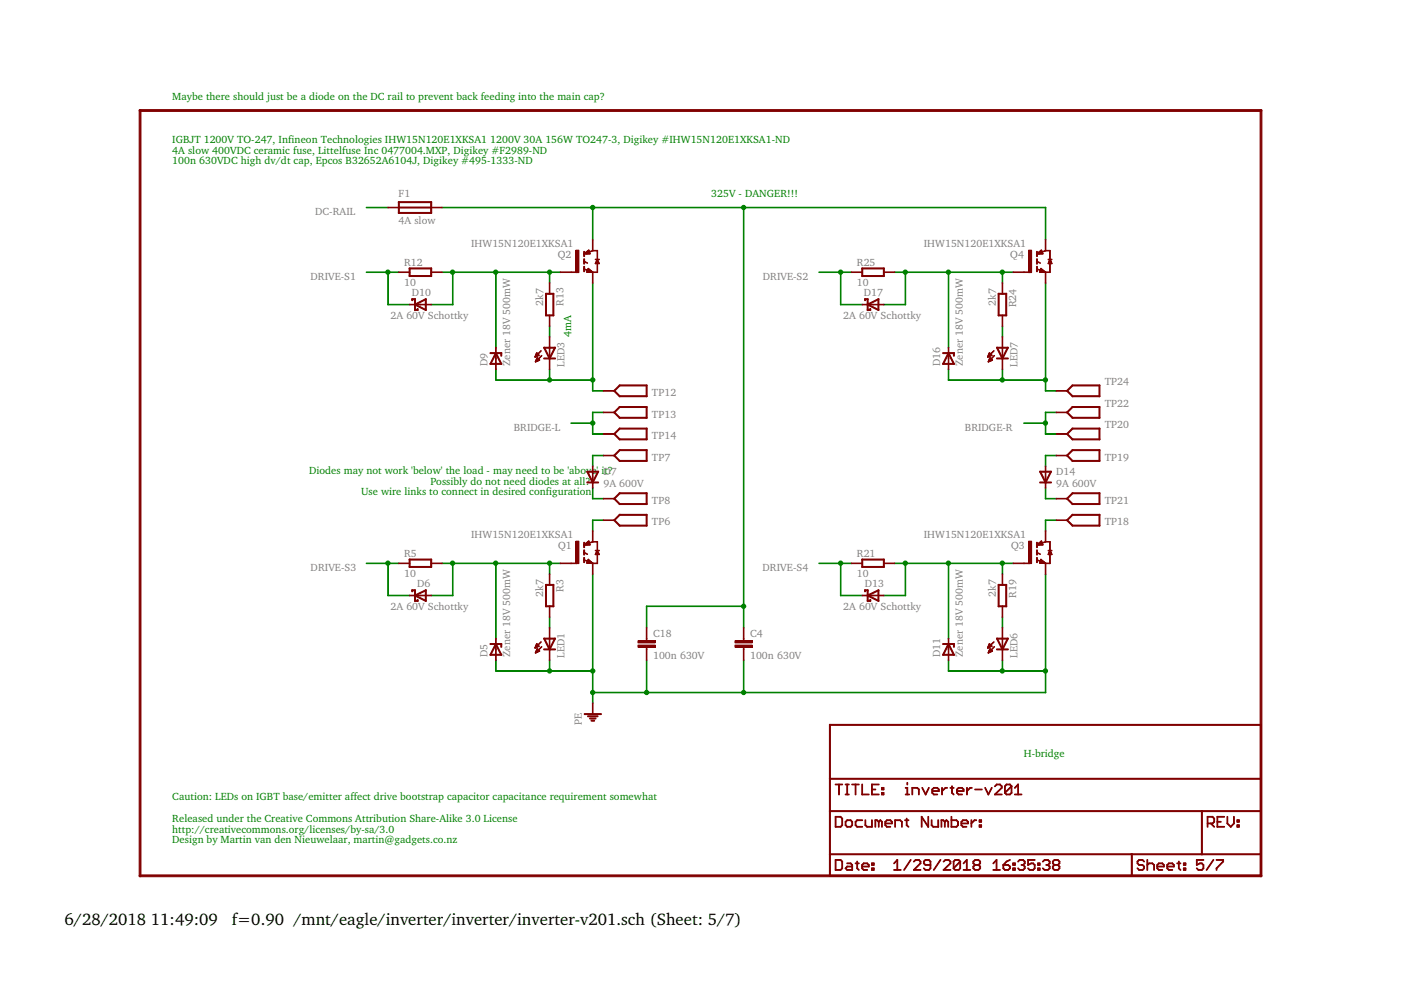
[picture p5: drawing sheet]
<svg xmlns="http://www.w3.org/2000/svg" width="297mm" height="210mm" viewBox="0 0 297 210" stroke-linecap="round" stroke-linejoin="round" font-family="sans-serif">
<defs><g id="words">
<g font-size="3.6">
<text x="13.7" y="196.2">6/28/2018 11:49:09</text>
<text x="49.2" y="196.2">f=0.90 /mnt/eagle/inverter/inverter/inverter-v201.sch (Sheet: 5/7)</text>
</g>
<g font-size="2.2" fill="#008000">
<text x="36.5" y="21.1">Maybe there should just be a diode on the DC rail to prevent back feeding into the main cap?</text>
<text x="36.5" y="30.3">IGBJT 1200V TO-247, Infineon Technologies IHW15N120E1XKSA1 1200V 30A 156W TO247-3, Digikey #IHW15N120E1XKSA1-ND</text>
<text x="36.5" y="32.6">4A slow 400VDC ceramic fuse, Littelfuse Inc 0477004.MXP, Digikey #F2989-ND</text>
<text x="36.5" y="34.9">100n 630VDC high dv/dt cap, Epcos B32652A6104J, Digikey #495-1333-ND</text>
<text x="150.8" y="41.7">325V - DANGER!!!</text>
<text x="121.1" y="71.4" transform="rotate(-90 121.1 71.4)">4mA</text>
<text x="65.5" y="100.4">Diodes may not work 'below' the load - may need to be 'above' it?</text>
<text x="76.6" y="105">Use wire links to connect in desired configuration</text>
<text x="91.2" y="102.7">Possibly do not need diodes at all?</text>
<text x="217.1" y="160.5">H-bridge</text>
<text x="36.5" y="169.7">Caution: LEDs on IGBT base/emitter affect drive bootstrap capacitor capacitance requirement somewhat</text>
<text x="36.5" y="174.2">Released under the Creative Commons Attribution Share-Alike 3.0 License</text>
<text x="36.5" y="176.5">http://creativecommons.org/licenses/by-sa/3.0</text>
<text x="36.5" y="178.8">Design by Martin van den Nieuwelaar, martin@gadgets.co.nz</text>
</g>
<g font-size="2.2" fill="#808080">
<text x="84.5" y="41.7">F1</text>
<text x="66.8" y="45.6">DC-RAIL</text>
<text x="84.5" y="47.4">4A slow</text>
<text x="99.9" y="52.5">IHW15N120E1XKSA1</text>
<text x="195.9" y="52.5">IHW15N120E1XKSA1</text>
<text x="65.8" y="59.3">DRIVE-S1</text>
<text x="85.7" y="56.4">R12</text>
<text x="118.3" y="54.7">Q2</text>
<text x="161.7" y="59.3">DRIVE-S2</text>
<text x="181.7" y="56.4">R25</text>
<text x="214.2" y="54.7">Q4</text>
<text x="85.7" y="60.7">10</text>
<text x="87.3" y="62.8">D10</text>
<text x="115.2" y="64.9" transform="rotate(-90 115.2 64.9)">2k7</text>
<text x="119.5" y="64.9" transform="rotate(-90 119.5 64.9)">R13</text>
<text x="181.7" y="60.7">10</text>
<text x="183.2" y="62.8">D17</text>
<text x="211.1" y="64.9" transform="rotate(-90 211.1 64.9)">2k7</text>
<text x="215.5" y="65.2" transform="rotate(-90 215.5 65.2)">R24</text>
<text x="82.8" y="67.6">2A 60V Schottky</text>
<text x="178.8" y="67.6">2A 60V Schottky</text>
<text x="103.4" y="77.6" transform="rotate(-90 103.4 77.6)">D9</text>
<text x="108.2" y="77.6" transform="rotate(-90 108.2 77.6)">Zener 18V 500mW</text>
<text x="119.7" y="77.8" transform="rotate(-90 119.7 77.8)">LED3</text>
<text x="199.4" y="77.6" transform="rotate(-90 199.4 77.6)">D16</text>
<text x="204.2" y="77.6" transform="rotate(-90 204.2 77.6)">Zener 18V 500mW</text>
<text x="215.7" y="77.8" transform="rotate(-90 215.7 77.8)">LED7</text>
<text x="138.2" y="84">TP12</text>
<text x="234.2" y="81.7">TP24</text>
<text x="138.2" y="88.6">TP13</text>
<text x="234.2" y="86.3">TP22</text>
<text x="108.9" y="91.3">BRIDGE-L</text>
<text x="138.2" y="93.1">TP14</text>
<text x="204.6" y="91.3">BRIDGE-R</text>
<text x="234.2" y="90.8">TP20</text>
<text x="127.9" y="100.7">D7</text>
<text x="138.2" y="97.7">TP7</text>
<text x="223.9" y="100.7">D14</text>
<text x="234.2" y="97.7">TP19</text>
<text x="127.9" y="103.2">9A 600V</text>
<text x="138.2" y="106.8">TP8</text>
<text x="223.9" y="103.2">9A 600V</text>
<text x="234.2" y="106.8">TP21</text>
<text x="138.2" y="111.4">TP6</text>
<text x="234.2" y="111.4">TP18</text>
<text x="85.7" y="118.1">R5</text>
<text x="99.9" y="114.2">IHW15N120E1XKSA1</text>
<text x="118.3" y="116.4">Q1</text>
<text x="181.7" y="118.1">R21</text>
<text x="195.9" y="114.2">IHW15N120E1XKSA1</text>
<text x="214.4" y="116.4">Q3</text>
<text x="65.9" y="121">DRIVE-S3</text>
<text x="85.7" y="122.4">10</text>
<text x="88.4" y="124.5">D6</text>
<text x="119.5" y="125.5" transform="rotate(-90 119.5 125.5)">R3</text>
<text x="161.7" y="121">DRIVE-S4</text>
<text x="181.7" y="122.4">10</text>
<text x="183.4" y="124.5">D13</text>
<text x="82.8" y="129.3">2A 60V Schottky</text>
<text x="115.2" y="126.6" transform="rotate(-90 115.2 126.6)">2k7</text>
<text x="178.8" y="129.3">2A 60V Schottky</text>
<text x="211.1" y="126.6" transform="rotate(-90 211.1 126.6)">2k7</text>
<text x="215.5" y="126.7" transform="rotate(-90 215.5 126.7)">R19</text>
<text x="138.5" y="135.1">C18</text>
<text x="159" y="135.1">C4</text>
<text x="103.4" y="139.3" transform="rotate(-90 103.4 139.3)">D5</text>
<text x="108.2" y="139.3" transform="rotate(-90 108.2 139.3)">Zener 18V 500mW</text>
<text x="119.7" y="139.5" transform="rotate(-90 119.7 139.5)">LED1</text>
<text x="138.5" y="139.6">100n 630V</text>
<text x="159" y="139.6">100n 630V</text>
<text x="199.4" y="139.3" transform="rotate(-90 199.4 139.3)">D11</text>
<text x="204.2" y="139.3" transform="rotate(-90 204.2 139.3)">Zener 18V 500mW</text>
<text x="215.7" y="139.5" transform="rotate(-90 215.7 139.5)">LED6</text>
<text x="123.4" y="153.7" transform="rotate(-90 123.4 153.7)">PE</text>
</g>
</g></defs>
<path d="M93.6 57.7h2.5z" fill-rule="evenodd" fill="#008000"/>
<path d="M93.6 57.7h2.5z" fill="none" stroke="#008000" stroke-width=".21"/>
<path d="M95.9 57.7h9.3z" fill-rule="evenodd" fill="#008000"/>
<path d="M95.9 57.7h9.3z" fill="none" stroke="#008000" stroke-width=".21"/>
<path d="M105.1 57.7h11.5z" fill-rule="evenodd" fill="#008000"/>
<path d="M105.1 57.7h11.5z" fill="none" stroke="#008000" stroke-width=".21"/>
<path d="M116.5 57.7h2.4z" fill-rule="evenodd" fill="#008000"/>
<path d="M116.5 57.7h2.4l-2.4 .1z" fill="none" stroke="#008000" stroke-width=".21"/>
<path d="M105.1 57.7h.1v16.1z" fill-rule="evenodd" fill="#008000"/>
<path d="M105.1 57.7h.1v16.1z" fill="none" stroke="#008000" stroke-width=".21"/>
<circle cx="105.1" cy="57.7" r=".46" fill="#008000"/>
<circle cx="105.1" cy="57.7" r=".46" fill="none" stroke="#008000" stroke-width=".21"/>
<path d="M116.5 57.7h.1l-.1 2.4z" fill-rule="evenodd" fill="#008000"/>
<path d="M116.5 57.7v2.4z" fill="none" stroke="#008000" stroke-width=".21"/>
<circle cx="116.5" cy="57.7" r=".46" fill="#008000"/>
<circle cx="116.5" cy="57.7" r=".46" fill="none" stroke="#008000" stroke-width=".21"/>
<path d="M91.4 64.5l4.7 .1h-4.7z" fill-rule="evenodd" fill="#008000"/>
<path d="M91.4 64.5l4.7 .1h-4.7z" fill="none" stroke="#008000" stroke-width=".21"/>
<path d="M95.9 57.7h.2l-.1 6.9z" fill-rule="evenodd" fill="#008000"/>
<path d="M95.9 57.7h.2l-.1 6.9z" fill="none" stroke="#008000" stroke-width=".21"/>
<circle cx="96" cy="57.7" r=".46" fill="#008000"/>
<circle cx="96" cy="57.7" r=".46" fill="none" stroke="#008000" stroke-width=".21"/>
<path d="M93.6 119.4l2.5 .1z" fill-rule="evenodd" fill="#008000"/>
<path d="M93.6 119.4l2.5 .1z" fill="none" stroke="#008000" stroke-width=".21"/>
<path d="M95.9 119.4l9.3 .1z" fill-rule="evenodd" fill="#008000"/>
<path d="M95.9 119.4l9.3 .1z" fill="none" stroke="#008000" stroke-width=".21"/>
<path d="M105.1 119.4l11.5 .1z" fill-rule="evenodd" fill="#008000"/>
<path d="M105.1 119.4l11.5 .1z" fill="none" stroke="#008000" stroke-width=".21"/>
<path d="M116.5 119.4l2.4 .1z" fill-rule="evenodd" fill="#008000"/>
<path d="M116.5 119.4l2.4 .1z" fill="none" stroke="#008000" stroke-width=".21"/>
<path d="M105.1 119.4h.1v16.1z" fill-rule="evenodd" fill="#008000"/>
<path d="M105.1 119.4h.1v16.1z" fill="none" stroke="#008000" stroke-width=".21"/>
<circle cx="105.1" cy="119.4" r=".46" fill="#008000"/>
<circle cx="105.1" cy="119.4" r=".46" fill="none" stroke="#008000" stroke-width=".21"/>
<path d="M116.5 119.4h.1l-.1 2.4z" fill-rule="evenodd" fill="#008000"/>
<path d="M116.5 119.4h.1l-.1 2.4z" fill="none" stroke="#008000" stroke-width=".21"/>
<circle cx="116.5" cy="119.4" r=".46" fill="#008000"/>
<circle cx="116.5" cy="119.4" r=".46" fill="none" stroke="#008000" stroke-width=".21"/>
<path d="M91.4 126.2l4.7 .1h-4.7z" fill-rule="evenodd" fill="#008000"/>
<path d="M91.4 126.2l4.7 .1z" fill="none" stroke="#008000" stroke-width=".21"/>
<path d="M95.9 119.4h.2l-.1 6.9z" fill-rule="evenodd" fill="#008000"/>
<path d="M95.9 119.4h.2l-.1 6.9z" fill="none" stroke="#008000" stroke-width=".21"/>
<circle cx="96" cy="119.4" r=".46" fill="#008000"/>
<circle cx="96" cy="119.4" r=".46" fill="none" stroke="#008000" stroke-width=".21"/>
<path d="M82.2 57.7h2.4z" fill-rule="evenodd" fill="#008000"/>
<path d="M82.2 57.7h2.4z" fill="none" stroke="#008000" stroke-width=".21"/>
<path d="M77.6 57.7h4.7z" fill-rule="evenodd" fill="#008000"/>
<path d="M77.6 57.7h4.7z" fill="none" stroke="#008000" stroke-width=".21"/>
<path d="M82.2 64.5l4.7 .1h-4.7z" fill-rule="evenodd" fill="#008000"/>
<path d="M82.2 64.5l4.7 .1h-4.7z" fill="none" stroke="#008000" stroke-width=".21"/>
<path d="M82.2 57.7h.1v6.9z" fill-rule="evenodd" fill="#008000"/>
<path d="M82.2 57.7h.1v6.9z" fill="none" stroke="#008000" stroke-width=".21"/>
<circle cx="82.2" cy="57.7" r=".46" fill="#008000"/>
<circle cx="82.2" cy="57.7" r=".46" fill="none" stroke="#008000" stroke-width=".21"/>
<path d="M77.6 119.4l4.7 .1z" fill-rule="evenodd" fill="#008000"/>
<path d="M77.6 119.4l4.7 .1z" fill="none" stroke="#008000" stroke-width=".21"/>
<path d="M82.2 119.4l2.4 .1z" fill-rule="evenodd" fill="#008000"/>
<path d="M82.2 119.4l2.4 .1z" fill="none" stroke="#008000" stroke-width=".21"/>
<path d="M82.2 126.2l4.7 .1z" fill-rule="evenodd" fill="#008000"/>
<path d="M82.2 126.2l4.7 .1z" fill="none" stroke="#008000" stroke-width=".21"/>
<path d="M82.2 119.4h.1v6.9z" fill-rule="evenodd" fill="#008000"/>
<path d="M82.2 119.4h.1v6.9z" fill="none" stroke="#008000" stroke-width=".21"/>
<circle cx="82.2" cy="119.4" r=".46" fill="#008000"/>
<circle cx="82.2" cy="119.4" r=".46" fill="none" stroke="#008000" stroke-width=".21"/>
<path d="M189.6 57.7h2.4z" fill-rule="evenodd" fill="#008000"/>
<path d="M189.6 57.7h2.4z" fill="none" stroke="#008000" stroke-width=".21"/>
<path d="M191.9 57.7h9.3z" fill-rule="evenodd" fill="#008000"/>
<path d="M191.9 57.7h9.3z" fill="none" stroke="#008000" stroke-width=".21"/>
<path d="M201 57.7h11.6z" fill-rule="evenodd" fill="#008000"/>
<path d="M201 57.7h11.6z" fill="none" stroke="#008000" stroke-width=".21"/>
<path d="M212.5 57.7h2.4z" fill-rule="evenodd" fill="#008000"/>
<path d="M212.5 57.7h2.4z" fill="none" stroke="#008000" stroke-width=".21"/>
<path d="M201 57.7h.2l-.1 16.1z" fill-rule="evenodd" fill="#008000"/>
<path d="M201 57.7h.2l-.1 16.1z" fill="none" stroke="#008000" stroke-width=".21"/>
<circle cx="201.1" cy="57.7" r=".46" fill="#008000"/>
<circle cx="201.1" cy="57.7" r=".46" fill="none" stroke="#008000" stroke-width=".21"/>
<path d="M212.5 57.7h.1v2.4z" fill-rule="evenodd" fill="#008000"/>
<path d="M212.5 57.7h.1v2.4z" fill="none" stroke="#008000" stroke-width=".21"/>
<circle cx="212.5" cy="57.7" r=".46" fill="#008000"/>
<circle cx="212.5" cy="57.7" r=".46" fill="none" stroke="#008000" stroke-width=".21"/>
<path d="M187.3 64.6h4.7z" fill-rule="evenodd" fill="#008000"/>
<path d="M187.3 64.6h4.7z" fill="none" stroke="#008000" stroke-width=".21"/>
<path d="M191.9 57.7h.1v6.9z" fill-rule="evenodd" fill="#008000"/>
<path d="M191.9 57.7h.1v6.9z" fill="none" stroke="#008000" stroke-width=".21"/>
<circle cx="191.9" cy="57.7" r=".46" fill="#008000"/>
<circle cx="191.9" cy="57.7" r=".46" fill="none" stroke="#008000" stroke-width=".21"/>
<path d="M189.6 119.4l2.4 .1z" fill-rule="evenodd" fill="#008000"/>
<path d="M189.6 119.4l2.4 .1z" fill="none" stroke="#008000" stroke-width=".21"/>
<path d="M191.9 119.4l9.3 .1z" fill-rule="evenodd" fill="#008000"/>
<path d="M191.9 119.4l9.3 .1z" fill="none" stroke="#008000" stroke-width=".21"/>
<path d="M201 119.4l11.6 .1z" fill-rule="evenodd" fill="#008000"/>
<path d="M201 119.4l11.6 .1z" fill="none" stroke="#008000" stroke-width=".21"/>
<path d="M212.5 119.4l2.4 .1z" fill-rule="evenodd" fill="#008000"/>
<path d="M212.5 119.4l2.4 .1z" fill="none" stroke="#008000" stroke-width=".21"/>
<path d="M187.3 126.2l4.7 .1z" fill-rule="evenodd" fill="#008000"/>
<path d="M187.3 126.2l4.7 .1z" fill="none" stroke="#008000" stroke-width=".21"/>
<path d="M191.9 119.4h.1v6.9z" fill-rule="evenodd" fill="#008000"/>
<path d="M191.9 119.4h.1v6.9z" fill="none" stroke="#008000" stroke-width=".21"/>
<circle cx="191.9" cy="119.4" r=".46" fill="#008000"/>
<circle cx="191.9" cy="119.4" r=".46" fill="none" stroke="#008000" stroke-width=".21"/>
<path d="M201 119.4h.2l-.1 16.1z" fill-rule="evenodd" fill="#008000"/>
<path d="M201 119.4h.2l-.1 16.1z" fill="none" stroke="#008000" stroke-width=".21"/>
<circle cx="201.1" cy="119.4" r=".46" fill="#008000"/>
<circle cx="201.1" cy="119.4" r=".46" fill="none" stroke="#008000" stroke-width=".21"/>
<path d="M212.5 119.4h.1v2.4z" fill-rule="evenodd" fill="#008000"/>
<path d="M212.5 119.4h.1v2.4z" fill="none" stroke="#008000" stroke-width=".21"/>
<circle cx="212.5" cy="119.4" r=".46" fill="#008000"/>
<circle cx="212.5" cy="119.4" r=".46" fill="none" stroke="#008000" stroke-width=".21"/>
<path d="M178.2 57.7h2.4z" fill-rule="evenodd" fill="#008000"/>
<path d="M178.2 57.7h2.4z" fill="none" stroke="#008000" stroke-width=".21"/>
<path d="M173.6 57.7h4.7z" fill-rule="evenodd" fill="#008000"/>
<path d="M173.6 57.7h4.7z" fill="none" stroke="#008000" stroke-width=".21"/>
<path d="M178.2 64.5l4.7 .1h-4.7z" fill-rule="evenodd" fill="#008000"/>
<path d="M178.2 64.6h4.7z" fill="none" stroke="#008000" stroke-width=".21"/>
<path d="M178.2 57.7h.1v6.9z" fill-rule="evenodd" fill="#008000"/>
<path d="M178.2 57.7h.1v6.9z" fill="none" stroke="#008000" stroke-width=".21"/>
<circle cx="178.2" cy="57.7" r=".46" fill="#008000"/>
<circle cx="178.2" cy="57.7" r=".46" fill="none" stroke="#008000" stroke-width=".21"/>
<path d="M173.6 119.4l4.7 .1z" fill-rule="evenodd" fill="#008000"/>
<path d="M173.6 119.4l4.7 .1z" fill="none" stroke="#008000" stroke-width=".21"/>
<path d="M178.2 119.4l2.4 .1z" fill-rule="evenodd" fill="#008000"/>
<path d="M178.2 119.4l2.4 .1z" fill="none" stroke="#008000" stroke-width=".21"/>
<path d="M178.2 126.2l4.7 .1z" fill-rule="evenodd" fill="#008000"/>
<path d="M178.2 126.2l4.7 .1z" fill="none" stroke="#008000" stroke-width=".21"/>
<path d="M178.2 119.4h.1v6.9z" fill-rule="evenodd" fill="#008000"/>
<path d="M178.2 119.4h.1v6.9z" fill="none" stroke="#008000" stroke-width=".21"/>
<circle cx="178.2" cy="119.4" r=".46" fill="#008000"/>
<circle cx="178.2" cy="119.4" r=".46" fill="none" stroke="#008000" stroke-width=".21"/>
<path d="M157.6 43.9l64.1 .1-64.1 .1z" fill-rule="evenodd" fill="#008000"/>
<path d="M157.6 43.9l64.1 .1-64.1 .1z" fill="none" stroke="#008000" stroke-width=".21"/>
<path d="M157.6 128.5l.1 4.7z" fill-rule="evenodd" fill="#008000"/>
<path d="M157.6 128.5l.1 4.7z" fill="none" stroke="#008000" stroke-width=".21"/>
<path d="M157.6 43.9l.1 84.7z" fill-rule="evenodd" fill="#008000"/>
<path d="M157.6 43.9l.1 84.7z" fill="none" stroke="#008000" stroke-width=".21"/>
<circle cx="157.7" cy="44" r=".46" fill="#008000"/>
<circle cx="157.7" cy="44" r=".46" fill="none" stroke="#008000" stroke-width=".21"/>
<path d="M93.7 43.9l32 .1-32 .1z" fill-rule="evenodd" fill="#008000"/>
<path d="M93.7 43.9l32 .1-32 .1z" fill="none" stroke="#008000" stroke-width=".21"/>
<path d="M125.6 44h32.1z" fill-rule="evenodd" fill="#008000"/>
<path d="M125.6 44h32.1z" fill="none" stroke="#008000" stroke-width=".21"/>
<path d="M137 128.5h.2l-.1 4.7z" fill-rule="evenodd" fill="#008000"/>
<path d="M137.1 128.5v4.7z" fill="none" stroke="#008000" stroke-width=".21"/>
<path d="M125.6 44h.1v6.9z" fill-rule="evenodd" fill="#008000"/>
<path d="M125.6 44h.1v6.9z" fill="none" stroke="#008000" stroke-width=".21"/>
<circle cx="125.7" cy="44" r=".46" fill="#008000"/>
<circle cx="125.7" cy="44" r=".46" fill="none" stroke="#008000" stroke-width=".21"/>
<path d="M221.7 43.9v7z" fill-rule="evenodd" fill="#008000"/>
<path d="M221.7 43.9v7z" fill="none" stroke="#008000" stroke-width=".21"/>
<path d="M137 128.5l20.7 .1z" fill-rule="evenodd" fill="#008000"/>
<path d="M137.1 128.5l20.6 .1h-20.6z" fill="none" stroke="#008000" stroke-width=".21"/>
<circle cx="157.7" cy="128.5" r=".46" fill="#008000"/>
<circle cx="157.7" cy="128.5" r=".46" fill="none" stroke="#008000" stroke-width=".21"/>
<path d="M77.7 43.9l4.6 .1-4.6 .1z" fill-rule="evenodd" fill="#008000"/>
<path d="M77.7 43.9l4.6 .1-4.6 .1z" fill="none" stroke="#008000" stroke-width=".21"/>
<path d="M212.5 69.1h.1v2.4z" fill-rule="evenodd" fill="#008000"/>
<path d="M212.5 69.1h.1v2.4z" fill="none" stroke="#008000" stroke-width=".21"/>
<path d="M125.6 142.2h.1v4.7z" fill-rule="evenodd" fill="#008000"/>
<path d="M125.6 142.2h.1v4.7z" fill="none" stroke="#008000" stroke-width=".21"/>
<path d="M125.6 146.8l11.6 .1z" fill-rule="evenodd" fill="#008000"/>
<path d="M125.6 146.8l11.6 .1z" fill="none" stroke="#008000" stroke-width=".21"/>
<path d="M137 146.8l20.7 .1z" fill-rule="evenodd" fill="#008000"/>
<path d="M137.1 146.8l20.6 .1h-20.6z" fill="none" stroke="#008000" stroke-width=".21"/>
<path d="M157.6 146.8l64.1 .1h-64.1z" fill-rule="evenodd" fill="#008000"/>
<path d="M157.6 146.8l64.1 .1h-64.1z" fill="none" stroke="#008000" stroke-width=".21"/>
<path d="M221.6 142.2h.1v4.7z" fill-rule="evenodd" fill="#008000"/>
<path d="M221.6 142.2h.1v4.7z" fill="none" stroke="#008000" stroke-width=".21"/>
<circle cx="125.7" cy="146.8" r=".46" fill="#008000"/>
<circle cx="125.7" cy="146.8" r=".46" fill="none" stroke="#008000" stroke-width=".21"/>
<path d="M125.6 146.8h.1v2.4z" fill-rule="evenodd" fill="#008000"/>
<path d="M125.6 146.8h.1v2.4z" fill="none" stroke="#008000" stroke-width=".21"/>
<path d="M201 139.9h.2l-.1 2.4z" fill-rule="evenodd" fill="#008000"/>
<path d="M201 139.9h.2l-.1 2.4z" fill="none" stroke="#008000" stroke-width=".21"/>
<path d="M201 142.2l11.6 .1z" fill-rule="evenodd" fill="#008000"/>
<path d="M201 142.2l11.6 .1z" fill="none" stroke="#008000" stroke-width=".21"/>
<path d="M212.5 142.2l9.2 .1z" fill-rule="evenodd" fill="#008000"/>
<path d="M212.5 142.2l9.2 .1z" fill="none" stroke="#008000" stroke-width=".21"/>
<path d="M212.5 139.9h.1v2.4z" fill-rule="evenodd" fill="#008000"/>
<path d="M212.5 139.9h.1v2.4z" fill="none" stroke="#008000" stroke-width=".21"/>
<circle cx="212.5" cy="142.3" r=".46" fill="#008000"/>
<circle cx="212.5" cy="142.3" r=".46" fill="none" stroke="#008000" stroke-width=".21"/>
<path d="M137 139.9h.2l-.1 7z" fill-rule="evenodd" fill="#008000"/>
<path d="M137.1 139.9v7z" fill="none" stroke="#008000" stroke-width=".21"/>
<circle cx="137.1" cy="146.8" r=".46" fill="#008000"/>
<circle cx="137.1" cy="146.8" r=".46" fill="none" stroke="#008000" stroke-width=".21"/>
<path d="M157.6 139.9l.1 7z" fill-rule="evenodd" fill="#008000"/>
<path d="M157.6 139.9l.1 7z" fill="none" stroke="#008000" stroke-width=".21"/>
<circle cx="157.7" cy="146.8" r=".46" fill="#008000"/>
<circle cx="157.7" cy="146.8" r=".46" fill="none" stroke="#008000" stroke-width=".21"/>
<path d="M105.1 139.9h.1v2.4z" fill-rule="evenodd" fill="#008000"/>
<path d="M105.1 139.9h.1v2.4z" fill="none" stroke="#008000" stroke-width=".21"/>
<path d="M105.1 142.2l11.5 .1z" fill-rule="evenodd" fill="#008000"/>
<path d="M105.1 142.2l11.5 .1z" fill="none" stroke="#008000" stroke-width=".21"/>
<path d="M116.5 142.2l9.2 .1z" fill-rule="evenodd" fill="#008000"/>
<path d="M116.5 142.2l9.2 .1h-9.2z" fill="none" stroke="#008000" stroke-width=".21"/>
<path d="M116.5 139.9h.1l-.1 2.4z" fill-rule="evenodd" fill="#008000"/>
<path d="M116.5 139.9v2.4z" fill="none" stroke="#008000" stroke-width=".21"/>
<circle cx="116.5" cy="142.3" r=".46" fill="#008000"/>
<circle cx="116.5" cy="142.3" r=".46" fill="none" stroke="#008000" stroke-width=".21"/>
<path d="M221.6 121.7h.1v20.6z" fill-rule="evenodd" fill="#008000"/>
<path d="M221.6 121.7h.1v20.6z" fill="none" stroke="#008000" stroke-width=".21"/>
<circle cx="221.6" cy="142.3" r=".46" fill="#008000"/>
<circle cx="221.6" cy="142.3" r=".46" fill="none" stroke="#008000" stroke-width=".21"/>
<path d="M125.6 121.7h.1v20.6z" fill-rule="evenodd" fill="#008000"/>
<path d="M125.6 121.7h.1v20.6z" fill="none" stroke="#008000" stroke-width=".21"/>
<circle cx="125.7" cy="142.3" r=".46" fill="#008000"/>
<circle cx="125.7" cy="142.3" r=".46" fill="none" stroke="#008000" stroke-width=".21"/>
<path d="M212.5 130.8h.1v2.4z" fill-rule="evenodd" fill="#008000"/>
<path d="M212.5 130.8h.1v2.4z" fill="none" stroke="#008000" stroke-width=".21"/>
<path d="M116.5 130.8h.1l-.1 2.4z" fill-rule="evenodd" fill="#008000"/>
<path d="M116.5 130.8v2.4z" fill="none" stroke="#008000" stroke-width=".21"/>
<path d="M116.5 69.1h.1l-.1 2.4z" fill-rule="evenodd" fill="#008000"/>
<path d="M116.5 69.1v2.4z" fill="none" stroke="#008000" stroke-width=".21"/>
<path d="M221.6 103.4h.1v2.4z" fill-rule="evenodd" fill="#008000"/>
<path d="M221.6 103.4h.1v2.4z" fill="none" stroke="#008000" stroke-width=".21"/>
<path d="M221.6 105.7l2.4 .1z" fill-rule="evenodd" fill="#008000"/>
<path d="M221.6 105.7l2.4 .1z" fill="none" stroke="#008000" stroke-width=".21"/>
<path d="M121.1 89.7l4.6 .1h-4.6z" fill-rule="evenodd" fill="#008000"/>
<path d="M121.1 89.7l4.6 .1h-4.6z" fill="none" stroke="#008000" stroke-width=".21"/>
<path d="M125.6 89.7h.1v2.4z" fill-rule="evenodd" fill="#008000"/>
<path d="M125.6 89.7h.1v2.4z" fill="none" stroke="#008000" stroke-width=".21"/>
<path d="M125.6 92h2.4z" fill-rule="evenodd" fill="#008000"/>
<path d="M125.6 92h2.4z" fill="none" stroke="#008000" stroke-width=".21"/>
<path d="M125.6 87.4h.1v2.4z" fill-rule="evenodd" fill="#008000"/>
<path d="M125.6 87.4h.1v2.4z" fill="none" stroke="#008000" stroke-width=".21"/>
<circle cx="125.7" cy="89.7" r=".46" fill="#008000"/>
<circle cx="125.7" cy="89.7" r=".46" fill="none" stroke="#008000" stroke-width=".21"/>
<path d="M125.6 87.4l2.4 .1z" fill-rule="evenodd" fill="#008000"/>
<path d="M125.6 87.4l2.4 .1z" fill="none" stroke="#008000" stroke-width=".21"/>
<path d="M125.6 82.8l2.4 .1z" fill-rule="evenodd" fill="#008000"/>
<path d="M125.6 82.8l2.4 .1z" fill="none" stroke="#008000" stroke-width=".21"/>
<path d="M125.6 80.6h.1v2.3z" fill-rule="evenodd" fill="#008000"/>
<path d="M125.6 80.6h.1v2.3z" fill="none" stroke="#008000" stroke-width=".21"/>
<path d="M125.6 60h.1v20.6z" fill-rule="evenodd" fill="#008000"/>
<path d="M125.6 60h.1v20.6z" fill="none" stroke="#008000" stroke-width=".21"/>
<circle cx="125.7" cy="80.6" r=".46" fill="#008000"/>
<circle cx="125.7" cy="80.6" r=".46" fill="none" stroke="#008000" stroke-width=".21"/>
<path d="M116.5 80.6h9.2z" fill-rule="evenodd" fill="#008000"/>
<path d="M116.5 80.5l9.2 .1h-9.2z" fill="none" stroke="#008000" stroke-width=".21"/>
<path d="M116.5 78.3h.1l-.1 2.3z" fill-rule="evenodd" fill="#008000"/>
<path d="M116.5 78.2v2.4z" fill="none" stroke="#008000" stroke-width=".21"/>
<circle cx="116.5" cy="80.6" r=".46" fill="#008000"/>
<circle cx="116.5" cy="80.6" r=".46" fill="none" stroke="#008000" stroke-width=".21"/>
<path d="M105.1 78.3h.1v2.3z" fill-rule="evenodd" fill="#008000"/>
<path d="M105.1 78.3h.1v2.3z" fill="none" stroke="#008000" stroke-width=".21"/>
<path d="M105.1 80.6h11.5z" fill-rule="evenodd" fill="#008000"/>
<path d="M105.1 80.6h11.5z" fill="none" stroke="#008000" stroke-width=".21"/>
<path d="M125.6 110.3h2.4z" fill-rule="evenodd" fill="#008000"/>
<path d="M125.6 110.3h2.4z" fill="none" stroke="#008000" stroke-width=".21"/>
<path d="M125.6 110.3h.1v2.3z" fill-rule="evenodd" fill="#008000"/>
<path d="M125.6 110.3h.1v2.3z" fill="none" stroke="#008000" stroke-width=".21"/>
<path d="M125.6 103.4h.1v2.4z" fill-rule="evenodd" fill="#008000"/>
<path d="M125.6 103.4h.1v2.4z" fill="none" stroke="#008000" stroke-width=".21"/>
<path d="M125.6 105.7l2.4 .1z" fill-rule="evenodd" fill="#008000"/>
<path d="M125.6 105.7l2.4 .1z" fill="none" stroke="#008000" stroke-width=".21"/>
<path d="M125.6 96.6h2.4z" fill-rule="evenodd" fill="#008000"/>
<path d="M125.6 96.6h2.4z" fill="none" stroke="#008000" stroke-width=".21"/>
<path d="M125.6 96.6h.1v2.3z" fill-rule="evenodd" fill="#008000"/>
<path d="M125.6 96.6h.1v2.3z" fill="none" stroke="#008000" stroke-width=".21"/>
<path d="M221.6 82.8l2.4 .1z" fill-rule="evenodd" fill="#008000"/>
<path d="M221.6 82.8l2.4 .1z" fill="none" stroke="#008000" stroke-width=".21"/>
<path d="M221.6 80.6h.1v2.3z" fill-rule="evenodd" fill="#008000"/>
<path d="M221.6 80.6h.1v2.3z" fill="none" stroke="#008000" stroke-width=".21"/>
<path d="M221.7 59.9v20.7z" fill-rule="evenodd" fill="#008000"/>
<path d="M221.7 59.9v20.7z" fill="none" stroke="#008000" stroke-width=".21"/>
<circle cx="221.6" cy="80.6" r=".46" fill="#008000"/>
<circle cx="221.6" cy="80.6" r=".46" fill="none" stroke="#008000" stroke-width=".21"/>
<path d="M212.5 78.3h.1v2.3z" fill-rule="evenodd" fill="#008000"/>
<path d="M212.5 78.3h.1v2.3z" fill="none" stroke="#008000" stroke-width=".21"/>
<path d="M212.5 80.6h9.2z" fill-rule="evenodd" fill="#008000"/>
<path d="M212.5 80.6h9.2z" fill="none" stroke="#008000" stroke-width=".21"/>
<circle cx="212.5" cy="80.6" r=".46" fill="#008000"/>
<circle cx="212.5" cy="80.6" r=".46" fill="none" stroke="#008000" stroke-width=".21"/>
<path d="M201 78.3h.2l-.1 2.3z" fill-rule="evenodd" fill="#008000"/>
<path d="M201 78.3h.2l-.1 2.3z" fill="none" stroke="#008000" stroke-width=".21"/>
<path d="M201 80.6h11.6z" fill-rule="evenodd" fill="#008000"/>
<path d="M201 80.6h11.6z" fill="none" stroke="#008000" stroke-width=".21"/>
<path d="M221.6 96.6h2.4z" fill-rule="evenodd" fill="#008000"/>
<path d="M221.6 96.6h2.4z" fill="none" stroke="#008000" stroke-width=".21"/>
<path d="M221.6 96.6h.1v2.3z" fill-rule="evenodd" fill="#008000"/>
<path d="M221.6 96.6h.1v2.3z" fill="none" stroke="#008000" stroke-width=".21"/>
<path d="M221.6 110.3h2.4z" fill-rule="evenodd" fill="#008000"/>
<path d="M221.6 110.3h2.4z" fill="none" stroke="#008000" stroke-width=".21"/>
<path d="M221.6 110.3h.1v2.3z" fill-rule="evenodd" fill="#008000"/>
<path d="M221.6 110.3h.1v2.3z" fill="none" stroke="#008000" stroke-width=".21"/>
<path d="M221.6 92h2.4z" fill-rule="evenodd" fill="#008000"/>
<path d="M221.6 92h2.4z" fill="none" stroke="#008000" stroke-width=".21"/>
<path d="M221.7 89.7v2.4z" fill-rule="evenodd" fill="#008000"/>
<path d="M221.7 89.7v2.4z" fill="none" stroke="#008000" stroke-width=".21"/>
<path d="M221.7 87.4v2.4z" fill-rule="evenodd" fill="#008000"/>
<path d="M221.7 87.4v2.4z" fill="none" stroke="#008000" stroke-width=".21"/>
<path d="M221.7 87.4l2.3 .1h-2.3z" fill-rule="evenodd" fill="#008000"/>
<path d="M221.7 87.4l2.3 .1h-2.3z" fill="none" stroke="#008000" stroke-width=".21"/>
<path d="M217 89.7l4.7 .1z" fill-rule="evenodd" fill="#008000"/>
<path d="M217 89.7l4.7 .1z" fill="none" stroke="#008000" stroke-width=".21"/>
<circle cx="221.6" cy="89.7" r=".46" fill="#008000"/>
<circle cx="221.6" cy="89.7" r=".46" fill="none" stroke="#008000" stroke-width=".21"/>
<path d="M267.3 23.2l.2 .2v162.4l-.1 .1-.2-.1v-162.4z" fill-rule="evenodd" fill="#800000"/>
<path d="M267.3 23.2l.2 .2v162.4l-.1 .1-.2-.1v-162.4z" fill="none" stroke="#800000" stroke-width=".21"/>
<path d="M29.6 23.2h237.8l.1 .3-.1 .1h-237.8l-.1-.1z" fill-rule="evenodd" fill="#800000"/>
<path d="M29.5 23.4l.1-.2h237.8l.1 .3-.1 .1h-237.8z" fill="none" stroke="#800000" stroke-width=".21"/>
<path d="M29.6 23.2l.3 .2v162.4l-.1 .1-.3-.1v-162.4z" fill-rule="evenodd" fill="#800000"/>
<path d="M29.5 23.4l.1-.2 .3 .2v162.4l-.1 .1-.3-.1z" fill="none" stroke="#800000" stroke-width=".21"/>
<path d="M29.6 185.5h237.8l.1 .3-.1 .1h-237.8l-.1-.1z" fill-rule="evenodd" fill="#800000"/>
<path d="M29.5 185.6l.1-.1h237.8l.1 .3-.1 .1h-237.8z" fill="none" stroke="#800000" stroke-width=".21"/>
<path d="M175.9 185.7l64.1-.1 .1 .1-64.2 .1z" fill-rule="evenodd" fill="#800000"/>
<path d="M175.9 185.6h64.1l.1 .1-64.2 .1z" fill="none" stroke="#800000" stroke-width=".21"/>
<path d="M254.7 171.9h12.7l.1 .1-12.7 .1z" fill-rule="evenodd" fill="#800000"/>
<path d="M254.7 171.9h12.7l.1 .1-12.7 .1z" fill="none" stroke="#800000" stroke-width=".21"/>
<path d="M175.9 181.1h.2l-.1 4.7-.1-.1z" fill-rule="evenodd" fill="#800000"/>
<path d="M175.9 181l.2 .1-.1 4.7-.1-.1z" fill="none" stroke="#800000" stroke-width=".21"/>
<path d="M177.1 182.3h.1v2.2h-.1z" fill-rule="evenodd" fill="#800000"/>
<path d="M177.1 182.3h.1v2.2h-.1z" fill="none" stroke="#800000" stroke-width=".21"/>
<path d="M177.1 184.4h1.2v.1h-1.2z" fill-rule="evenodd" fill="#800000"/>
<path d="M177.1 184.4h1.2v.1h-1.2z" fill="none" stroke="#800000" stroke-width=".21"/>
<path d="M178.1 184.4l.4-.4 .1 .1-.3 .4z" fill-rule="evenodd" fill="#800000"/>
<path d="M178.1 184.4l.4-.4 .1 .1-.3 .4z" fill="none" stroke="#800000" stroke-width=".21"/>
<path d="M178.5 182.6h.1v1.6l-.1-.1z" fill-rule="evenodd" fill="#800000"/>
<path d="M178.5 182.6h.1v1.6l-.1-.1z" fill="none" stroke="#800000" stroke-width=".21"/>
<path d="M178.1 182.3l.2-.1 .3 .5-.1 .1z" fill-rule="evenodd" fill="#800000"/>
<path d="M178.1 182.3l.2-.1 .3 .5-.1 .1z" fill="none" stroke="#800000" stroke-width=".21"/>
<path d="M177.1 182.3l1.2-.1v.2h-1.2z" fill-rule="evenodd" fill="#800000"/>
<path d="M177.1 182.3l1.2-.1v.2h-1.2z" fill="none" stroke="#800000" stroke-width=".21"/>
<path d="M179.5 183h.9v.1h-.8z" fill-rule="evenodd" fill="#800000"/>
<path d="M179.5 183h.9v.1h-.8z" fill="none" stroke="#800000" stroke-width=".21"/>
<path d="M180.3 183h.1l.4 .4-.2 .1z" fill-rule="evenodd" fill="#800000"/>
<path d="M180.3 183h.1l.4 .4-.2 .1z" fill="none" stroke="#800000" stroke-width=".21"/>
<path d="M180.6 183.3l.2 .1-.1 1.1h-.1z" fill-rule="evenodd" fill="#800000"/>
<path d="M180.6 183.4h.2l-.1 1.1h-.1z" fill="none" stroke="#800000" stroke-width=".21"/>
<path d="M179.5 184.4h1.2l.1 .1h-1.2z" fill-rule="evenodd" fill="#800000"/>
<path d="M179.5 184.4h1.2l.1 .1h-1.2z" fill="none" stroke="#800000" stroke-width=".21"/>
<path d="M179.2 184.1l.1-.1 .4 .5h-.1z" fill-rule="evenodd" fill="#800000"/>
<path d="M179.2 184.1l.1-.1 .4 .5h-.1z" fill="none" stroke="#800000" stroke-width=".21"/>
<path d="M179.6 183.7l.1 .1-.5 .4z" fill-rule="evenodd" fill="#800000"/>
<path d="M179.6 183.7l.1 .1-.5 .4z" fill="none" stroke="#800000" stroke-width=".21"/>
<path d="M179.5 183.7l1.2-.1 .1 .2h-1.2z" fill-rule="evenodd" fill="#800000"/>
<path d="M179.5 183.7l1.2-.1 .1 .2h-1.2z" fill="none" stroke="#800000" stroke-width=".21"/>
<path d="M181.7 182.6h.1v1.6l-.1-.1z" fill-rule="evenodd" fill="#800000"/>
<path d="M181.7 182.6h.1v1.6l-.1-.1z" fill="none" stroke="#800000" stroke-width=".21"/>
<path d="M181.7 184.1l.1-.1 .4 .5h-.2z" fill-rule="evenodd" fill="#800000"/>
<path d="M181.7 184.1l.1-.1 .4 .5h-.2z" fill="none" stroke="#800000" stroke-width=".21"/>
<path d="M181.3 183h.8l.1 .1h-.8z" fill-rule="evenodd" fill="#800000"/>
<path d="M181.3 183h.8l.1 .1h-.8z" fill="none" stroke="#800000" stroke-width=".21"/>
<path d="M183.1 184.4h.8v.1h-.8z" fill-rule="evenodd" fill="#800000"/>
<path d="M183 184.4h.9v.1h-.8z" fill="none" stroke="#800000" stroke-width=".21"/>
<path d="M182.7 184.1l.1-.1 .4 .5h-.1z" fill-rule="evenodd" fill="#800000"/>
<path d="M182.7 184.1l.1-.1 .4 .5h-.1z" fill="none" stroke="#800000" stroke-width=".21"/>
<path d="M182.7 183.4h.2l-.1 .8-.1-.1z" fill-rule="evenodd" fill="#800000"/>
<path d="M182.7 183.4h.2l-.1 .8-.1-.1z" fill="none" stroke="#800000" stroke-width=".21"/>
<path d="M183.1 183l.1 .1-.4 .4-.1-.1z" fill-rule="evenodd" fill="#800000"/>
<path d="M182.7 183.4l.4-.4h.1l-.4 .5z" fill="none" stroke="#800000" stroke-width=".21"/>
<path d="M183.1 183h.8v.1h-.8z" fill-rule="evenodd" fill="#800000"/>
<path d="M183 183h.9v.1h-.8z" fill="none" stroke="#800000" stroke-width=".21"/>
<path d="M183.8 183h.1l.4 .4-.1 .1z" fill-rule="evenodd" fill="#800000"/>
<path d="M183.8 183h.1l.4 .4-.1 .1z" fill="none" stroke="#800000" stroke-width=".21"/>
<path d="M184.1 183.4h.2l-.1 .4z" fill-rule="evenodd" fill="#800000"/>
<path d="M184.1 183.4h.2l-.1 .4z" fill="none" stroke="#800000" stroke-width=".21"/>
<path d="M182.7 183.7l1.5-.1 .1 .2h-1.5z" fill-rule="evenodd" fill="#800000"/>
<path d="M182.7 183.7l1.5-.1 .1 .2h-1.5z" fill="none" stroke="#800000" stroke-width=".21"/>
<path d="M184.8 183l.5 .1h-.5z" fill-rule="evenodd" fill="#800000"/>
<path d="M184.8 183h.5v.1h-.5z" fill="none" stroke="#800000" stroke-width=".21"/>
<path d="M185.2 183h.1v.5z" fill-rule="evenodd" fill="#800000"/>
<path d="M185.2 183h.1v.5z" fill="none" stroke="#800000" stroke-width=".21"/>
<path d="M184.8 183.3l.5 .1-.5 .1z" fill-rule="evenodd" fill="#800000"/>
<path d="M184.8 183.4l.5-.1v.1l-.5 .1z" fill="none" stroke="#800000" stroke-width=".21"/>
<path d="M184.8 183h.2l-.1 .5-.1-.1z" fill-rule="evenodd" fill="#800000"/>
<path d="M184.8 183h.2l-.1 .5z" fill="none" stroke="#800000" stroke-width=".21"/>
<path d="M184.8 184l.5 .1-.5 .1z" fill-rule="evenodd" fill="#800000"/>
<path d="M184.8 184.1l.5-.1v.1l-.5 .1z" fill="none" stroke="#800000" stroke-width=".21"/>
<path d="M185.2 184.1h.1v.4z" fill-rule="evenodd" fill="#800000"/>
<path d="M185.2 184.1h.1v.4z" fill="none" stroke="#800000" stroke-width=".21"/>
<path d="M184.8 184.4l.5 .1h-.5z" fill-rule="evenodd" fill="#800000"/>
<path d="M184.8 184.4h.5v.1h-.5z" fill="none" stroke="#800000" stroke-width=".21"/>
<path d="M184.8 184l.2 .1-.1 .4h-.1z" fill-rule="evenodd" fill="#800000"/>
<path d="M184.8 184.1h.2l-.1 .4z" fill="none" stroke="#800000" stroke-width=".21"/>
<path d="M190.2 182.3l.1 .1-.8 .7v-.1z" fill-rule="evenodd" fill="#800000"/>
<path d="M190.2 182.3l.1 .1-.8 .7v-.1z" fill="none" stroke="#800000" stroke-width=".21"/>
<path d="M190.2 182.3h.1v2.2h-.1z" fill-rule="evenodd" fill="#800000"/>
<path d="M190.2 182.3h.1v2.2h-.1z" fill="none" stroke="#800000" stroke-width=".21"/>
<path d="M189.5 184.4h1.5l.1 .1h-1.6z" fill-rule="evenodd" fill="#800000"/>
<path d="M189.5 184.4h1.5l.1 .1h-1.6z" fill="none" stroke="#800000" stroke-width=".21"/>
<path d="M193 182.3l.2 .1-1.6 2.1z" fill-rule="evenodd" fill="#800000"/>
<path d="M193 182.2l.2 .2-1.6 2.1z" fill="none" stroke="#800000" stroke-width=".21"/>
<path d="M193.7 184.4h1.5v.1h-1.5z" fill-rule="evenodd" fill="#800000"/>
<path d="M193.7 184.4h1.5v.1h-1.5z" fill="none" stroke="#800000" stroke-width=".21"/>
<path d="M193.7 184.4l1.4-1.4h.1l-1.4 1.5z" fill-rule="evenodd" fill="#800000"/>
<path d="M193.7 184.4l1.4-1.4h.1l-1.4 1.5z" fill="none" stroke="#800000" stroke-width=".21"/>
<path d="M195.1 182.6h.1v.5z" fill-rule="evenodd" fill="#800000"/>
<path d="M195.1 182.6h.1v.5z" fill="none" stroke="#800000" stroke-width=".21"/>
<path d="M194.7 182.3l.2-.1 .3 .5-.1 .1z" fill-rule="evenodd" fill="#800000"/>
<path d="M194.7 182.3l.2-.1 .3 .5-.1 .1z" fill="none" stroke="#800000" stroke-width=".21"/>
<path d="M194.1 182.2h.8v.2h-.8z" fill-rule="evenodd" fill="#800000"/>
<path d="M194.1 182.3l.8-.1v.2h-.8z" fill="none" stroke="#800000" stroke-width=".21"/>
<path d="M193.7 182.6l.5-.3-.4 .5z" fill-rule="evenodd" fill="#800000"/>
<path d="M193.7 182.6l.5-.3-.4 .5z" fill="none" stroke="#800000" stroke-width=".21"/>
<path d="M195.8 184l.5 .4v.1l-.5-.4z" fill-rule="evenodd" fill="#800000"/>
<path d="M195.8 184.1l.1-.1 .4 .5h-.1z" fill="none" stroke="#800000" stroke-width=".21"/>
<path d="M196.1 184.4h.9v.1h-.8z" fill-rule="evenodd" fill="#800000"/>
<path d="M196.1 184.4h.9v.1h-.8z" fill="none" stroke="#800000" stroke-width=".21"/>
<path d="M196.8 184.4l.4-.4 .2 .1-.4 .4z" fill-rule="evenodd" fill="#800000"/>
<path d="M196.8 184.4l.4-.4 .2 .1-.4 .4z" fill="none" stroke="#800000" stroke-width=".21"/>
<path d="M197.2 182.6h.2l-.1 1.6-.1-.1z" fill-rule="evenodd" fill="#800000"/>
<path d="M197.2 182.6h.2l-.1 1.6-.1-.1z" fill="none" stroke="#800000" stroke-width=".21"/>
<path d="M196.8 182.3l.2-.1 .4 .5-.2 .1z" fill-rule="evenodd" fill="#800000"/>
<path d="M196.8 182.3l.2-.1 .4 .5-.2 .1z" fill="none" stroke="#800000" stroke-width=".21"/>
<path d="M196.1 182.3l.9-.1v.2h-.8z" fill-rule="evenodd" fill="#800000"/>
<path d="M196.1 182.3l.9-.1v.2h-.8z" fill="none" stroke="#800000" stroke-width=".21"/>
<path d="M195.8 182.6l.4-.4 .1 .1-.4 .5z" fill-rule="evenodd" fill="#800000"/>
<path d="M195.8 182.6l.4-.4 .1 .1-.4 .5z" fill="none" stroke="#800000" stroke-width=".21"/>
<path d="M195.8 182.6h.2l-.1 .5h-.1z" fill-rule="evenodd" fill="#800000"/>
<path d="M195.8 182.6h.2l-.1 .5z" fill="none" stroke="#800000" stroke-width=".21"/>
<path d="M195.8 183l.5 .4v.1l-.5-.4z" fill-rule="evenodd" fill="#800000"/>
<path d="M195.8 183h.1l.4 .4-.1 .1z" fill="none" stroke="#800000" stroke-width=".21"/>
<path d="M196.1 183.4l1.2-.1 .1 .1-1.2 .1z" fill-rule="evenodd" fill="#800000"/>
<path d="M196.1 183.4l1.2-.1 .1 .1-1.2 .1z" fill="none" stroke="#800000" stroke-width=".21"/>
<path d="M199.3 182.3l.2 .1-1.5 2.1z" fill-rule="evenodd" fill="#800000"/>
<path d="M199.3 182.3l.2 .1-1.5 2.1z" fill="none" stroke="#800000" stroke-width=".21"/>
<path d="M200 184.4h1.5l.1 .1h-1.6z" fill-rule="evenodd" fill="#800000"/>
<path d="M200 184.4h1.5l.1 .1h-1.6z" fill="none" stroke="#800000" stroke-width=".21"/>
<path d="M200 184.4l1.5-1.4h.1l-1.5 1.5z" fill-rule="evenodd" fill="#800000"/>
<path d="M200 184.4l1.5-1.4h.1l-1.5 1.5z" fill="none" stroke="#800000" stroke-width=".21"/>
<path d="M201.4 182.6h.2l-.1 .5z" fill-rule="evenodd" fill="#800000"/>
<path d="M201.4 182.6h.2l-.1 .5z" fill="none" stroke="#800000" stroke-width=".21"/>
<path d="M201 182.3l.2-.1 .4 .5-.1 .1z" fill-rule="evenodd" fill="#800000"/>
<path d="M201 182.3l.2-.1 .4 .5-.1 .1z" fill="none" stroke="#800000" stroke-width=".21"/>
<path d="M200.4 182.3l.8-.1v.2h-.8z" fill-rule="evenodd" fill="#800000"/>
<path d="M200.4 182.3l.8-.1v.2h-.8z" fill="none" stroke="#800000" stroke-width=".21"/>
<path d="M200 182.6l.5-.3-.4 .5z" fill-rule="evenodd" fill="#800000"/>
<path d="M200 182.6l.5-.3-.4 .5z" fill="none" stroke="#800000" stroke-width=".21"/>
<path d="M202.1 182.6h.2l-.1 1.6-.1-.1z" fill-rule="evenodd" fill="#800000"/>
<path d="M202.1 182.6h.2l-.1 1.6-.1-.1z" fill="none" stroke="#800000" stroke-width=".21"/>
<path d="M202.1 182.6l.4-.4 .1 .1-.4 .5z" fill-rule="evenodd" fill="#800000"/>
<path d="M202.1 182.6l.4-.4 .1 .1-.4 .5z" fill="none" stroke="#800000" stroke-width=".21"/>
<path d="M202.4 182.3l.9-.1v.2h-.8z" fill-rule="evenodd" fill="#800000"/>
<path d="M202.4 182.3l.9-.1v.2h-.8z" fill="none" stroke="#800000" stroke-width=".21"/>
<path d="M203.2 182.3l.1-.1 .4 .5-.2 .1z" fill-rule="evenodd" fill="#800000"/>
<path d="M203.2 182.3l.1-.1 .4 .5-.2 .1z" fill="none" stroke="#800000" stroke-width=".21"/>
<path d="M203.5 182.6h.2l-.1 1.6-.1-.1z" fill-rule="evenodd" fill="#800000"/>
<path d="M203.5 182.6h.2l-.1 1.6-.1-.1z" fill="none" stroke="#800000" stroke-width=".21"/>
<path d="M203.5 184l.2 .1-.5 .4v-.1z" fill-rule="evenodd" fill="#800000"/>
<path d="M203.2 184.4l.3-.4 .2 .1-.4 .4z" fill="none" stroke="#800000" stroke-width=".21"/>
<path d="M202.4 184.4h.9v.1h-.8z" fill-rule="evenodd" fill="#800000"/>
<path d="M202.4 184.4h.9v.1h-.8z" fill="none" stroke="#800000" stroke-width=".21"/>
<path d="M202.1 184.1l.1-.1 .4 .5h-.1z" fill-rule="evenodd" fill="#800000"/>
<path d="M202.1 184.1l.1-.1 .4 .5h-.1z" fill="none" stroke="#800000" stroke-width=".21"/>
<path d="M203.5 182.6l.2 .1-1.6 1.5v-.1z" fill-rule="evenodd" fill="#800000"/>
<path d="M203.5 182.6l.2 .1-1.6 1.5v-.1z" fill="none" stroke="#800000" stroke-width=".21"/>
<path d="M204.9 182.3l.2 .1-.8 .7-.1-.1z" fill-rule="evenodd" fill="#800000"/>
<path d="M204.9 182.3l.2 .1-.8 .7-.1-.1z" fill="none" stroke="#800000" stroke-width=".21"/>
<path d="M204.9 182.3h.2l-.1 2.2h-.1z" fill-rule="evenodd" fill="#800000"/>
<path d="M204.9 182.3h.2l-.1 2.2h-.1z" fill="none" stroke="#800000" stroke-width=".21"/>
<path d="M204.3 184.4h1.4l.1 .1h-1.5z" fill-rule="evenodd" fill="#800000"/>
<path d="M204.2 184.4h1.5l.1 .1h-1.5z" fill="none" stroke="#800000" stroke-width=".21"/>
<path d="M206.3 182.6l.5-.3-.4 .5z" fill-rule="evenodd" fill="#800000"/>
<path d="M206.3 182.6l.5-.3-.4 .5z" fill="none" stroke="#800000" stroke-width=".21"/>
<path d="M206.7 182.3l.8-.1v.2h-.8z" fill-rule="evenodd" fill="#800000"/>
<path d="M206.7 182.3l.8-.1v.2h-.8z" fill="none" stroke="#800000" stroke-width=".21"/>
<path d="M207.3 182.3l.2-.1 .4 .5-.1 .1z" fill-rule="evenodd" fill="#800000"/>
<path d="M207.3 182.3l.2-.1 .4 .5-.1 .1z" fill="none" stroke="#800000" stroke-width=".21"/>
<path d="M207.8 182.6h.1l-.1 .5h-.1z" fill-rule="evenodd" fill="#800000"/>
<path d="M207.7 182.6h.2l-.1 .5z" fill="none" stroke="#800000" stroke-width=".21"/>
<path d="M207.4 183.3l.5-.3-.4 .5z" fill-rule="evenodd" fill="#800000"/>
<path d="M207.4 183.3l.5-.3-.4 .5z" fill="none" stroke="#800000" stroke-width=".21"/>
<path d="M207.3 183.4l.2-.1 .4 .5h-.1z" fill-rule="evenodd" fill="#800000"/>
<path d="M207.3 183.4l.2-.1 .4 .5h-.1z" fill="none" stroke="#800000" stroke-width=".21"/>
<path d="M207.8 183.6l.1 .1-.1 .5-.1-.1z" fill-rule="evenodd" fill="#800000"/>
<path d="M207.7 183.7h.2l-.1 .5z" fill="none" stroke="#800000" stroke-width=".21"/>
<path d="M207.4 184.4l.5-.3-.4 .4z" fill-rule="evenodd" fill="#800000"/>
<path d="M207.4 184.4l.5-.3-.4 .4z" fill="none" stroke="#800000" stroke-width=".21"/>
<path d="M206.7 184.4h.8v.1h-.8z" fill-rule="evenodd" fill="#800000"/>
<path d="M206.7 184.4h.8v.1h-.8z" fill="none" stroke="#800000" stroke-width=".21"/>
<path d="M206.3 184.1l.1-.1 .4 .5h-.1z" fill-rule="evenodd" fill="#800000"/>
<path d="M206.3 184.1l.1-.1 .4 .5h-.1z" fill="none" stroke="#800000" stroke-width=".21"/>
<path d="M206.3 183.7h.2l-.1 .5z" fill-rule="evenodd" fill="#800000"/>
<path d="M206.3 183.7h.2l-.1 .5z" fill="none" stroke="#800000" stroke-width=".21"/>
<path d="M206.3 183.7l.5-.3-.4 .4z" fill-rule="evenodd" fill="#800000"/>
<path d="M206.3 183.7l.5-.3-.4 .4z" fill="none" stroke="#800000" stroke-width=".21"/>
<path d="M206.3 183h.1l.4 .4-.1 .1z" fill-rule="evenodd" fill="#800000"/>
<path d="M206.3 183h.1l.4 .4-.1 .1z" fill="none" stroke="#800000" stroke-width=".21"/>
<path d="M206.3 182.6h.2l-.1 .5z" fill-rule="evenodd" fill="#800000"/>
<path d="M206.3 182.6h.2l-.1 .5z" fill="none" stroke="#800000" stroke-width=".21"/>
<path d="M206.7 183.4l.8-.1v.1l-.8 .1z" fill-rule="evenodd" fill="#800000"/>
<path d="M206.7 183.4l.8-.1v.1l-.8 .1z" fill="none" stroke="#800000" stroke-width=".21"/>
<path d="M211.2 182.3l.2 .1-.8 .7-.1-.1z" fill-rule="evenodd" fill="#800000"/>
<path d="M211.2 182.3l.2 .1-.8 .7-.1-.1z" fill="none" stroke="#800000" stroke-width=".21"/>
<path d="M211.2 182.3h.2l-.1 2.2h-.1z" fill-rule="evenodd" fill="#800000"/>
<path d="M211.2 182.3h.2l-.1 2.2h-.1z" fill="none" stroke="#800000" stroke-width=".21"/>
<path d="M210.5 184.4h1.5l.1 .1h-1.5z" fill-rule="evenodd" fill="#800000"/>
<path d="M210.5 184.4h1.5l.1 .1h-1.5z" fill="none" stroke="#800000" stroke-width=".21"/>
<path d="M213.4 182.6l.8-.3-.8 .5z" fill-rule="evenodd" fill="#800000"/>
<path d="M213.3 182.6l.9-.3-.8 .5z" fill="none" stroke="#800000" stroke-width=".21"/>
<path d="M213.3 182.6l.2 .1-.8 .8-.1-.1z" fill-rule="evenodd" fill="#800000"/>
<path d="M213.3 182.6l.2 .1-.8 .8-.1-.1z" fill="none" stroke="#800000" stroke-width=".21"/>
<path d="M212.6 183.4h.2v.8l-.2-.1z" fill-rule="evenodd" fill="#800000"/>
<path d="M212.6 183.4h.2v.8l-.2-.1z" fill="none" stroke="#800000" stroke-width=".21"/>
<path d="M212.6 184.1l.2-.1 .3 .5h-.1z" fill-rule="evenodd" fill="#800000"/>
<path d="M212.6 184.1l.2-.1 .3 .5h-.1z" fill="none" stroke="#800000" stroke-width=".21"/>
<path d="M213 184.4h.8v.1h-.8z" fill-rule="evenodd" fill="#800000"/>
<path d="M213 184.4h.8v.1h-.8z" fill="none" stroke="#800000" stroke-width=".21"/>
<path d="M213.7 184.4l.5-.3-.4 .4z" fill-rule="evenodd" fill="#800000"/>
<path d="M213.7 184.4l.5-.3-.4 .4z" fill="none" stroke="#800000" stroke-width=".21"/>
<path d="M214 183.7h.2v.5z" fill-rule="evenodd" fill="#800000"/>
<path d="M214 183.7h.2v.5z" fill="none" stroke="#800000" stroke-width=".21"/>
<path d="M213.7 183.3l.5 .4v.1l-.5-.4z" fill-rule="evenodd" fill="#800000"/>
<path d="M213.7 183.4l.1-.1 .4 .5h-.1z" fill="none" stroke="#800000" stroke-width=".21"/>
<path d="M212.6 183.4l1.2-.1v.1l-1.1 .1z" fill-rule="evenodd" fill="#800000"/>
<path d="M212.6 183.4l1.2-.1v.1l-1.1 .1z" fill="none" stroke="#800000" stroke-width=".21"/>
<path d="M214.7 183h.5l.1 .1h-.5z" fill-rule="evenodd" fill="#800000"/>
<path d="M214.7 183h.5l.1 .1h-.5z" fill="none" stroke="#800000" stroke-width=".21"/>
<path d="M215.1 183h.2l-.1 .5z" fill-rule="evenodd" fill="#800000"/>
<path d="M215.1 183h.2l-.1 .5z" fill="none" stroke="#800000" stroke-width=".21"/>
<path d="M214.7 183.4l.5-.1 .1 .1-.5 .1z" fill-rule="evenodd" fill="#800000"/>
<path d="M214.7 183.4l.5-.1 .1 .1-.5 .1z" fill="none" stroke="#800000" stroke-width=".21"/>
<path d="M214.7 183h.2l-.1 .5z" fill-rule="evenodd" fill="#800000"/>
<path d="M214.7 183h.2l-.1 .5z" fill="none" stroke="#800000" stroke-width=".21"/>
<path d="M214.7 184.1l.5-.1 .1 .1-.5 .1z" fill-rule="evenodd" fill="#800000"/>
<path d="M214.7 184.1l.5-.1 .1 .1-.5 .1z" fill="none" stroke="#800000" stroke-width=".21"/>
<path d="M215.1 184.1h.2l-.1 .4z" fill-rule="evenodd" fill="#800000"/>
<path d="M215.1 184.1h.2l-.1 .4z" fill="none" stroke="#800000" stroke-width=".21"/>
<path d="M214.7 184.4h.5l.1 .1h-.5z" fill-rule="evenodd" fill="#800000"/>
<path d="M214.7 184.4h.5l.1 .1h-.5z" fill="none" stroke="#800000" stroke-width=".21"/>
<path d="M214.7 184.1h.2l-.1 .4z" fill-rule="evenodd" fill="#800000"/>
<path d="M214.7 184.1h.2l-.1 .4z" fill="none" stroke="#800000" stroke-width=".21"/>
<path d="M216.2 182.2l.1 .2-.5 .4v-.2z" fill-rule="evenodd" fill="#800000"/>
<path d="M215.8 182.6l.4-.4 .1 .1-.4 .5z" fill="none" stroke="#800000" stroke-width=".21"/>
<path d="M216.2 182.2h.8v.2h-.8z" fill-rule="evenodd" fill="#800000"/>
<path d="M216.1 182.3l.9-.1v.2h-.8z" fill="none" stroke="#800000" stroke-width=".21"/>
<path d="M216.8 182.3l.2-.1 .3 .5-.1 .1z" fill-rule="evenodd" fill="#800000"/>
<path d="M216.8 182.3l.2-.1 .3 .5-.1 .1z" fill="none" stroke="#800000" stroke-width=".21"/>
<path d="M217.2 182.6h.1v.5z" fill-rule="evenodd" fill="#800000"/>
<path d="M217.2 182.6h.1v.5z" fill="none" stroke="#800000" stroke-width=".21"/>
<path d="M216.8 183.4l.4-.4h.1l-.3 .5z" fill-rule="evenodd" fill="#800000"/>
<path d="M216.8 183.4l.4-.4h.1l-.3 .5z" fill="none" stroke="#800000" stroke-width=".21"/>
<path d="M216.5 183.4l.5-.1v.1l-.5 .1z" fill-rule="evenodd" fill="#800000"/>
<path d="M216.5 183.4l.5-.1v.1l-.5 .1z" fill="none" stroke="#800000" stroke-width=".21"/>
<path d="M216.8 183.4l.2-.1 .3 .5h-.1z" fill-rule="evenodd" fill="#800000"/>
<path d="M216.8 183.4l.2-.1 .3 .5h-.1z" fill="none" stroke="#800000" stroke-width=".21"/>
<path d="M217.2 183.7h.1v.5z" fill-rule="evenodd" fill="#800000"/>
<path d="M217.2 183.7h.1v.5z" fill="none" stroke="#800000" stroke-width=".21"/>
<path d="M216.8 184.4l.4-.4 .1 .1-.3 .4z" fill-rule="evenodd" fill="#800000"/>
<path d="M216.8 184.4l.4-.4 .1 .1-.3 .4z" fill="none" stroke="#800000" stroke-width=".21"/>
<path d="M216.2 184.4h.8v.1h-.8z" fill-rule="evenodd" fill="#800000"/>
<path d="M216.1 184.4h.9v.1h-.8z" fill="none" stroke="#800000" stroke-width=".21"/>
<path d="M215.8 184.1l.1-.1 .4 .5h-.1z" fill-rule="evenodd" fill="#800000"/>
<path d="M215.8 184.1l.1-.1 .4 .5h-.1z" fill="none" stroke="#800000" stroke-width=".21"/>
<path d="M217.9 182.2h1.5l.1 .2h-1.6z" fill-rule="evenodd" fill="#800000"/>
<path d="M217.9 182.3l1.5-.1 .1 .2h-1.6z" fill="none" stroke="#800000" stroke-width=".21"/>
<path d="M217.9 182.2l.2 .1-.1 1.2-.1-.1z" fill-rule="evenodd" fill="#800000"/>
<path d="M217.9 182.3h.2l-.1 1.2-.1-.1z" fill="none" stroke="#800000" stroke-width=".21"/>
<path d="M217.9 183.3l.8-.3-.7 .5z" fill-rule="evenodd" fill="#800000"/>
<path d="M217.9 183.4l.8-.4-.7 .5z" fill="none" stroke="#800000" stroke-width=".21"/>
<path d="M218.6 183h.5v.1h-.5z" fill-rule="evenodd" fill="#800000"/>
<path d="M218.6 183h.5v.1h-.5z" fill="none" stroke="#800000" stroke-width=".21"/>
<path d="M218.9 183h.2l.4 .4-.2 .1z" fill-rule="evenodd" fill="#800000"/>
<path d="M218.9 183h.2l.4 .4-.2 .1z" fill="none" stroke="#800000" stroke-width=".21"/>
<path d="M219.3 183.4h.2l-.1 .8-.1-.1z" fill-rule="evenodd" fill="#800000"/>
<path d="M219.3 183.4h.2l-.1 .8-.1-.1z" fill="none" stroke="#800000" stroke-width=".21"/>
<path d="M218.9 184.4l.4-.4 .2 .1-.4 .4z" fill-rule="evenodd" fill="#800000"/>
<path d="M218.9 184.4l.4-.4 .2 .1-.4 .4z" fill="none" stroke="#800000" stroke-width=".21"/>
<path d="M218.2 184.4h.9v.1h-.8z" fill-rule="evenodd" fill="#800000"/>
<path d="M218.2 184.4h.9v.1h-.8z" fill="none" stroke="#800000" stroke-width=".21"/>
<path d="M217.9 184l.5 .4-.1 .1-.4-.4z" fill-rule="evenodd" fill="#800000"/>
<path d="M217.9 184.1l.1-.1 .4 .5h-.1z" fill="none" stroke="#800000" stroke-width=".21"/>
<path d="M220 183h.5v.1h-.4z" fill-rule="evenodd" fill="#800000"/>
<path d="M220 183h.5v.1h-.4z" fill="none" stroke="#800000" stroke-width=".21"/>
<path d="M220.4 183h.1v.5l-.2-.1z" fill-rule="evenodd" fill="#800000"/>
<path d="M220.3 183h.2v.5z" fill="none" stroke="#800000" stroke-width=".21"/>
<path d="M220 183.4l.5-.1v.1l-.4 .1z" fill-rule="evenodd" fill="#800000"/>
<path d="M220 183.4l.5-.1v.1l-.4 .1z" fill="none" stroke="#800000" stroke-width=".21"/>
<path d="M220 183h.2l-.1 .5z" fill-rule="evenodd" fill="#800000"/>
<path d="M220 183h.2l-.1 .5z" fill="none" stroke="#800000" stroke-width=".21"/>
<path d="M220 184.1l.5-.1v.1l-.4 .1z" fill-rule="evenodd" fill="#800000"/>
<path d="M220 184.1l.5-.1v.1l-.4 .1z" fill="none" stroke="#800000" stroke-width=".21"/>
<path d="M220.4 184l.1 .1v.4h-.2z" fill-rule="evenodd" fill="#800000"/>
<path d="M220.3 184.1h.2v.4z" fill="none" stroke="#800000" stroke-width=".21"/>
<path d="M220 184.4h.5v.1h-.4z" fill-rule="evenodd" fill="#800000"/>
<path d="M220 184.4h.5v.1h-.4z" fill="none" stroke="#800000" stroke-width=".21"/>
<path d="M220 184.1h.2l-.1 .4z" fill-rule="evenodd" fill="#800000"/>
<path d="M220 184.1h.2l-.1 .4z" fill="none" stroke="#800000" stroke-width=".21"/>
<path d="M221 182.6l.6-.3-.5 .5z" fill-rule="evenodd" fill="#800000"/>
<path d="M221 182.6l.6-.3-.5 .5z" fill="none" stroke="#800000" stroke-width=".21"/>
<path d="M221.4 182.3l.8-.1v.2h-.7z" fill-rule="evenodd" fill="#800000"/>
<path d="M221.4 182.3l.8-.1v.2h-.7z" fill="none" stroke="#800000" stroke-width=".21"/>
<path d="M222.1 182.2l.5 .4v.2l-.5-.4z" fill-rule="evenodd" fill="#800000"/>
<path d="M222.1 182.3l.1-.1 .4 .5-.1 .1z" fill="none" stroke="#800000" stroke-width=".21"/>
<path d="M222.5 182.6h.1v.5z" fill-rule="evenodd" fill="#800000"/>
<path d="M222.5 182.6h.1v.5z" fill="none" stroke="#800000" stroke-width=".21"/>
<path d="M222.1 183.4l.5-.4-.4 .5z" fill-rule="evenodd" fill="#800000"/>
<path d="M222.1 183.4l.5-.4-.4 .5z" fill="none" stroke="#800000" stroke-width=".21"/>
<path d="M221.7 183.4l.5-.1v.1l-.4 .1z" fill-rule="evenodd" fill="#800000"/>
<path d="M221.7 183.4l.5-.1v.1l-.4 .1z" fill="none" stroke="#800000" stroke-width=".21"/>
<path d="M222.1 183.3l.5 .4v.1l-.5-.4z" fill-rule="evenodd" fill="#800000"/>
<path d="M222.1 183.4l.1-.1 .4 .5h-.1z" fill="none" stroke="#800000" stroke-width=".21"/>
<path d="M222.5 183.7h.1v.5z" fill-rule="evenodd" fill="#800000"/>
<path d="M222.5 183.7h.1v.5z" fill="none" stroke="#800000" stroke-width=".21"/>
<path d="M222.1 184.4l.5-.3-.4 .4z" fill-rule="evenodd" fill="#800000"/>
<path d="M222.1 184.4l.5-.3-.4 .4z" fill="none" stroke="#800000" stroke-width=".21"/>
<path d="M221.4 184.4h.8v.1h-.7z" fill-rule="evenodd" fill="#800000"/>
<path d="M221.4 184.4h.8v.1h-.7z" fill="none" stroke="#800000" stroke-width=".21"/>
<path d="M221 184.1l.1-.1 .5 .5h-.1z" fill-rule="evenodd" fill="#800000"/>
<path d="M221 184.1l.1-.1 .5 .5h-.1z" fill="none" stroke="#800000" stroke-width=".21"/>
<path d="M223.1 182.6l.4-.4 .1 .1-.3 .5z" fill-rule="evenodd" fill="#800000"/>
<path d="M223.1 182.6l.4-.4 .1 .1-.3 .5z" fill="none" stroke="#800000" stroke-width=".21"/>
<path d="M223.5 182.3l.8-.1 .1 .2h-.9z" fill-rule="evenodd" fill="#800000"/>
<path d="M223.5 182.3l.8-.1 .1 .2h-.9z" fill="none" stroke="#800000" stroke-width=".21"/>
<path d="M224.2 182.3l.1-.1 .4 .5-.1 .1z" fill-rule="evenodd" fill="#800000"/>
<path d="M224.2 182.3l.1-.1 .4 .5-.1 .1z" fill="none" stroke="#800000" stroke-width=".21"/>
<path d="M224.5 182.6h.2v.5z" fill-rule="evenodd" fill="#800000"/>
<path d="M224.5 182.6h.2v.5z" fill="none" stroke="#800000" stroke-width=".21"/>
<path d="M224.2 183.4l.4-.4h.1l-.4 .5z" fill-rule="evenodd" fill="#800000"/>
<path d="M224.2 183.4l.4-.4h.1l-.4 .5z" fill="none" stroke="#800000" stroke-width=".21"/>
<path d="M224.2 183.4l.1-.1 .4 .5h-.1z" fill-rule="evenodd" fill="#800000"/>
<path d="M224.2 183.4l.1-.1 .4 .5h-.1z" fill="none" stroke="#800000" stroke-width=".21"/>
<path d="M224.5 183.7h.2v.5z" fill-rule="evenodd" fill="#800000"/>
<path d="M224.5 183.7h.2v.5z" fill="none" stroke="#800000" stroke-width=".21"/>
<path d="M224.2 184.4l.4-.4 .1 .1-.4 .4z" fill-rule="evenodd" fill="#800000"/>
<path d="M224.2 184.4l.4-.4 .1 .1-.4 .4z" fill="none" stroke="#800000" stroke-width=".21"/>
<path d="M223.5 184.4h.8l.1 .1h-.9z" fill-rule="evenodd" fill="#800000"/>
<path d="M223.5 184.4h.8l.1 .1h-.9z" fill="none" stroke="#800000" stroke-width=".21"/>
<path d="M223.1 184.1l.2-.1 .3 .5h-.1z" fill-rule="evenodd" fill="#800000"/>
<path d="M223.1 184.1l.2-.1 .3 .5h-.1z" fill="none" stroke="#800000" stroke-width=".21"/>
<path d="M223.1 183.7h.2v.5z" fill-rule="evenodd" fill="#800000"/>
<path d="M223.1 183.7h.2v.5z" fill="none" stroke="#800000" stroke-width=".21"/>
<path d="M223.5 183.3l.1 .1-.4 .4-.1-.1z" fill-rule="evenodd" fill="#800000"/>
<path d="M223.1 183.7l.4-.4 .1 .1-.3 .4z" fill="none" stroke="#800000" stroke-width=".21"/>
<path d="M223.1 183h.2l.3 .4-.1 .1z" fill-rule="evenodd" fill="#800000"/>
<path d="M223.1 183h.2l.3 .4-.1 .1z" fill="none" stroke="#800000" stroke-width=".21"/>
<path d="M223.1 182.6h.2v.5z" fill-rule="evenodd" fill="#800000"/>
<path d="M223.1 182.6h.2v.5z" fill="none" stroke="#800000" stroke-width=".21"/>
<path d="M223.5 183.4l.8-.1 .1 .1-.9 .1z" fill-rule="evenodd" fill="#800000"/>
<path d="M223.5 183.4l.8-.1 .1 .1-.9 .1z" fill="none" stroke="#800000" stroke-width=".21"/>
<path d="M175.9 181.1l64.1-.1 .1 .2h-64.2z" fill-rule="evenodd" fill="#800000"/>
<path d="M175.9 181h64.1l.1 .2h-64.2z" fill="none" stroke="#800000" stroke-width=".21"/>
<path d="M175.9 171.9h.2l-.1 9.3h-.1z" fill-rule="evenodd" fill="#800000"/>
<path d="M175.9 171.9h.2l-.1 9.3h-.1z" fill="none" stroke="#800000" stroke-width=".21"/>
<path d="M267.3 171.9h.2l-.1 9.3h-.1z" fill-rule="evenodd" fill="#800000"/>
<path d="M267.3 171.9h.2l-.1 9.3h-.1z" fill="none" stroke="#800000" stroke-width=".21"/>
<path d="M239.9 181l.2 .1-.1 4.7-.1-.1z" fill-rule="evenodd" fill="#800000"/>
<path d="M239.9 181.1h.2l-.1 4.7-.1-.1z" fill="none" stroke="#800000" stroke-width=".21"/>
<path d="M239.9 181h15v.2h-15z" fill-rule="evenodd" fill="#800000"/>
<path d="M239.9 181.1l15-.1v.2h-15z" fill="none" stroke="#800000" stroke-width=".21"/>
<path d="M239.9 185.7l27.5-.1 .1 .1-27.6 .1z" fill-rule="evenodd" fill="#800000"/>
<path d="M239.9 185.7l27.5-.1 .1 .1-27.6 .1z" fill="none" stroke="#800000" stroke-width=".21"/>
<path d="M242.1 182.3l.2-.1 .4 .5-.2 .1z" fill-rule="evenodd" fill="#800000"/>
<path d="M242.1 182.3l.2-.1 .4 .5-.2 .1z" fill="none" stroke="#800000" stroke-width=".21"/>
<path d="M241.4 182.3l.9-.1v.2h-.8z" fill-rule="evenodd" fill="#800000"/>
<path d="M241.4 182.3l.9-.1v.2h-.8z" fill="none" stroke="#800000" stroke-width=".21"/>
<path d="M241.1 182.6l.4-.4 .1 .1-.4 .5z" fill-rule="evenodd" fill="#800000"/>
<path d="M241.1 182.6l.4-.4 .1 .1-.4 .5z" fill="none" stroke="#800000" stroke-width=".21"/>
<path d="M241.1 182.6h.2l-.1 .5z" fill-rule="evenodd" fill="#800000"/>
<path d="M241.1 182.6h.2l-.1 .5z" fill="none" stroke="#800000" stroke-width=".21"/>
<path d="M241.1 183h.1l.4 .4-.1 .1z" fill-rule="evenodd" fill="#800000"/>
<path d="M241.1 183h.1l.4 .4-.1 .1z" fill="none" stroke="#800000" stroke-width=".21"/>
<path d="M241.4 183.4l.9-.1v.1l-.8 .1z" fill-rule="evenodd" fill="#800000"/>
<path d="M241.4 183.4l.9-.1v.1l-.8 .1z" fill="none" stroke="#800000" stroke-width=".21"/>
<path d="M242.1 183.4l.2-.1 .4 .5h-.2z" fill-rule="evenodd" fill="#800000"/>
<path d="M242.1 183.4l.2-.1 .4 .5h-.2z" fill="none" stroke="#800000" stroke-width=".21"/>
<path d="M242.5 183.6l.2 .1-.1 .5-.1-.1z" fill-rule="evenodd" fill="#800000"/>
<path d="M242.5 183.7h.2l-.1 .5z" fill="none" stroke="#800000" stroke-width=".21"/>
<path d="M242.5 184l.2 .1-.5 .4-.1-.1z" fill-rule="evenodd" fill="#800000"/>
<path d="M242.1 184.4l.4-.4 .2 .1-.4 .4z" fill="none" stroke="#800000" stroke-width=".21"/>
<path d="M241.4 184.4h.9v.1h-.8z" fill-rule="evenodd" fill="#800000"/>
<path d="M241.4 184.4h.9v.1h-.8z" fill="none" stroke="#800000" stroke-width=".21"/>
<path d="M241.1 184.1l.1-.1 .4 .5h-.1z" fill-rule="evenodd" fill="#800000"/>
<path d="M241.1 184.1l.1-.1 .4 .5h-.1z" fill="none" stroke="#800000" stroke-width=".21"/>
<path d="M243.2 182.3h.1v2.2h-.1z" fill-rule="evenodd" fill="#800000"/>
<path d="M243.2 182.3h.1v2.2h-.1z" fill="none" stroke="#800000" stroke-width=".21"/>
<path d="M243.2 183.3l.5-.3-.4 .5z" fill-rule="evenodd" fill="#800000"/>
<path d="M243.2 183.3l.5-.3-.4 .5z" fill="none" stroke="#800000" stroke-width=".21"/>
<path d="M243.5 183h.8l.1 .1h-.8z" fill-rule="evenodd" fill="#800000"/>
<path d="M243.5 183h.8l.1 .1h-.8z" fill="none" stroke="#800000" stroke-width=".21"/>
<path d="M244.3 183l.5 .4-.1 .1-.5-.4z" fill-rule="evenodd" fill="#800000"/>
<path d="M244.2 183h.1l.5 .4-.1 .1z" fill="none" stroke="#800000" stroke-width=".21"/>
<path d="M244.6 183.4h.2l-.1 1.1h-.1z" fill-rule="evenodd" fill="#800000"/>
<path d="M244.6 183.4h.2l-.1 1.1h-.1z" fill="none" stroke="#800000" stroke-width=".21"/>
<path d="M245.6 184.4h.9v.1h-.8z" fill-rule="evenodd" fill="#800000"/>
<path d="M245.6 184.4h.9v.1h-.8z" fill="none" stroke="#800000" stroke-width=".21"/>
<path d="M245.3 184.1l.1-.1 .4 .5h-.1z" fill-rule="evenodd" fill="#800000"/>
<path d="M245.3 184.1l.1-.1 .4 .5h-.1z" fill="none" stroke="#800000" stroke-width=".21"/>
<path d="M245.3 183.4h.1v.8l-.1-.1z" fill-rule="evenodd" fill="#800000"/>
<path d="M245.3 183.4h.1v.8l-.1-.1z" fill="none" stroke="#800000" stroke-width=".21"/>
<path d="M245.3 183.4l.4-.4h.1l-.4 .5z" fill-rule="evenodd" fill="#800000"/>
<path d="M245.3 183.4l.4-.4h.1l-.4 .5z" fill="none" stroke="#800000" stroke-width=".21"/>
<path d="M245.6 183h.9v.1h-.8z" fill-rule="evenodd" fill="#800000"/>
<path d="M245.6 183h.9v.1h-.8z" fill="none" stroke="#800000" stroke-width=".21"/>
<path d="M246.3 183h.2l.3 .4-.1 .1z" fill-rule="evenodd" fill="#800000"/>
<path d="M246.3 183h.2l.3 .4-.1 .1z" fill="none" stroke="#800000" stroke-width=".21"/>
<path d="M246.7 183.3l.1 .1v.4h-.1z" fill-rule="evenodd" fill="#800000"/>
<path d="M246.7 183.4h.1v.4z" fill="none" stroke="#800000" stroke-width=".21"/>
<path d="M245.3 183.7l1.5-.1v.2h-1.5z" fill-rule="evenodd" fill="#800000"/>
<path d="M245.3 183.7l1.5-.1v.2h-1.5z" fill="none" stroke="#800000" stroke-width=".21"/>
<path d="M247.7 184.4h.9v.1h-.8z" fill-rule="evenodd" fill="#800000"/>
<path d="M247.7 184.4h.9v.1h-.8z" fill="none" stroke="#800000" stroke-width=".21"/>
<path d="M247.4 184.1l.1-.1 .4 .5h-.1z" fill-rule="evenodd" fill="#800000"/>
<path d="M247.4 184.1l.1-.1 .4 .5h-.1z" fill="none" stroke="#800000" stroke-width=".21"/>
<path d="M247.4 183.4h.2l-.1 .8-.1-.1z" fill-rule="evenodd" fill="#800000"/>
<path d="M247.4 183.4h.2l-.1 .8-.1-.1z" fill="none" stroke="#800000" stroke-width=".21"/>
<path d="M247.4 183.4l.4-.4h.1l-.4 .5z" fill-rule="evenodd" fill="#800000"/>
<path d="M247.4 183.4l.4-.4h.1l-.4 .5z" fill="none" stroke="#800000" stroke-width=".21"/>
<path d="M247.7 183h.9v.1h-.8z" fill-rule="evenodd" fill="#800000"/>
<path d="M247.7 183h.9v.1h-.8z" fill="none" stroke="#800000" stroke-width=".21"/>
<path d="M248.5 183h.1l.4 .4-.2 .1z" fill-rule="evenodd" fill="#800000"/>
<path d="M248.5 183h.1l.4 .4-.2 .1z" fill="none" stroke="#800000" stroke-width=".21"/>
<path d="M248.8 183.4h.2l-.1 .4z" fill-rule="evenodd" fill="#800000"/>
<path d="M248.8 183.4h.2l-.1 .4z" fill="none" stroke="#800000" stroke-width=".21"/>
<path d="M247.4 183.7l1.5-.1 .1 .2h-1.6z" fill-rule="evenodd" fill="#800000"/>
<path d="M247.4 183.7l1.5-.1 .1 .2h-1.6z" fill="none" stroke="#800000" stroke-width=".21"/>
<path d="M249.9 182.6h.1v1.6l-.1-.1z" fill-rule="evenodd" fill="#800000"/>
<path d="M249.9 182.6h.1v1.6l-.1-.1z" fill="none" stroke="#800000" stroke-width=".21"/>
<path d="M249.9 184.1l.1-.1 .4 .5h-.2z" fill-rule="evenodd" fill="#800000"/>
<path d="M249.9 184.1l.1-.1 .4 .5h-.2z" fill="none" stroke="#800000" stroke-width=".21"/>
<path d="M249.5 183h.8l.1 .1h-.8z" fill-rule="evenodd" fill="#800000"/>
<path d="M249.5 183h.8l.1 .1h-.8z" fill="none" stroke="#800000" stroke-width=".21"/>
<path d="M251 183l.4 .1h-.4z" fill-rule="evenodd" fill="#800000"/>
<path d="M250.9 183h.5v.1h-.4z" fill="none" stroke="#800000" stroke-width=".21"/>
<path d="M251.2 183h.2v.5z" fill-rule="evenodd" fill="#800000"/>
<path d="M251.2 183h.2v.5z" fill="none" stroke="#800000" stroke-width=".21"/>
<path d="M251 183.3l.4 .1-.4 .1z" fill-rule="evenodd" fill="#800000"/>
<path d="M250.9 183.4l.5-.1v.1l-.4 .1z" fill="none" stroke="#800000" stroke-width=".21"/>
<path d="M251 183h.1l-.1 .5-.1-.1z" fill-rule="evenodd" fill="#800000"/>
<path d="M250.9 183h.2l-.1 .5z" fill="none" stroke="#800000" stroke-width=".21"/>
<path d="M251 184l.4 .1-.4 .1z" fill-rule="evenodd" fill="#800000"/>
<path d="M250.9 184.1l.5-.1v.1l-.4 .1z" fill="none" stroke="#800000" stroke-width=".21"/>
<path d="M251.2 184.1h.2v.4z" fill-rule="evenodd" fill="#800000"/>
<path d="M251.2 184.1h.2v.4z" fill="none" stroke="#800000" stroke-width=".21"/>
<path d="M251 184.4l.4 .1h-.4z" fill-rule="evenodd" fill="#800000"/>
<path d="M250.9 184.4h.5v.1h-.4z" fill="none" stroke="#800000" stroke-width=".21"/>
<path d="M251 184l.1 .1-.1 .4h-.1z" fill-rule="evenodd" fill="#800000"/>
<path d="M250.9 184.1h.2l-.1 .4z" fill="none" stroke="#800000" stroke-width=".21"/>
<path d="M253.7 182.3l1.5-.1v.2h-1.5z" fill-rule="evenodd" fill="#800000"/>
<path d="M253.7 182.3l1.5-.1v.2h-1.5z" fill="none" stroke="#800000" stroke-width=".21"/>
<path d="M253.7 182.3h.1v1.2l-.1-.1z" fill-rule="evenodd" fill="#800000"/>
<path d="M253.7 182.3h.1v1.2l-.1-.1z" fill="none" stroke="#800000" stroke-width=".21"/>
<path d="M253.7 183.3l.8-.3-.7 .5z" fill-rule="evenodd" fill="#800000"/>
<path d="M253.7 183.4l.8-.4-.7 .5z" fill="none" stroke="#800000" stroke-width=".21"/>
<path d="M254.4 183l.5 .1h-.5z" fill-rule="evenodd" fill="#800000"/>
<path d="M254.3 183h.5l.1 .1h-.5z" fill="none" stroke="#800000" stroke-width=".21"/>
<path d="M254.7 183h.1l.4 .4-.1 .1z" fill-rule="evenodd" fill="#800000"/>
<path d="M254.7 183h.1l.4 .4-.1 .1z" fill="none" stroke="#800000" stroke-width=".21"/>
<path d="M255.1 183.3l.1 .1v.8l-.1-.1z" fill-rule="evenodd" fill="#800000"/>
<path d="M255.1 183.4h.1v.8l-.1-.1z" fill="none" stroke="#800000" stroke-width=".21"/>
<path d="M255.1 184l.1 .1-.4 .4-.1-.1z" fill-rule="evenodd" fill="#800000"/>
<path d="M254.7 184.4l.4-.4 .1 .1-.4 .4z" fill="none" stroke="#800000" stroke-width=".21"/>
<path d="M254 184.4h.8l.1 .1h-.9z" fill-rule="evenodd" fill="#800000"/>
<path d="M254 184.4h.8l.1 .1h-.9z" fill="none" stroke="#800000" stroke-width=".21"/>
<path d="M253.7 184.1l.1-.1 .4 .5h-.2z" fill-rule="evenodd" fill="#800000"/>
<path d="M253.7 184.1l.1-.1 .4 .5h-.2z" fill="none" stroke="#800000" stroke-width=".21"/>
<path d="M257.2 182.3l.1 .1-1.5 2.1z" fill-rule="evenodd" fill="#800000"/>
<path d="M257.2 182.3l.1 .1-1.5 2.1z" fill="none" stroke="#800000" stroke-width=".21"/>
<path d="M257.9 182.3l1.5-.1v.2h-1.5z" fill-rule="evenodd" fill="#800000"/>
<path d="M257.9 182.3l1.5-.1v.2h-1.5z" fill="none" stroke="#800000" stroke-width=".21"/>
<path d="M259.2 182.3h.2v.5z" fill-rule="evenodd" fill="#800000"/>
<path d="M259.2 182.3h.2v.5z" fill="none" stroke="#800000" stroke-width=".21"/>
<path d="M259.3 182.6l.1 .1-1.5 1.5v-.1z" fill-rule="evenodd" fill="#800000"/>
<path d="M259.3 182.6l.1 .1-1.5 1.5v-.1z" fill="none" stroke="#800000" stroke-width=".21"/>
<path d="M257.9 184.1h.1v.4z" fill-rule="evenodd" fill="#800000"/>
<path d="M257.9 184.1h.1v.4z" fill="none" stroke="#800000" stroke-width=".21"/>
<path d="M256 173.1l.1 .1v2.2l-.2-.1z" fill-rule="evenodd" fill="#800000"/>
<path d="M256 173.1l.1 .1v2.2l-.2-.1z" fill="none" stroke="#800000" stroke-width=".21"/>
<path d="M256 173.1h1.1l.1 .1-1.2 .1z" fill-rule="evenodd" fill="#800000"/>
<path d="M256 173.1h1.1l.1 .1-1.2 .1z" fill="none" stroke="#800000" stroke-width=".21"/>
<path d="M257 173.2l.1-.1 .4 .5-.1 .1z" fill-rule="evenodd" fill="#800000"/>
<path d="M257 173.2l.1-.1 .4 .5-.1 .1z" fill="none" stroke="#800000" stroke-width=".21"/>
<path d="M257.3 173.5h.2v.8h-.2z" fill-rule="evenodd" fill="#800000"/>
<path d="M257.4 173.5h.1v.8h-.2z" fill="none" stroke="#800000" stroke-width=".21"/>
<path d="M257 174.5l.4-.3h.1l-.4 .5z" fill-rule="evenodd" fill="#800000"/>
<path d="M257 174.5l.4-.3h.1l-.4 .5z" fill="none" stroke="#800000" stroke-width=".21"/>
<path d="M256 174.5h1.1l.1 .1-1.2 .1z" fill-rule="evenodd" fill="#800000"/>
<path d="M256 174.5h1.1l.1 .1-1.2 .1z" fill="none" stroke="#800000" stroke-width=".21"/>
<path d="M256.6 174.5h.1l.8 .8-.1 .1z" fill-rule="evenodd" fill="#800000"/>
<path d="M256.7 174.5l.8 .8v.1l-.9-.8z" fill="none" stroke="#800000" stroke-width=".21"/>
<path d="M258 173.2l1.6-.1v.1l-1.5 .1z" fill-rule="evenodd" fill="#800000"/>
<path d="M258 173.2l1.6-.1v.1l-1.5 .1z" fill="none" stroke="#800000" stroke-width=".21"/>
<path d="M258 173.2h.2l-.1 2.2-.1-.1z" fill-rule="evenodd" fill="#800000"/>
<path d="M258 173.2h.2l-.1 2.2-.1-.1z" fill="none" stroke="#800000" stroke-width=".21"/>
<path d="M258 175.3l1.6-.1v.1l-1.5 .1z" fill-rule="evenodd" fill="#800000"/>
<path d="M258 175.3l1.6-.1v.1l-1.5 .1z" fill="none" stroke="#800000" stroke-width=".21"/>
<path d="M258 174.2h.9v.1h-.8z" fill-rule="evenodd" fill="#800000"/>
<path d="M258 174.2h.9v.1h-.8z" fill="none" stroke="#800000" stroke-width=".21"/>
<path d="M260.2 173.1l.1 .1v1.5l-.2-.1z" fill-rule="evenodd" fill="#800000"/>
<path d="M260.2 173.1l.1 .1v1.5l-.2-.1z" fill="none" stroke="#800000" stroke-width=".21"/>
<path d="M260.2 174.5l.8 .8v.1l-.9-.8z" fill-rule="evenodd" fill="#800000"/>
<path d="M260.2 174.5l.8 .8v.1l-.9-.8z" fill="none" stroke="#800000" stroke-width=".21"/>
<path d="M261.6 174.5l.1 .1-.8 .8v-.1z" fill-rule="evenodd" fill="#800000"/>
<path d="M261.6 174.5l.1 .1-.8 .8v-.1z" fill="none" stroke="#800000" stroke-width=".21"/>
<path d="M261.5 173.2h.2v1.5l-.2-.1z" fill-rule="evenodd" fill="#800000"/>
<path d="M261.6 173.1l.1 .1v1.5l-.2-.1z" fill="none" stroke="#800000" stroke-width=".21"/>
<path d="M262.3 173.9l.4-.1 .1 .1-.5 .1z" fill-rule="evenodd" fill="#800000"/>
<path d="M262.3 173.9l.4-.1 .1 .1-.5 .1z" fill="none" stroke="#800000" stroke-width=".21"/>
<path d="M262.6 173.8l.2 .1-.1 .4h-.1z" fill-rule="evenodd" fill="#800000"/>
<path d="M262.6 173.8l.2 .1-.1 .4h-.1z" fill="none" stroke="#800000" stroke-width=".21"/>
<path d="M262.3 174.2l.5 .1h-.5z" fill-rule="evenodd" fill="#800000"/>
<path d="M262.3 174.2h.4l.1 .1h-.5z" fill="none" stroke="#800000" stroke-width=".21"/>
<path d="M262.3 173.9h.1v.4z" fill-rule="evenodd" fill="#800000"/>
<path d="M262.3 173.9h.1v.4z" fill="none" stroke="#800000" stroke-width=".21"/>
<path d="M262.3 174.9l.5 .1h-.5z" fill-rule="evenodd" fill="#800000"/>
<path d="M262.3 174.9h.4l.1 .1h-.5z" fill="none" stroke="#800000" stroke-width=".21"/>
<path d="M262.6 174.9h.2l-.1 .5z" fill-rule="evenodd" fill="#800000"/>
<path d="M262.6 174.9h.2l-.1 .5-.1-.1z" fill="none" stroke="#800000" stroke-width=".21"/>
<path d="M262.3 175.3l.4-.1 .1 .1-.5 .1z" fill-rule="evenodd" fill="#800000"/>
<path d="M262.3 175.3l.4-.1 .1 .1-.5 .1z" fill="none" stroke="#800000" stroke-width=".21"/>
<path d="M262.3 174.9h.1v.5l-.1-.1z" fill-rule="evenodd" fill="#800000"/>
<path d="M262.3 174.9h.1v.5z" fill="none" stroke="#800000" stroke-width=".21"/>
<path d="M254.7 171.9h.2v9.3h-.2z" fill-rule="evenodd" fill="#800000"/>
<path d="M254.7 171.9h.2v9.3h-.2z" fill="none" stroke="#800000" stroke-width=".21"/>
<path d="M175.9 171.9h79v.1l-79 .1z" fill-rule="evenodd" fill="#800000"/>
<path d="M175.9 171.9h79v.1l-79 .1z" fill="none" stroke="#800000" stroke-width=".21"/>
<path d="M254.7 181.1l12.7-.1 .1 .2h-12.7z" fill-rule="evenodd" fill="#800000"/>
<path d="M254.7 181.1l12.7-.1 .1 .2h-12.7z" fill="none" stroke="#800000" stroke-width=".21"/>
<path d="M267.3 181l.2 .1-.1 4.7-.1-.1z" fill-rule="evenodd" fill="#800000"/>
<path d="M267.3 181.1h.2l-.1 4.7-.1-.1z" fill="none" stroke="#800000" stroke-width=".21"/>
<path d="M175.9 165.1h.2l-.1 7-.1-.1z" fill-rule="evenodd" fill="#800000"/>
<path d="M175.9 165l.2 .1-.1 7-.1-.1z" fill="none" stroke="#800000" stroke-width=".21"/>
<path d="M175.9 153.6h91.5l.1 .1-91.6 .1z" fill-rule="evenodd" fill="#800000"/>
<path d="M175.9 153.6h91.5l.1 .1-91.6 .1z" fill="none" stroke="#800000" stroke-width=".21"/>
<path d="M267.3 153.6h.2l-.1 11.6h-.1z" fill-rule="evenodd" fill="#800000"/>
<path d="M267.3 153.6h.2l-.1 11.6h-.1z" fill="none" stroke="#800000" stroke-width=".21"/>
<path d="M175.9 165.1l91.5-.1 .1 .2h-91.6z" fill-rule="evenodd" fill="#800000"/>
<path d="M175.9 165h91.5l.1 .2h-91.6z" fill="none" stroke="#800000" stroke-width=".21"/>
<path d="M175.9 153.6h.2l-.1 11.6h-.1z" fill-rule="evenodd" fill="#800000"/>
<path d="M175.9 153.6h.2l-.1 11.6h-.1z" fill="none" stroke="#800000" stroke-width=".21"/>
<path d="M267.3 165l.2 .1-.1 7-.1-.1z" fill-rule="evenodd" fill="#800000"/>
<path d="M267.3 165l.2 .1-.1 7-.1-.1z" fill="none" stroke="#800000" stroke-width=".21"/>
<path d="M177.8 166.3h.2l-.1 2.2h-.1z" fill-rule="evenodd" fill="#800000"/>
<path d="M177.8 166.3h.2l-.1 2.2h-.1z" fill="none" stroke="#800000" stroke-width=".21"/>
<path d="M177.1 166.3l1.5-.1v.2h-1.5z" fill-rule="evenodd" fill="#800000"/>
<path d="M177.1 166.3l1.5-.1v.2h-1.5z" fill="none" stroke="#800000" stroke-width=".21"/>
<path d="M179.2 168.4h.8v.1h-.8z" fill-rule="evenodd" fill="#800000"/>
<path d="M179.2 168.4h.8v.1h-.8z" fill="none" stroke="#800000" stroke-width=".21"/>
<path d="M179.5 166.3h.2v2.2h-.2z" fill-rule="evenodd" fill="#800000"/>
<path d="M179.5 166.3h.2v2.2h-.2z" fill="none" stroke="#800000" stroke-width=".21"/>
<path d="M179.2 166.3l.8-.1v.2h-.8z" fill-rule="evenodd" fill="#800000"/>
<path d="M179.2 166.3l.8-.1v.2h-.8z" fill="none" stroke="#800000" stroke-width=".21"/>
<path d="M181.3 166.3h.2l-.1 2.2h-.1z" fill-rule="evenodd" fill="#800000"/>
<path d="M181.3 166.3h.2l-.1 2.2h-.1z" fill="none" stroke="#800000" stroke-width=".21"/>
<path d="M180.6 166.2h1.5l.1 .2h-1.6z" fill-rule="evenodd" fill="#800000"/>
<path d="M180.6 166.3l1.5-.1 .1 .2h-1.6z" fill="none" stroke="#800000" stroke-width=".21"/>
<path d="M182.7 166.3h.2l-.1 2.2h-.1z" fill-rule="evenodd" fill="#800000"/>
<path d="M182.7 166.3h.2l-.1 2.2h-.1z" fill="none" stroke="#800000" stroke-width=".21"/>
<path d="M182.7 168.4h1.5l.1 .1h-1.5z" fill-rule="evenodd" fill="#800000"/>
<path d="M182.8 168.4h1.4l.1 .1h-1.5z" fill="none" stroke="#800000" stroke-width=".21"/>
<path d="M184.8 166.2h1.5l.1 .2h-1.6z" fill-rule="evenodd" fill="#800000"/>
<path d="M184.8 166.3l1.5-.1 .1 .2h-1.6z" fill="none" stroke="#800000" stroke-width=".21"/>
<path d="M184.8 166.2l.2 .1-.1 2.2h-.1z" fill-rule="evenodd" fill="#800000"/>
<path d="M184.8 166.3h.2l-.1 2.2h-.1z" fill="none" stroke="#800000" stroke-width=".21"/>
<path d="M184.8 168.4h1.5l.1 .1h-1.6z" fill-rule="evenodd" fill="#800000"/>
<path d="M184.8 168.4h1.5l.1 .1h-1.6z" fill="none" stroke="#800000" stroke-width=".21"/>
<path d="M184.8 167.3h.8l.1 .1-.9 .1z" fill-rule="evenodd" fill="#800000"/>
<path d="M184.8 167.4l.8-.1 .1 .1-.9 .1z" fill="none" stroke="#800000" stroke-width=".21"/>
<path d="M186.9 167h.5v.1h-.4z" fill-rule="evenodd" fill="#800000"/>
<path d="M186.9 167h.5v.1h-.4z" fill="none" stroke="#800000" stroke-width=".21"/>
<path d="M187.2 167h.2v.5z" fill-rule="evenodd" fill="#800000"/>
<path d="M187.2 167h.2v.5z" fill="none" stroke="#800000" stroke-width=".21"/>
<path d="M186.9 167.4l.5-.1v.1l-.4 .1z" fill-rule="evenodd" fill="#800000"/>
<path d="M186.9 167.4l.5-.1v.1l-.4 .1z" fill="none" stroke="#800000" stroke-width=".21"/>
<path d="M186.9 167h.2l-.1 .5z" fill-rule="evenodd" fill="#800000"/>
<path d="M186.9 167h.2l-.1 .5z" fill="none" stroke="#800000" stroke-width=".21"/>
<path d="M186.9 168.1l.5-.1v.1l-.4 .1z" fill-rule="evenodd" fill="#800000"/>
<path d="M187 168l.4 .1-.4 .1z" fill="none" stroke="#800000" stroke-width=".21"/>
<path d="M187.2 168.1h.2v.4z" fill-rule="evenodd" fill="#800000"/>
<path d="M187.2 168.1h.2v.4z" fill="none" stroke="#800000" stroke-width=".21"/>
<path d="M186.9 168.4h.5v.1h-.4z" fill-rule="evenodd" fill="#800000"/>
<path d="M187 168.4l.4 .1h-.4z" fill="none" stroke="#800000" stroke-width=".21"/>
<path d="M186.9 168.1h.2l-.1 .4z" fill-rule="evenodd" fill="#800000"/>
<path d="M187 168l.1 .1-.1 .4h-.1z" fill="none" stroke="#800000" stroke-width=".21"/>
<path d="M177.1 173.2h.1v2.2l-.1-.1z" fill-rule="evenodd" fill="#800000"/>
<path d="M177.1 173.1l.1 .1v2.2l-.1-.1z" fill="none" stroke="#800000" stroke-width=".21"/>
<path d="M177.1 175.3l1.2-.1v.1l-1.2 .1z" fill-rule="evenodd" fill="#800000"/>
<path d="M177.1 175.2h1.2v.1l-1.2 .1z" fill="none" stroke="#800000" stroke-width=".21"/>
<path d="M178.5 174.9l.1 .1-.4 .4-.1-.1z" fill-rule="evenodd" fill="#800000"/>
<path d="M178.1 175.3l.4-.4h.1l-.3 .5z" fill="none" stroke="#800000" stroke-width=".21"/>
<path d="M178.5 173.5h.1v1.5h-.1z" fill-rule="evenodd" fill="#800000"/>
<path d="M178.5 173.5h.1v1.5h-.1z" fill="none" stroke="#800000" stroke-width=".21"/>
<path d="M178.1 173.2l.2-.1 .3 .6z" fill-rule="evenodd" fill="#800000"/>
<path d="M178.1 173.2l.2-.1 .3 .5-.1 .1z" fill="none" stroke="#800000" stroke-width=".21"/>
<path d="M177.1 173.2l1.2-.1v.1l-1.2 .1z" fill-rule="evenodd" fill="#800000"/>
<path d="M177.1 173.1h1.2v.1l-1.2 .1z" fill="none" stroke="#800000" stroke-width=".21"/>
<path d="M179.5 175.3l.9-.1v.1l-.8 .1z" fill-rule="evenodd" fill="#800000"/>
<path d="M179.6 175.2h.8v.1l-.8 .1z" fill="none" stroke="#800000" stroke-width=".21"/>
<path d="M180.6 174.9l.2 .1-.5 .4v-.1z" fill-rule="evenodd" fill="#800000"/>
<path d="M180.6 174.9l.2 .1-.5 .4v-.1z" fill="none" stroke="#800000" stroke-width=".21"/>
<path d="M180.6 174.2h.2l-.1 .8h-.1z" fill-rule="evenodd" fill="#800000"/>
<path d="M180.6 174.2h.2l-.1 .8h-.1z" fill="none" stroke="#800000" stroke-width=".21"/>
<path d="M180.3 173.9l.1-.1 .4 .5h-.2z" fill-rule="evenodd" fill="#800000"/>
<path d="M180.3 173.8l.5 .4-.1 .1-.4-.4z" fill="none" stroke="#800000" stroke-width=".21"/>
<path d="M179.5 173.9l.9-.1v.1l-.8 .1z" fill-rule="evenodd" fill="#800000"/>
<path d="M179.6 173.8h.8v.1l-.8 .1z" fill="none" stroke="#800000" stroke-width=".21"/>
<path d="M179.2 174.2l.4-.4 .1 .1-.4 .4z" fill-rule="evenodd" fill="#800000"/>
<path d="M179.2 174.2l.4-.4 .1 .1-.4 .4z" fill="none" stroke="#800000" stroke-width=".21"/>
<path d="M179.2 174.2h.2l-.1 .8h-.1z" fill-rule="evenodd" fill="#800000"/>
<path d="M179.2 174.2h.2l-.1 .8h-.1z" fill="none" stroke="#800000" stroke-width=".21"/>
<path d="M179.2 174.9h.1l.4 .4-.1 .1z" fill-rule="evenodd" fill="#800000"/>
<path d="M179.2 174.9h.1l.4 .4-.1 .1z" fill="none" stroke="#800000" stroke-width=".21"/>
<path d="M181.7 173.9l1.1-.1 .1 .1-1.2 .1z" fill-rule="evenodd" fill="#800000"/>
<path d="M181.7 173.9l1.1-.1 .1 .1-1.2 .1z" fill="none" stroke="#800000" stroke-width=".21"/>
<path d="M181.3 174.2l.4-.4 .1 .1-.4 .4z" fill-rule="evenodd" fill="#800000"/>
<path d="M181.3 174.2l.4-.4 .1 .1-.4 .4z" fill="none" stroke="#800000" stroke-width=".21"/>
<path d="M181.3 174.2h.2l-.1 .8h-.1z" fill-rule="evenodd" fill="#800000"/>
<path d="M181.3 174.2h.2l-.1 .8h-.1z" fill="none" stroke="#800000" stroke-width=".21"/>
<path d="M181.3 174.9h.1l.4 .4-.1 .1z" fill-rule="evenodd" fill="#800000"/>
<path d="M181.3 174.9h.1l.4 .4-.1 .1z" fill="none" stroke="#800000" stroke-width=".21"/>
<path d="M181.7 175.3l1.1-.1 .1 .1-1.2 .1z" fill-rule="evenodd" fill="#800000"/>
<path d="M181.7 175.3l1.1-.1 .1 .1-1.2 .1z" fill="none" stroke="#800000" stroke-width=".21"/>
<path d="M183.4 173.9h.2l-.1 1.1h-.1z" fill-rule="evenodd" fill="#800000"/>
<path d="M183.4 173.9h.2l-.1 1.1h-.1z" fill="none" stroke="#800000" stroke-width=".21"/>
<path d="M183.4 174.9h.1l.4 .4-.1 .1z" fill-rule="evenodd" fill="#800000"/>
<path d="M183.4 174.9h.1l.4 .4-.1 .1z" fill="none" stroke="#800000" stroke-width=".21"/>
<path d="M183.8 175.2h1.1l.1 .1-1.2 .1z" fill-rule="evenodd" fill="#800000"/>
<path d="M183.8 175.3l1.1-.1 .1 .1-1.2 .1z" fill="none" stroke="#800000" stroke-width=".21"/>
<path d="M184.8 173.8l.2 .1-.1 1.5-.1-.1z" fill-rule="evenodd" fill="#800000"/>
<path d="M184.8 173.8l.2 .1-.1 1.5-.1-.1z" fill="none" stroke="#800000" stroke-width=".21"/>
<path d="M185.5 173.9h.2l-.1 1.5-.1-.1z" fill-rule="evenodd" fill="#800000"/>
<path d="M185.5 173.9h.2l-.1 1.5-.1-.1z" fill="none" stroke="#800000" stroke-width=".21"/>
<path d="M185.5 173.9l.5-.1v.1l-.4 .1z" fill-rule="evenodd" fill="#800000"/>
<path d="M185.5 173.9l.5-.1v.1l-.4 .1z" fill="none" stroke="#800000" stroke-width=".21"/>
<path d="M185.8 173.9l.2-.1 .4 .5h-.1z" fill-rule="evenodd" fill="#800000"/>
<path d="M185.8 173.9l.2-.1 .4 .5h-.1z" fill="none" stroke="#800000" stroke-width=".21"/>
<path d="M186.2 174.2h.2l-.1 1.2-.1-.1z" fill-rule="evenodd" fill="#800000"/>
<path d="M186.3 174.2h.1l-.1 1.2-.1-.1z" fill="none" stroke="#800000" stroke-width=".21"/>
<path d="M186.6 173.8l.1 .1-.4 .4-.1-.1z" fill-rule="evenodd" fill="#800000"/>
<path d="M186.6 173.8l.1 .1-.4 .4-.1-.1z" fill="none" stroke="#800000" stroke-width=".21"/>
<path d="M186.6 173.8l.5 .4-.1 .1-.4-.4z" fill-rule="evenodd" fill="#800000"/>
<path d="M186.6 173.8l.5 .4-.1 .1-.4-.4z" fill="none" stroke="#800000" stroke-width=".21"/>
<path d="M186.9 174.2h.2l-.1 1.2-.1-.1z" fill-rule="evenodd" fill="#800000"/>
<path d="M187 174.2h.1l-.1 1.2-.1-.1z" fill="none" stroke="#800000" stroke-width=".21"/>
<path d="M188 175.3l.8-.1v.1l-.8 .1z" fill-rule="evenodd" fill="#800000"/>
<path d="M188 175.3l.8-.1v.1l-.8 .1z" fill="none" stroke="#800000" stroke-width=".21"/>
<path d="M187.6 174.9h.1l.4 .4-.1 .1z" fill-rule="evenodd" fill="#800000"/>
<path d="M187.7 174.9l.4 .4v.1l-.5-.4z" fill="none" stroke="#800000" stroke-width=".21"/>
<path d="M187.6 174.2h.2l-.1 .8h-.1z" fill-rule="evenodd" fill="#800000"/>
<path d="M187.7 174.2h.1l-.1 .8h-.1z" fill="none" stroke="#800000" stroke-width=".21"/>
<path d="M187.6 174.2l.4-.4 .1 .1-.4 .4z" fill-rule="evenodd" fill="#800000"/>
<path d="M188 173.8l.1 .1-.4 .4-.1-.1z" fill="none" stroke="#800000" stroke-width=".21"/>
<path d="M188 173.9l.8-.1v.1l-.8 .1z" fill-rule="evenodd" fill="#800000"/>
<path d="M188 173.9l.8-.1v.1l-.8 .1z" fill="none" stroke="#800000" stroke-width=".21"/>
<path d="M188.7 173.9l.1-.1 .4 .5h-.1z" fill-rule="evenodd" fill="#800000"/>
<path d="M188.7 173.9l.1-.1 .4 .5h-.1z" fill="none" stroke="#800000" stroke-width=".21"/>
<path d="M189.1 174.2h.1l-.1 .5-.1-.1z" fill-rule="evenodd" fill="#800000"/>
<path d="M189.1 174.2h.1l-.1 .5-.1-.1z" fill="none" stroke="#800000" stroke-width=".21"/>
<path d="M187.6 174.5h1.5l.1 .1-1.5 .1z" fill-rule="evenodd" fill="#800000"/>
<path d="M187.7 174.5h1.4l.1 .1-1.5 .1z" fill="none" stroke="#800000" stroke-width=".21"/>
<path d="M189.7 173.9h.2l-.1 1.5-.1-.1z" fill-rule="evenodd" fill="#800000"/>
<path d="M189.7 173.9h.2l-.1 1.5-.1-.1z" fill="none" stroke="#800000" stroke-width=".21"/>
<path d="M189.7 173.9l1.2-.1v.1l-1.2 .1z" fill-rule="evenodd" fill="#800000"/>
<path d="M189.7 173.9l1.2-.1v.1l-1.2 .1z" fill="none" stroke="#800000" stroke-width=".21"/>
<path d="M190.8 173.8l.5 .4v.1l-.5-.4z" fill-rule="evenodd" fill="#800000"/>
<path d="M190.8 173.8l.5 .4v.1l-.5-.4z" fill="none" stroke="#800000" stroke-width=".21"/>
<path d="M191.1 174.2h.2v1.2l-.2-.1z" fill-rule="evenodd" fill="#800000"/>
<path d="M191.1 174.2h.2v1.2l-.2-.1z" fill="none" stroke="#800000" stroke-width=".21"/>
<path d="M192.2 173.5h.1v1.5h-.1z" fill-rule="evenodd" fill="#800000"/>
<path d="M192.2 173.5h.1v1.5h-.1z" fill="none" stroke="#800000" stroke-width=".21"/>
<path d="M192.2 174.9h.1l.4 .4-.1 .1z" fill-rule="evenodd" fill="#800000"/>
<path d="M192.2 174.9h.1l.4 .4-.1 .1z" fill="none" stroke="#800000" stroke-width=".21"/>
<path d="M191.8 173.9l.9-.1v.1l-.8 .1z" fill-rule="evenodd" fill="#800000"/>
<path d="M191.8 173.9l.9-.1v.1l-.8 .1z" fill="none" stroke="#800000" stroke-width=".21"/>
<path d="M195.3 173.2h.2l-.1 2.2-.1-.1z" fill-rule="evenodd" fill="#800000"/>
<path d="M195.3 173.2h.2l-.1 2.2-.1-.1z" fill="none" stroke="#800000" stroke-width=".21"/>
<path d="M195.3 173.2l.2-.1 1.3 2.3z" fill-rule="evenodd" fill="#800000"/>
<path d="M195.3 173.2l.2-.1 1.3 2.3z" fill="none" stroke="#800000" stroke-width=".21"/>
<path d="M196.8 173.1l.1 .1-.1 2.2-.1-.1z" fill-rule="evenodd" fill="#800000"/>
<path d="M196.7 173.2h.2l-.1 2.2-.1-.1z" fill="none" stroke="#800000" stroke-width=".21"/>
<path d="M197.5 173.8l.1 .1v1.1h-.2z" fill-rule="evenodd" fill="#800000"/>
<path d="M197.5 173.8l.1 .1v1.1h-.2z" fill="none" stroke="#800000" stroke-width=".21"/>
<path d="M197.5 174.9l.5 .4-.1 .1-.5-.4z" fill-rule="evenodd" fill="#800000"/>
<path d="M197.5 174.9l.5 .4-.1 .1-.5-.4z" fill="none" stroke="#800000" stroke-width=".21"/>
<path d="M197.8 175.2h1.2v.1l-1.2 .1z" fill-rule="evenodd" fill="#800000"/>
<path d="M197.8 175.3l1.2-.1v.1l-1.2 .1z" fill="none" stroke="#800000" stroke-width=".21"/>
<path d="M198.8 173.9h.2v1.5l-.2-.1z" fill-rule="evenodd" fill="#800000"/>
<path d="M198.9 173.8l.1 .1v1.5l-.2-.1z" fill="none" stroke="#800000" stroke-width=".21"/>
<path d="M199.5 173.9h.2l-.1 1.5-.1-.1z" fill-rule="evenodd" fill="#800000"/>
<path d="M199.5 173.9h.2l-.1 1.5-.1-.1z" fill="none" stroke="#800000" stroke-width=".21"/>
<path d="M199.5 173.9l.5-.1 .1 .1-.5 .1z" fill-rule="evenodd" fill="#800000"/>
<path d="M199.5 173.9l.5-.1 .1 .1-.5 .1z" fill="none" stroke="#800000" stroke-width=".21"/>
<path d="M199.9 173.9l.1-.1 .4 .5h-.1z" fill-rule="evenodd" fill="#800000"/>
<path d="M199.9 173.8l.5 .4v.1l-.5-.4z" fill="none" stroke="#800000" stroke-width=".21"/>
<path d="M200.2 174.2h.2v1.2l-.2-.1z" fill-rule="evenodd" fill="#800000"/>
<path d="M200.2 174.2h.2v1.2l-.2-.1z" fill="none" stroke="#800000" stroke-width=".21"/>
<path d="M200.2 174.2l.4-.4 .1 .1-.3 .4z" fill-rule="evenodd" fill="#800000"/>
<path d="M200.2 174.2l.4-.4 .1 .1-.3 .4z" fill="none" stroke="#800000" stroke-width=".21"/>
<path d="M200.6 173.9l.1-.1 .4 .5h-.1z" fill-rule="evenodd" fill="#800000"/>
<path d="M200.6 173.8l.5 .4v.1l-.5-.4z" fill="none" stroke="#800000" stroke-width=".21"/>
<path d="M201 174.2h.1v1.2l-.1-.1z" fill-rule="evenodd" fill="#800000"/>
<path d="M201 174.2h.1v1.2l-.1-.1z" fill="none" stroke="#800000" stroke-width=".21"/>
<path d="M201.6 173.2h.2v2.2l-.2-.1z" fill-rule="evenodd" fill="#800000"/>
<path d="M201.6 173.2h.2v2.2l-.2-.1z" fill="none" stroke="#800000" stroke-width=".21"/>
<path d="M201.7 175.2h1.1l.1 .1-1.2 .1z" fill-rule="evenodd" fill="#800000"/>
<path d="M201.6 175.3l1.2-.1 .1 .1-1.2 .1z" fill="none" stroke="#800000" stroke-width=".21"/>
<path d="M202.7 175.3l.4-.4h.1l-.4 .5z" fill-rule="evenodd" fill="#800000"/>
<path d="M202.7 175.3l.4-.4h.1l-.4 .5z" fill="none" stroke="#800000" stroke-width=".21"/>
<path d="M203 174.2h.2v.8h-.2z" fill-rule="evenodd" fill="#800000"/>
<path d="M203.1 174.2h.1v.8h-.2z" fill="none" stroke="#800000" stroke-width=".21"/>
<path d="M202.7 173.8l.5 .4v.1l-.5-.4z" fill-rule="evenodd" fill="#800000"/>
<path d="M202.7 173.9l.1-.1 .4 .5h-.1z" fill="none" stroke="#800000" stroke-width=".21"/>
<path d="M201.6 173.9l1.2-.1 .1 .1-1.2 .1z" fill-rule="evenodd" fill="#800000"/>
<path d="M201.6 173.9l1.2-.1 .1 .1-1.2 .1z" fill="none" stroke="#800000" stroke-width=".21"/>
<path d="M204.1 175.2h.8l.1 .1-.9 .1z" fill-rule="evenodd" fill="#800000"/>
<path d="M204.1 175.3l.8-.1 .1 .1-.9 .1z" fill="none" stroke="#800000" stroke-width=".21"/>
<path d="M203.8 174.9h.1l.4 .4-.2 .1z" fill-rule="evenodd" fill="#800000"/>
<path d="M203.8 174.9l.5 .4-.1 .1-.4-.4z" fill="none" stroke="#800000" stroke-width=".21"/>
<path d="M203.8 174.2h.1v.8h-.1z" fill-rule="evenodd" fill="#800000"/>
<path d="M203.8 174.2h.1v.8h-.1z" fill="none" stroke="#800000" stroke-width=".21"/>
<path d="M203.8 174.2l.3-.4 .2 .1-.4 .4z" fill-rule="evenodd" fill="#800000"/>
<path d="M204.1 173.8l.2 .1-.5 .4v-.1z" fill="none" stroke="#800000" stroke-width=".21"/>
<path d="M204.1 173.9l.8-.1 .1 .1-.9 .1z" fill-rule="evenodd" fill="#800000"/>
<path d="M204.1 173.9l.8-.1 .1 .1-.9 .1z" fill="none" stroke="#800000" stroke-width=".21"/>
<path d="M204.8 173.9l.1-.1 .4 .5h-.1z" fill-rule="evenodd" fill="#800000"/>
<path d="M204.9 173.8l.4 .4v.1l-.5-.4z" fill="none" stroke="#800000" stroke-width=".21"/>
<path d="M205.2 174.2h.1v.5l-.2-.1z" fill-rule="evenodd" fill="#800000"/>
<path d="M205.1 174.2h.2v.5z" fill="none" stroke="#800000" stroke-width=".21"/>
<path d="M203.8 174.5h1.5v.1l-1.5 .1z" fill-rule="evenodd" fill="#800000"/>
<path d="M203.8 174.5h1.5v.1l-1.5 .1z" fill="none" stroke="#800000" stroke-width=".21"/>
<path d="M205.9 173.9h.1v1.5l-.1-.1z" fill-rule="evenodd" fill="#800000"/>
<path d="M205.9 173.9h.1v1.5l-.1-.1z" fill="none" stroke="#800000" stroke-width=".21"/>
<path d="M205.9 174.5l.7-.7 .1 .1-.7 .8z" fill-rule="evenodd" fill="#800000"/>
<path d="M205.9 174.5l.7-.7 .1 .1-.7 .8z" fill="none" stroke="#800000" stroke-width=".21"/>
<path d="M206.5 173.9l.5-.1 .1 .1-.5 .1z" fill-rule="evenodd" fill="#800000"/>
<path d="M206.6 173.8l.5 .1-.5 .1z" fill="none" stroke="#800000" stroke-width=".21"/>
<path d="M207.7 173.8l.4 .1-.4 .1z" fill-rule="evenodd" fill="#800000"/>
<path d="M207.7 173.8l.4 .1-.4 .1z" fill="none" stroke="#800000" stroke-width=".21"/>
<path d="M207.9 173.9h.2v.4z" fill-rule="evenodd" fill="#800000"/>
<path d="M208 173.8l.1 .1v.4h-.2z" fill="none" stroke="#800000" stroke-width=".21"/>
<path d="M207.7 174.2l.4 .1h-.4z" fill-rule="evenodd" fill="#800000"/>
<path d="M207.7 174.2l.4 .1h-.4z" fill="none" stroke="#800000" stroke-width=".21"/>
<path d="M207.7 173.8l.1 .1-.1 .4h-.1z" fill-rule="evenodd" fill="#800000"/>
<path d="M207.7 173.8l.1 .1-.1 .4h-.1z" fill="none" stroke="#800000" stroke-width=".21"/>
<path d="M207.7 174.9l.4 .1h-.4z" fill-rule="evenodd" fill="#800000"/>
<path d="M207.7 174.9l.4 .1h-.4z" fill="none" stroke="#800000" stroke-width=".21"/>
<path d="M207.9 174.9h.2v.5z" fill-rule="evenodd" fill="#800000"/>
<path d="M208 174.9h.1v.5l-.2-.1z" fill="none" stroke="#800000" stroke-width=".21"/>
<path d="M207.7 175.2l.4 .1-.4 .1z" fill-rule="evenodd" fill="#800000"/>
<path d="M207.7 175.2l.4 .1-.4 .1z" fill="none" stroke="#800000" stroke-width=".21"/>
<path d="M207.7 174.9h.1l-.1 .5-.1-.1z" fill-rule="evenodd" fill="#800000"/>
<path d="M207.7 174.9h.1l-.1 .5-.1-.1z" fill="none" stroke="#800000" stroke-width=".21"/>
<path d="M191.9 167h.5v.1h-.4z" fill-rule="evenodd" fill="#800000"/>
<path d="M191.9 167h.5v.1h-.4z" fill="none" stroke="#800000" stroke-width=".21"/>
<path d="M192.3 167h.1v1.5h-.1z" fill-rule="evenodd" fill="#800000"/>
<path d="M192.3 167h.1v1.5h-.1z" fill="none" stroke="#800000" stroke-width=".21"/>
<path d="M191.9 168.4h.9v.1h-.8z" fill-rule="evenodd" fill="#800000"/>
<path d="M191.9 168.4h.9v.1h-.8z" fill="none" stroke="#800000" stroke-width=".21"/>
<path d="M192.3 166h.1v.4z" fill-rule="evenodd" fill="#800000"/>
<path d="M192.3 166h.1v.4z" fill="none" stroke="#800000" stroke-width=".21"/>
<path d="M193.4 167h.1v1.5h-.2z" fill-rule="evenodd" fill="#800000"/>
<path d="M193.3 167h.2v1.5h-.2z" fill="none" stroke="#800000" stroke-width=".21"/>
<path d="M193.4 167h1.1l.1 .1h-1.2z" fill-rule="evenodd" fill="#800000"/>
<path d="M193.3 167h1.2l.1 .1h-1.2z" fill="none" stroke="#800000" stroke-width=".21"/>
<path d="M194.4 167h.1l.4 .4-.1 .1z" fill-rule="evenodd" fill="#800000"/>
<path d="M194.4 167h.1l.4 .4-.1 .1z" fill="none" stroke="#800000" stroke-width=".21"/>
<path d="M194.7 167.4h.2v1.1h-.2z" fill-rule="evenodd" fill="#800000"/>
<path d="M194.7 167.4h.2v1.1h-.2z" fill="none" stroke="#800000" stroke-width=".21"/>
<path d="M195.5 167h.1l.7 1.5z" fill-rule="evenodd" fill="#800000"/>
<path d="M195.5 167h.1l.7 1.5z" fill="none" stroke="#800000" stroke-width=".21"/>
<path d="M196.9 167l.1 .1-.8 1.4z" fill-rule="evenodd" fill="#800000"/>
<path d="M196.9 167l.1 .1-.8 1.4z" fill="none" stroke="#800000" stroke-width=".21"/>
<path d="M197.9 168.4h.8l.1 .1h-.8z" fill-rule="evenodd" fill="#800000"/>
<path d="M197.9 168.4h.8l.1 .1h-.8z" fill="none" stroke="#800000" stroke-width=".21"/>
<path d="M197.6 168l.5 .4-.1 .1-.4-.4z" fill-rule="evenodd" fill="#800000"/>
<path d="M197.6 168.1l.1-.1 .4 .5h-.1z" fill="none" stroke="#800000" stroke-width=".21"/>
<path d="M197.6 167.3l.1 .1v.8l-.1-.1z" fill-rule="evenodd" fill="#800000"/>
<path d="M197.6 167.4h.1v.8l-.1-.1z" fill="none" stroke="#800000" stroke-width=".21"/>
<path d="M197.6 167.4l.4-.4h.1l-.4 .5z" fill-rule="evenodd" fill="#800000"/>
<path d="M197.6 167.4l.4-.4h.1l-.4 .5z" fill="none" stroke="#800000" stroke-width=".21"/>
<path d="M197.9 167h.8l.1 .1h-.8z" fill-rule="evenodd" fill="#800000"/>
<path d="M197.9 167h.8l.1 .1h-.8z" fill="none" stroke="#800000" stroke-width=".21"/>
<path d="M198.6 167h.1l.4 .4-.1 .1z" fill-rule="evenodd" fill="#800000"/>
<path d="M198.6 167h.1l.4 .4-.1 .1z" fill="none" stroke="#800000" stroke-width=".21"/>
<path d="M199 167.4h.1v.4z" fill-rule="evenodd" fill="#800000"/>
<path d="M199 167.4h.1v.4z" fill="none" stroke="#800000" stroke-width=".21"/>
<path d="M197.6 167.6h1.5v.2h-1.5z" fill-rule="evenodd" fill="#800000"/>
<path d="M197.6 167.7l1.5-.1v.2h-1.5z" fill="none" stroke="#800000" stroke-width=".21"/>
<path d="M199.6 167h.2v1.5h-.2z" fill-rule="evenodd" fill="#800000"/>
<path d="M199.6 167h.2v1.5h-.2z" fill="none" stroke="#800000" stroke-width=".21"/>
<path d="M199.7 167.7l.7-.7h.1l-.7 .8z" fill-rule="evenodd" fill="#800000"/>
<path d="M199.7 167.7l.7-.7h.1l-.7 .8z" fill="none" stroke="#800000" stroke-width=".21"/>
<path d="M200.4 167h.4l.1 .1h-.5z" fill-rule="evenodd" fill="#800000"/>
<path d="M200.4 167h.4l.1 .1h-.5z" fill="none" stroke="#800000" stroke-width=".21"/>
<path d="M201.8 166.6l.1 .1v1.5l-.1-.1z" fill-rule="evenodd" fill="#800000"/>
<path d="M201.8 166.7h.1v1.5l-.1-.1z" fill="none" stroke="#800000" stroke-width=".21"/>
<path d="M201.8 168l.5 .4-.1 .1-.4-.4z" fill-rule="evenodd" fill="#800000"/>
<path d="M201.8 168.1l.1-.1 .4 .5h-.2z" fill="none" stroke="#800000" stroke-width=".21"/>
<path d="M201.4 167h.8l.1 .1h-.8z" fill-rule="evenodd" fill="#800000"/>
<path d="M201.4 167h.8l.1 .1h-.8z" fill="none" stroke="#800000" stroke-width=".21"/>
<path d="M203.2 168.4h.8v.1h-.8z" fill-rule="evenodd" fill="#800000"/>
<path d="M203.2 168.4h.8v.1h-.8z" fill="none" stroke="#800000" stroke-width=".21"/>
<path d="M202.8 168.1l.1-.1 .4 .5h-.1z" fill-rule="evenodd" fill="#800000"/>
<path d="M202.8 168.1l.1-.1 .4 .5h-.1z" fill="none" stroke="#800000" stroke-width=".21"/>
<path d="M202.8 167.4h.2l-.1 .8-.1-.1z" fill-rule="evenodd" fill="#800000"/>
<path d="M202.8 167.4h.2l-.1 .8-.1-.1z" fill="none" stroke="#800000" stroke-width=".21"/>
<path d="M202.8 167.4l.4-.4h.1l-.4 .5z" fill-rule="evenodd" fill="#800000"/>
<path d="M202.8 167.4l.4-.4h.1l-.4 .5z" fill="none" stroke="#800000" stroke-width=".21"/>
<path d="M203.2 167h.8v.1h-.8z" fill-rule="evenodd" fill="#800000"/>
<path d="M203.2 167h.8v.1h-.8z" fill="none" stroke="#800000" stroke-width=".21"/>
<path d="M203.9 167h.1l.4 .4-.1 .1z" fill-rule="evenodd" fill="#800000"/>
<path d="M203.9 167h.1l.4 .4-.1 .1z" fill="none" stroke="#800000" stroke-width=".21"/>
<path d="M204.3 167.3l.1 .1-.1 .4h-.1z" fill-rule="evenodd" fill="#800000"/>
<path d="M204.2 167.4h.2l-.1 .4z" fill="none" stroke="#800000" stroke-width=".21"/>
<path d="M202.8 167.7l1.5-.1 .1 .2h-1.5z" fill-rule="evenodd" fill="#800000"/>
<path d="M202.8 167.7l1.5-.1 .1 .2h-1.5z" fill="none" stroke="#800000" stroke-width=".21"/>
<path d="M204.9 167h.2v1.5h-.2z" fill-rule="evenodd" fill="#800000"/>
<path d="M204.9 167h.2v1.5h-.2z" fill="none" stroke="#800000" stroke-width=".21"/>
<path d="M204.9 167.7l.8-.7h.1l-.7 .8z" fill-rule="evenodd" fill="#800000"/>
<path d="M204.9 167.7l.8-.7h.1l-.7 .8z" fill="none" stroke="#800000" stroke-width=".21"/>
<path d="M205.6 167h.5v.1h-.4z" fill-rule="evenodd" fill="#800000"/>
<path d="M205.6 167h.5v.1h-.4z" fill="none" stroke="#800000" stroke-width=".21"/>
<path d="M206.7 167.4l1.5-.1v.1l-1.5 .1z" fill-rule="evenodd" fill="#800000"/>
<path d="M206.7 167.4l1.5-.1v.1l-1.5 .1z" fill="none" stroke="#800000" stroke-width=".21"/>
<path d="M208.8 167h.1l.7 1.5z" fill-rule="evenodd" fill="#800000"/>
<path d="M208.8 167h.1l.7 1.5z" fill="none" stroke="#800000" stroke-width=".21"/>
<path d="M210.2 167l.2 .1-.9 1.4z" fill-rule="evenodd" fill="#800000"/>
<path d="M210.2 167l.2 .1-.9 1.4z" fill="none" stroke="#800000" stroke-width=".21"/>
<path d="M210.9 168.4h1.5l.1 .1h-1.6z" fill-rule="evenodd" fill="#800000"/>
<path d="M210.9 168.4h1.5l.1 .1h-1.6z" fill="none" stroke="#800000" stroke-width=".21"/>
<path d="M210.9 168.4l1.5-1.4h.1l-1.5 1.5z" fill-rule="evenodd" fill="#800000"/>
<path d="M210.9 168.4l1.5-1.4h.1l-1.5 1.5z" fill="none" stroke="#800000" stroke-width=".21"/>
<path d="M212.3 166.7h.2l-.1 .4z" fill-rule="evenodd" fill="#800000"/>
<path d="M212.3 166.7h.2l-.1 .4z" fill="none" stroke="#800000" stroke-width=".21"/>
<path d="M212 166.2l.5 .5-.1 .1-.5-.4z" fill-rule="evenodd" fill="#800000"/>
<path d="M211.9 166.3l.1-.1 .5 .5-.1 .1z" fill="none" stroke="#800000" stroke-width=".21"/>
<path d="M211.2 166.3l.8-.1 .1 .2h-.8z" fill-rule="evenodd" fill="#800000"/>
<path d="M211.2 166.3l.8-.1 .1 .2h-.8z" fill="none" stroke="#800000" stroke-width=".21"/>
<path d="M210.9 166.7l.4-.5 .1 .1-.4 .5z" fill-rule="evenodd" fill="#800000"/>
<path d="M210.9 166.7l.4-.5 .1 .1-.4 .5z" fill="none" stroke="#800000" stroke-width=".21"/>
<path d="M213 166.7h.1v1.5l-.1-.1z" fill-rule="evenodd" fill="#800000"/>
<path d="M213 166.7h.1v1.5l-.1-.1z" fill="none" stroke="#800000" stroke-width=".21"/>
<path d="M213.3 166.3l.2 .1-.5 .4z" fill-rule="evenodd" fill="#800000"/>
<path d="M213.3 166.3l.2 .1-.5 .4z" fill="none" stroke="#800000" stroke-width=".21"/>
<path d="M213.3 166.3l.9-.1v.2h-.8z" fill-rule="evenodd" fill="#800000"/>
<path d="M213.3 166.3l.9-.1v.2h-.8z" fill="none" stroke="#800000" stroke-width=".21"/>
<path d="M214 166.3l.2-.1 .3 .5-.1 .1z" fill-rule="evenodd" fill="#800000"/>
<path d="M214 166.3h.2l.3 .5z" fill="none" stroke="#800000" stroke-width=".21"/>
<path d="M214.4 166.6l.1 .1v1.5l-.1-.1z" fill-rule="evenodd" fill="#800000"/>
<path d="M214.4 166.7h.1v1.5l-.1-.1z" fill="none" stroke="#800000" stroke-width=".21"/>
<path d="M214.4 168l.1 .1-.4 .4-.1-.1z" fill-rule="evenodd" fill="#800000"/>
<path d="M214.4 168l.1 .1-.4 .4-.1-.1z" fill="none" stroke="#800000" stroke-width=".21"/>
<path d="M213.3 168.4h.9v.1h-.8z" fill-rule="evenodd" fill="#800000"/>
<path d="M213.3 168.4h.9v.1h-.8z" fill="none" stroke="#800000" stroke-width=".21"/>
<path d="M213 168.1l.1-.1 .4 .5h-.1z" fill-rule="evenodd" fill="#800000"/>
<path d="M213 168.1l.1-.1 .4 .5h-.1z" fill="none" stroke="#800000" stroke-width=".21"/>
<path d="M214.4 166.6l.1 .1-1.5 1.5v-.1z" fill-rule="evenodd" fill="#800000"/>
<path d="M214.4 166.6l.1 .1-1.5 1.5v-.1z" fill="none" stroke="#800000" stroke-width=".21"/>
<path d="M215.8 166.3l.1 .1-.8 .7v-.1z" fill-rule="evenodd" fill="#800000"/>
<path d="M215.8 166.3l.1 .1-.8 .7v-.1z" fill="none" stroke="#800000" stroke-width=".21"/>
<path d="M215.8 166.3h.1v2.2h-.1z" fill-rule="evenodd" fill="#800000"/>
<path d="M215.8 166.3h.1v2.2h-.1z" fill="none" stroke="#800000" stroke-width=".21"/>
<path d="M215.1 168.4h1.5l.1 .1h-1.6z" fill-rule="evenodd" fill="#800000"/>
<path d="M215.1 168.4h1.5l.1 .1h-1.6z" fill="none" stroke="#800000" stroke-width=".21"/>
<path d="M86.7 120.2l4.8-.1v.1l-4.7 .1z" fill-rule="evenodd" fill="#800000"/>
<path d="M86.7 120.2l4.8-.1v.1l-4.7 .1z" fill="none" stroke="#800000" stroke-width=".21"/>
<path d="M86.7 118.6l4.8-.1v.2h-4.7z" fill-rule="evenodd" fill="#800000"/>
<path d="M86.7 118.6l4.8-.1v.2h-4.7z" fill="none" stroke="#800000" stroke-width=".21"/>
<path d="M91.4 119.4l2.4 .1z" fill-rule="evenodd" fill="#800000"/>
<path d="M91.4 119.4l2.4 .1z" fill="none" stroke="#800000" stroke-width=".21"/>
<path d="M91.3 118.6h.2v1.7l-.2-.1z" fill-rule="evenodd" fill="#800000"/>
<path d="M91.3 118.6h.2v1.7l-.2-.1z" fill="none" stroke="#800000" stroke-width=".21"/>
<path d="M86.7 118.6h.3l-.1 1.7-.2-.1z" fill-rule="evenodd" fill="#800000"/>
<path d="M86.7 118.6h.3l-.1 1.7-.2-.1z" fill="none" stroke="#800000" stroke-width=".21"/>
<path d="M84.5 119.4l2.4 .1z" fill-rule="evenodd" fill="#800000"/>
<path d="M84.5 119.4l2.4 .1z" fill="none" stroke="#800000" stroke-width=".21"/>
<path d="M86.8 58.4h4.7v.2h-4.7z" fill-rule="evenodd" fill="#800000"/>
<path d="M86.8 58.4h4.7v.2h-4.7z" fill="none" stroke="#800000" stroke-width=".21"/>
<path d="M86.8 56.8h4.7v.2h-4.7z" fill-rule="evenodd" fill="#800000"/>
<path d="M86.8 56.8h4.7v.2h-4.7z" fill="none" stroke="#800000" stroke-width=".21"/>
<path d="M91.4 57.7h2.4z" fill-rule="evenodd" fill="#800000"/>
<path d="M91.4 57.7h2.4z" fill="none" stroke="#800000" stroke-width=".21"/>
<path d="M91.4 56.8l.1 .1v1.7h-.2z" fill-rule="evenodd" fill="#800000"/>
<path d="M91.4 56.8l.1 .1v1.7h-.2z" fill="none" stroke="#800000" stroke-width=".21"/>
<path d="M86.8 56.8l.2 .1-.1 1.7h-.2z" fill-rule="evenodd" fill="#800000"/>
<path d="M86.8 56.8l.2 .1-.1 1.7h-.2z" fill="none" stroke="#800000" stroke-width=".21"/>
<path d="M84.5 57.7h2.4z" fill-rule="evenodd" fill="#800000"/>
<path d="M84.5 57.7h2.4z" fill="none" stroke="#800000" stroke-width=".21"/>
<path d="M118.7 57.7h2.5z" fill-rule="evenodd" fill="#800000"/>
<path d="M118.7 57.7h2.5z" fill="none" stroke="#800000" stroke-width=".21"/>
<path d="M125.6 57.7h.1v2.4z" fill-rule="evenodd" fill="#800000"/>
<path d="M125.6 57.7h.1v2.4z" fill="none" stroke="#800000" stroke-width=".21"/>
<path d="M125.6 50.8h.1v2.4z" fill-rule="evenodd" fill="#800000"/>
<path d="M125.6 50.8h.1v2.4z" fill="none" stroke="#800000" stroke-width=".21"/>
<path d="M123.8 57l1.9 .7z" fill-rule="evenodd" fill="#800000"/>
<path d="M123.8 57l1.9 .7z" fill="none" stroke="#800000" stroke-width=".21"/>
<path d="M124.7 56.9l1 .8z" fill-rule="evenodd" fill="#800000"/>
<path d="M124.7 56.9l1 .8z" fill="none" stroke="#800000" stroke-width=".21"/>
<path d="M124.4 57.6l1.3 .1h-1.3z" fill-rule="evenodd" fill="#800000"/>
<path d="M124.4 57.6l1.3 .1h-1.3z" fill="none" stroke="#800000" stroke-width=".21"/>
<path d="M124.7 56.9l.1 .1-.4 .7z" fill-rule="evenodd" fill="#800000"/>
<path d="M124.7 56.9l.1 .1-.4 .7z" fill="none" stroke="#800000" stroke-width=".21"/>
<path d="M121 57.7h1.3z" fill-rule="evenodd" fill="#800000"/>
<path d="M121 57.7h1.3z" fill="none" stroke="#800000" stroke-width=".21"/>
<path d="M123.8 55.4l.8 .4z" fill-rule="evenodd" fill="#800000"/>
<path d="M123.8 55.4l.8 .4z" fill="none" stroke="#800000" stroke-width=".21"/>
<path d="M123.8 53.3l.2 .1-.1 1-.2-.1z" fill-rule="evenodd" fill="#800000"/>
<path d="M123.7 53.4h.3l-.1 1-.2-.1z" fill="none" stroke="#800000" stroke-width=".21"/>
<path d="M123.8 54.9h.2l-.1 .6h-.2z" fill-rule="evenodd" fill="#800000"/>
<path d="M123.7 54.9h.3l-.1 .6h-.2z" fill="none" stroke="#800000" stroke-width=".21"/>
<path d="M123.7 55.4h.3l-.1 .6-.2-.1z" fill-rule="evenodd" fill="#800000"/>
<path d="M123.7 55.4h.3l-.1 .6-.2-.1z" fill="none" stroke="#800000" stroke-width=".21"/>
<path d="M123.8 56.5h.2l-.1 .6h-.2z" fill-rule="evenodd" fill="#800000"/>
<path d="M123.7 56.5h.3l-.1 .6h-.2z" fill="none" stroke="#800000" stroke-width=".21"/>
<path d="M123.7 57h.3l-.1 .6h-.2z" fill-rule="evenodd" fill="#800000"/>
<path d="M123.7 57h.3l-.1 .6h-.2z" fill="none" stroke="#800000" stroke-width=".21"/>
<path d="M124.6 57.1l.2-.1 .5 .6-.2 .1z" fill-rule="evenodd" fill="#800000"/>
<path d="M124.6 57.1l.2-.1 .5 .6-.2 .1z" fill="none" stroke="#800000" stroke-width=".21"/>
<path d="M124.5 57.5l.7-.1 .1 .2-.7 .1z" fill-rule="evenodd" fill="#800000"/>
<path d="M124.5 57.5l.7-.1 .1 .2-.7 .1z" fill="none" stroke="#800000" stroke-width=".21"/>
<path d="M122.1 53h.6v4.8h-.6z" fill-rule="evenodd" fill="#800000"/>
<path d="M122.1 53h.6v4.8h-.6z" fill="none" stroke="#800000" stroke-width=".21"/>
<path d="M123.9 53.8l1.8-.7-1.8 .8z" fill-rule="evenodd" fill="#800000"/>
<path d="M123.9 53.8l1.8-.7-1.8 .8z" fill="none" stroke="#800000" stroke-width=".21"/>
<path d="M123.8 53.8l1.1-.8-1 .9z" fill-rule="evenodd" fill="#800000"/>
<path d="M123.8 53.8l1.1-.8-1 .9z" fill="none" stroke="#800000" stroke-width=".21"/>
<path d="M123.8 53.8h1.3z" fill-rule="evenodd" fill="#800000"/>
<path d="M123.8 53.8h1.3z" fill="none" stroke="#800000" stroke-width=".21"/>
<path d="M124.8 53h.1l.2 .8z" fill-rule="evenodd" fill="#800000"/>
<path d="M124.8 53h.1l.2 .8z" fill="none" stroke="#800000" stroke-width=".21"/>
<path d="M124.2 53.6l.5-.5 .3 .1-.6 .6-.2-.1z" fill-rule="evenodd" fill="#800000"/>
<path d="M124.2 53.5l.5-.4 .3 .1-.6 .6-.2-.1z" fill="none" stroke="#800000" stroke-width=".21"/>
<path d="M124.3 53.5h.6l.2 .2-.8 .1-.1-.1z" fill-rule="evenodd" fill="#800000"/>
<path d="M124.3 53.5h.6l.2 .2-.8 .1-.1-.1z" fill="none" stroke="#800000" stroke-width=".21"/>
<path d="M125.6 53.1l1.1 .1z" fill-rule="evenodd" fill="#800000"/>
<path d="M125.6 53.1l1.1 .1z" fill="none" stroke="#800000" stroke-width=".21"/>
<path d="M126.6 53.1l.1 4.7z" fill-rule="evenodd" fill="#800000"/>
<path d="M126.6 53.1l.1 4.7z" fill="none" stroke="#800000" stroke-width=".21"/>
<path d="M125.6 57.7h1.1z" fill-rule="evenodd" fill="#800000"/>
<path d="M125.6 57.7h1.1z" fill="none" stroke="#800000" stroke-width=".21"/>
<path d="M126.2 54.9l.9 .1-.9 .1z" fill-rule="evenodd" fill="#800000"/>
<path d="M126.2 54.9l.9 .1-.9 .1z" fill="none" stroke="#800000" stroke-width=".21"/>
<path d="M126.6 55.1l.1 .1-.5 .7z" fill-rule="evenodd" fill="#800000"/>
<path d="M126.6 55.1l.1 .1-.5 .7z" fill="none" stroke="#800000" stroke-width=".21"/>
<path d="M126.2 55.8l.9 .1z" fill-rule="evenodd" fill="#800000"/>
<path d="M126.2 55.8l.9 .1z" fill="none" stroke="#800000" stroke-width=".21"/>
<path d="M126.7 55.1l.3 .8z" fill-rule="evenodd" fill="#800000"/>
<path d="M126.7 55.1l.3 .8z" fill="none" stroke="#800000" stroke-width=".21"/>
<path d="M126.5 55.3h.2l-.2 .5h-.1z" fill-rule="evenodd" fill="#800000"/>
<path d="M126.5 55.3h.2l-.2 .5h-.1z" fill="none" stroke="#800000" stroke-width=".21"/>
<path d="M126.5 55.4l.3-.1v.6l-.1-.1z" fill-rule="evenodd" fill="#800000"/>
<path d="M126.5 55.4l.3-.1v.6l-.1-.1z" fill="none" stroke="#800000" stroke-width=".21"/>
<path d="M118.7 119.4l2.5 .1z" fill-rule="evenodd" fill="#800000"/>
<path d="M118.7 119.4l2.5 .1z" fill="none" stroke="#800000" stroke-width=".21"/>
<path d="M125.6 119.4h.1v2.4z" fill-rule="evenodd" fill="#800000"/>
<path d="M125.6 119.4h.1v2.4z" fill="none" stroke="#800000" stroke-width=".21"/>
<path d="M125.6 112.6h.1v2.3z" fill-rule="evenodd" fill="#800000"/>
<path d="M125.6 112.6h.1v2.3z" fill="none" stroke="#800000" stroke-width=".21"/>
<path d="M123.8 118.7l1.9 .7z" fill-rule="evenodd" fill="#800000"/>
<path d="M123.8 118.7l1.9 .7z" fill="none" stroke="#800000" stroke-width=".21"/>
<path d="M124.7 118.6l1 .9z" fill-rule="evenodd" fill="#800000"/>
<path d="M124.7 118.6l1 .9z" fill="none" stroke="#800000" stroke-width=".21"/>
<path d="M124.4 119.3l1.3 .2z" fill-rule="evenodd" fill="#800000"/>
<path d="M124.4 119.3l1.3 .2z" fill="none" stroke="#800000" stroke-width=".21"/>
<path d="M124.7 118.6l.1 .1-.4 .7z" fill-rule="evenodd" fill="#800000"/>
<path d="M124.7 118.6l.1 .1-.4 .7z" fill="none" stroke="#800000" stroke-width=".21"/>
<path d="M121 119.4l1.3 .1z" fill-rule="evenodd" fill="#800000"/>
<path d="M121 119.4l1.3 .1z" fill="none" stroke="#800000" stroke-width=".21"/>
<path d="M123.8 117.1l.8 .4z" fill-rule="evenodd" fill="#800000"/>
<path d="M123.8 117.1l.8 .4z" fill="none" stroke="#800000" stroke-width=".21"/>
<path d="M123.7 115h.3l-.1 1.1h-.2z" fill-rule="evenodd" fill="#800000"/>
<path d="M123.7 115h.3l-.1 1.1h-.2z" fill="none" stroke="#800000" stroke-width=".21"/>
<path d="M123.7 116.6h.3l-.1 .7-.2-.1z" fill-rule="evenodd" fill="#800000"/>
<path d="M123.7 116.6h.3l-.1 .7-.2-.1z" fill="none" stroke="#800000" stroke-width=".21"/>
<path d="M123.8 117.1h.2l-.1 .6-.2-.1z" fill-rule="evenodd" fill="#800000"/>
<path d="M123.7 117.1h.3l-.1 .6-.2-.1z" fill="none" stroke="#800000" stroke-width=".21"/>
<path d="M123.7 118.3h.3l-.1 .5h-.2z" fill-rule="evenodd" fill="#800000"/>
<path d="M123.7 118.3h.3l-.1 .5h-.2z" fill="none" stroke="#800000" stroke-width=".21"/>
<path d="M123.7 118.7h.3l-.1 .6-.2-.1z" fill-rule="evenodd" fill="#800000"/>
<path d="M123.7 118.7h.3l-.1 .6-.2-.1z" fill="none" stroke="#800000" stroke-width=".21"/>
<path d="M124.6 118.9l.2-.2 .5 .6-.2 .1z" fill-rule="evenodd" fill="#800000"/>
<path d="M124.6 118.9l.2-.2 .5 .6-.2 .1z" fill="none" stroke="#800000" stroke-width=".21"/>
<path d="M124.5 119.2l.7-.2 .1 .3-.7 .1z" fill-rule="evenodd" fill="#800000"/>
<path d="M124.5 119.2l.7-.2 .1 .3-.7 .1z" fill="none" stroke="#800000" stroke-width=".21"/>
<path d="M122.1 114.7h.6v4.8h-.6z" fill-rule="evenodd" fill="#800000"/>
<path d="M122.1 114.7h.6v4.8h-.6z" fill="none" stroke="#800000" stroke-width=".21"/>
<path d="M123.8 115.5l1.9-.7-1.8 .8z" fill-rule="evenodd" fill="#800000"/>
<path d="M123.8 115.5l1.9-.7-1.8 .8z" fill="none" stroke="#800000" stroke-width=".21"/>
<path d="M123.8 115.5l1.1-.8-1 .9z" fill-rule="evenodd" fill="#800000"/>
<path d="M123.8 115.5l1.1-.8-1 .9z" fill="none" stroke="#800000" stroke-width=".21"/>
<path d="M123.8 115.5h1.3z" fill-rule="evenodd" fill="#800000"/>
<path d="M123.8 115.5h1.3z" fill="none" stroke="#800000" stroke-width=".21"/>
<path d="M124.8 114.7h.1l.2 .9z" fill-rule="evenodd" fill="#800000"/>
<path d="M124.8 114.7h.1l.2 .9z" fill="none" stroke="#800000" stroke-width=".21"/>
<path d="M124.2 115.3l.5-.4 .3 .1v.1l-.6 .4-.2-.1z" fill-rule="evenodd" fill="#800000"/>
<path d="M124.2 115.2l.5-.4 .3 .2v.1l-.6 .4-.2-.1z" fill="none" stroke="#800000" stroke-width=".21"/>
<path d="M124.2 115.3l.7-.2 .2 .3-.8 .1z" fill-rule="evenodd" fill="#800000"/>
<path d="M124.2 115.3l.7-.2 .2 .3-.8 .1z" fill="none" stroke="#800000" stroke-width=".21"/>
<path d="M125.6 114.8l1.1 .1z" fill-rule="evenodd" fill="#800000"/>
<path d="M125.6 114.8l1.1 .1z" fill="none" stroke="#800000" stroke-width=".21"/>
<path d="M126.6 114.8l.1 4.7z" fill-rule="evenodd" fill="#800000"/>
<path d="M126.6 114.8l.1 4.7z" fill="none" stroke="#800000" stroke-width=".21"/>
<path d="M125.6 119.4l1.1 .1z" fill-rule="evenodd" fill="#800000"/>
<path d="M125.6 119.4l1.1 .1z" fill="none" stroke="#800000" stroke-width=".21"/>
<path d="M126.2 116.7l.9 .1z" fill-rule="evenodd" fill="#800000"/>
<path d="M126.2 116.7l.9 .1z" fill="none" stroke="#800000" stroke-width=".21"/>
<path d="M126.6 116.8h.1l-.5 .8z" fill-rule="evenodd" fill="#800000"/>
<path d="M126.5 116.8h.2l-.5 .8z" fill="none" stroke="#800000" stroke-width=".21"/>
<path d="M126.2 117.5l.9 .1z" fill-rule="evenodd" fill="#800000"/>
<path d="M126.2 117.5l.9 .1z" fill="none" stroke="#800000" stroke-width=".21"/>
<path d="M126.6 116.8h.1l.3 .8z" fill-rule="evenodd" fill="#800000"/>
<path d="M126.6 116.8h.1l.3 .8z" fill="none" stroke="#800000" stroke-width=".21"/>
<path d="M126.5 117h.2l-.2 .5-.1-.1z" fill-rule="evenodd" fill="#800000"/>
<path d="M126.5 117h.2l-.2 .5-.1-.1z" fill="none" stroke="#800000" stroke-width=".21"/>
<path d="M126.5 117.1h.3v.5z" fill-rule="evenodd" fill="#800000"/>
<path d="M126.5 117.1h.3v.5z" fill="none" stroke="#800000" stroke-width=".21"/>
<path d="M214.8 57.7h2.4z" fill-rule="evenodd" fill="#800000"/>
<path d="M214.8 57.7h2.4z" fill="none" stroke="#800000" stroke-width=".21"/>
<path d="M221.6 57.7h.1v2.4z" fill-rule="evenodd" fill="#800000"/>
<path d="M221.6 57.7h.1v2.4z" fill="none" stroke="#800000" stroke-width=".21"/>
<path d="M221.6 50.8h.1v2.4z" fill-rule="evenodd" fill="#800000"/>
<path d="M221.6 50.8h.1v2.4z" fill="none" stroke="#800000" stroke-width=".21"/>
<path d="M219.8 57l1.9 .7-1.9-.6z" fill-rule="evenodd" fill="#800000"/>
<path d="M219.8 57l1.9 .7z" fill="none" stroke="#800000" stroke-width=".21"/>
<path d="M220.6 56.9l1.1 .8z" fill-rule="evenodd" fill="#800000"/>
<path d="M220.6 56.9l1.1 .8z" fill="none" stroke="#800000" stroke-width=".21"/>
<path d="M220.4 57.7h1.3z" fill-rule="evenodd" fill="#800000"/>
<path d="M220.4 57.6l1.3 .1h-1.3z" fill="none" stroke="#800000" stroke-width=".21"/>
<path d="M220.6 56.9l.2 .1-.4 .7z" fill-rule="evenodd" fill="#800000"/>
<path d="M220.7 56.9l.1 .1-.4 .7z" fill="none" stroke="#800000" stroke-width=".21"/>
<path d="M217 57.7h1.3z" fill-rule="evenodd" fill="#800000"/>
<path d="M217 57.7h1.3z" fill="none" stroke="#800000" stroke-width=".21"/>
<path d="M219.8 55.4l.8 .4-.8-.3z" fill-rule="evenodd" fill="#800000"/>
<path d="M219.8 55.4l.8 .4z" fill="none" stroke="#800000" stroke-width=".21"/>
<path d="M219.8 53.3l.2 .1-.1 1-.1-.1z" fill-rule="evenodd" fill="#800000"/>
<path d="M219.8 53.4h.2l-.1 1-.1-.1z" fill="none" stroke="#800000" stroke-width=".21"/>
<path d="M219.8 54.9h.2l-.1 .6h-.1z" fill-rule="evenodd" fill="#800000"/>
<path d="M219.8 54.9h.2l-.1 .6h-.1z" fill="none" stroke="#800000" stroke-width=".21"/>
<path d="M219.8 55.4h.2l-.1 .6-.1-.1z" fill-rule="evenodd" fill="#800000"/>
<path d="M219.8 55.4h.2l-.1 .6-.1-.1z" fill="none" stroke="#800000" stroke-width=".21"/>
<path d="M219.8 56.5h.2l-.1 .6h-.1z" fill-rule="evenodd" fill="#800000"/>
<path d="M219.8 56.5h.2l-.1 .6h-.1z" fill="none" stroke="#800000" stroke-width=".21"/>
<path d="M219.8 57h.2l-.1 .6h-.1z" fill-rule="evenodd" fill="#800000"/>
<path d="M219.8 57h.2l-.1 .6h-.1z" fill="none" stroke="#800000" stroke-width=".21"/>
<path d="M220.7 57l.7 .5-.2 .2-.6-.4z" fill-rule="evenodd" fill="#800000"/>
<path d="M220.6 57.1l.2-.1 .6 .6-.3 .1z" fill="none" stroke="#800000" stroke-width=".21"/>
<path d="M220.5 57.5l.7-.1 .2 .2-.8 .1z" fill-rule="evenodd" fill="#800000"/>
<path d="M220.5 57.5l.7-.1 .2 .2-.8 .1z" fill="none" stroke="#800000" stroke-width=".21"/>
<path d="M218.1 53h.6v4.8h-.6z" fill-rule="evenodd" fill="#800000"/>
<path d="M218.1 53h.6v4.8h-.6z" fill="none" stroke="#800000" stroke-width=".21"/>
<path d="M219.8 53.8l1.9-.7-1.8 .8z" fill-rule="evenodd" fill="#800000"/>
<path d="M219.9 53.8l1.8-.7-1.8 .8z" fill="none" stroke="#800000" stroke-width=".21"/>
<path d="M219.8 53.8l1.1-.8-1 .9z" fill-rule="evenodd" fill="#800000"/>
<path d="M219.8 53.8l1.1-.8-1 .9z" fill="none" stroke="#800000" stroke-width=".21"/>
<path d="M219.8 53.8h1.3l-1.3 .1z" fill-rule="evenodd" fill="#800000"/>
<path d="M219.8 53.8h1.3z" fill="none" stroke="#800000" stroke-width=".21"/>
<path d="M220.7 53h.1l.3 .8z" fill-rule="evenodd" fill="#800000"/>
<path d="M220.7 53h.1l.3 .8z" fill="none" stroke="#800000" stroke-width=".21"/>
<path d="M220.1 53.6l.6-.5 .2 .1-.5 .6-.3-.1z" fill-rule="evenodd" fill="#800000"/>
<path d="M220.2 53.5l.5-.4 .2 .1-.5 .6-.3-.1z" fill="none" stroke="#800000" stroke-width=".21"/>
<path d="M220.1 53.6l.8-.1 .1 .2-.8 .1z" fill-rule="evenodd" fill="#800000"/>
<path d="M220.2 53.5h.7l.1 .2-.8 .1-.1-.1z" fill="none" stroke="#800000" stroke-width=".21"/>
<path d="M221.7 53.1l1 .1z" fill-rule="evenodd" fill="#800000"/>
<path d="M221.7 53.1l1 .1z" fill="none" stroke="#800000" stroke-width=".21"/>
<path d="M222.5 53.1h.2l-.1 4.7z" fill-rule="evenodd" fill="#800000"/>
<path d="M222.6 53.1v4.7z" fill="none" stroke="#800000" stroke-width=".21"/>
<path d="M221.6 57.7h1.1z" fill-rule="evenodd" fill="#800000"/>
<path d="M221.6 57.7h1.1z" fill="none" stroke="#800000" stroke-width=".21"/>
<path d="M222.2 54.9l.9 .1-.9 .1z" fill-rule="evenodd" fill="#800000"/>
<path d="M222.2 55h.9z" fill="none" stroke="#800000" stroke-width=".21"/>
<path d="M222.5 55.1l.1 .1-.4 .7z" fill-rule="evenodd" fill="#800000"/>
<path d="M222.5 55.1l.1 .1-.4 .7z" fill="none" stroke="#800000" stroke-width=".21"/>
<path d="M222.2 55.8l.9 .1z" fill-rule="evenodd" fill="#800000"/>
<path d="M222.2 55.8l.9 .1z" fill="none" stroke="#800000" stroke-width=".21"/>
<path d="M222.7 55.1l.3 .8z" fill-rule="evenodd" fill="#800000"/>
<path d="M222.7 55.1l.3 .8z" fill="none" stroke="#800000" stroke-width=".21"/>
<path d="M222.4 55.3h.3l-.2 .5h-.2z" fill-rule="evenodd" fill="#800000"/>
<path d="M222.4 55.3h.3l-.2 .5h-.2z" fill="none" stroke="#800000" stroke-width=".21"/>
<path d="M222.5 55.4l.3-.1 .1 .6-.2-.1z" fill-rule="evenodd" fill="#800000"/>
<path d="M222.6 55.3h.2l.1 .6-.2-.1z" fill="none" stroke="#800000" stroke-width=".21"/>
<path d="M214.8 119.4l2.4 .1z" fill-rule="evenodd" fill="#800000"/>
<path d="M214.8 119.4l2.4 .1z" fill="none" stroke="#800000" stroke-width=".21"/>
<path d="M221.6 119.4h.1v2.4z" fill-rule="evenodd" fill="#800000"/>
<path d="M221.6 119.4h.1v2.4z" fill="none" stroke="#800000" stroke-width=".21"/>
<path d="M221.6 112.6h.1v2.3z" fill-rule="evenodd" fill="#800000"/>
<path d="M221.6 112.6h.1v2.3z" fill="none" stroke="#800000" stroke-width=".21"/>
<path d="M219.8 118.7l1.9 .7-1.9-.6z" fill-rule="evenodd" fill="#800000"/>
<path d="M219.8 118.7l1.9 .7z" fill="none" stroke="#800000" stroke-width=".21"/>
<path d="M220.6 118.6l1.1 .9z" fill-rule="evenodd" fill="#800000"/>
<path d="M220.6 118.6l1.1 .9z" fill="none" stroke="#800000" stroke-width=".21"/>
<path d="M220.4 119.3l1.3 .2z" fill-rule="evenodd" fill="#800000"/>
<path d="M220.4 119.3l1.3 .2z" fill="none" stroke="#800000" stroke-width=".21"/>
<path d="M220.7 118.6l.1 .1-.4 .7z" fill-rule="evenodd" fill="#800000"/>
<path d="M220.7 118.6h.1l-.4 .8z" fill="none" stroke="#800000" stroke-width=".21"/>
<path d="M217 119.4l1.3 .1z" fill-rule="evenodd" fill="#800000"/>
<path d="M217 119.4l1.3 .1z" fill="none" stroke="#800000" stroke-width=".21"/>
<path d="M219.8 117.1l.8 .4-.8-.3z" fill-rule="evenodd" fill="#800000"/>
<path d="M219.8 117.1l.8 .4z" fill="none" stroke="#800000" stroke-width=".21"/>
<path d="M219.8 115h.2l-.1 1.1h-.1z" fill-rule="evenodd" fill="#800000"/>
<path d="M219.8 115h.2l-.1 1.1h-.1z" fill="none" stroke="#800000" stroke-width=".21"/>
<path d="M219.8 116.6h.2l-.1 .7-.1-.1z" fill-rule="evenodd" fill="#800000"/>
<path d="M219.8 116.6h.2l-.1 .7-.1-.1z" fill="none" stroke="#800000" stroke-width=".21"/>
<path d="M219.8 117.1h.2l-.1 .6-.1-.1z" fill-rule="evenodd" fill="#800000"/>
<path d="M219.8 117.1h.2l-.1 .6-.1-.1z" fill="none" stroke="#800000" stroke-width=".21"/>
<path d="M219.8 118.3h.2l-.1 .5h-.1z" fill-rule="evenodd" fill="#800000"/>
<path d="M219.8 118.3h.2l-.1 .5h-.1z" fill="none" stroke="#800000" stroke-width=".21"/>
<path d="M219.8 118.7h.2l-.1 .6-.1-.1z" fill-rule="evenodd" fill="#800000"/>
<path d="M219.8 118.7h.2l-.1 .6-.1-.1z" fill="none" stroke="#800000" stroke-width=".21"/>
<path d="M220.7 118.7l.6 .4 .1 .2-.3 .1-.5-.3z" fill-rule="evenodd" fill="#800000"/>
<path d="M220.6 118.9l.2-.2 .6 .5v.1l-.3 .1-.5-.4z" fill="none" stroke="#800000" stroke-width=".21"/>
<path d="M220.5 119.2l.7-.2 .2 .3-.8 .1z" fill-rule="evenodd" fill="#800000"/>
<path d="M220.5 119.2l.7-.2 .2 .3-.8 .1z" fill="none" stroke="#800000" stroke-width=".21"/>
<path d="M218.1 114.7h.6v4.8h-.6z" fill-rule="evenodd" fill="#800000"/>
<path d="M218.1 114.7h.6v4.8h-.6z" fill="none" stroke="#800000" stroke-width=".21"/>
<path d="M219.8 115.5l1.9-.7-1.8 .8z" fill-rule="evenodd" fill="#800000"/>
<path d="M219.8 115.5l1.9-.7-1.8 .8z" fill="none" stroke="#800000" stroke-width=".21"/>
<path d="M219.8 115.5l1.1-.8-1 .9z" fill-rule="evenodd" fill="#800000"/>
<path d="M219.8 115.5l1.1-.8-1 .9z" fill="none" stroke="#800000" stroke-width=".21"/>
<path d="M219.8 115.5h1.3l-1.3 .1z" fill-rule="evenodd" fill="#800000"/>
<path d="M219.8 115.5h1.3z" fill="none" stroke="#800000" stroke-width=".21"/>
<path d="M220.8 114.7l.3 .9z" fill-rule="evenodd" fill="#800000"/>
<path d="M220.8 114.7l.3 .9z" fill="none" stroke="#800000" stroke-width=".21"/>
<path d="M220.1 115.3l.6-.4 .2 .1v.1l-.5 .4-.3-.1z" fill-rule="evenodd" fill="#800000"/>
<path d="M220.2 115.2l.5-.4 .2 .2v.1l-.5 .4-.3-.1z" fill="none" stroke="#800000" stroke-width=".21"/>
<path d="M220.1 115.3l.8-.2 .1 .3-.8 .1z" fill-rule="evenodd" fill="#800000"/>
<path d="M220.1 115.3l.8-.2 .1 .3-.8 .1z" fill="none" stroke="#800000" stroke-width=".21"/>
<path d="M221.7 114.8l1 .1z" fill-rule="evenodd" fill="#800000"/>
<path d="M221.7 114.8l1 .1z" fill="none" stroke="#800000" stroke-width=".21"/>
<path d="M222.5 114.8h.2l-.1 4.7z" fill-rule="evenodd" fill="#800000"/>
<path d="M222.6 114.8v4.7z" fill="none" stroke="#800000" stroke-width=".21"/>
<path d="M221.6 119.4l1.1 .1z" fill-rule="evenodd" fill="#800000"/>
<path d="M221.6 119.4l1.1 .1z" fill="none" stroke="#800000" stroke-width=".21"/>
<path d="M222.2 116.7l.9 .1z" fill-rule="evenodd" fill="#800000"/>
<path d="M222.2 116.7l.9 .1z" fill="none" stroke="#800000" stroke-width=".21"/>
<path d="M222.5 116.8h.1l-.4 .8z" fill-rule="evenodd" fill="#800000"/>
<path d="M222.5 116.8h.1l-.4 .8z" fill="none" stroke="#800000" stroke-width=".21"/>
<path d="M222.2 117.5l.9 .1z" fill-rule="evenodd" fill="#800000"/>
<path d="M222.2 117.5l.9 .1z" fill="none" stroke="#800000" stroke-width=".21"/>
<path d="M222.6 116.8h.1l.3 .8z" fill-rule="evenodd" fill="#800000"/>
<path d="M222.7 116.8l.3 .8z" fill="none" stroke="#800000" stroke-width=".21"/>
<path d="M222.4 117h.3l-.2 .5-.2-.1z" fill-rule="evenodd" fill="#800000"/>
<path d="M222.4 117h.3l-.2 .5-.2-.1z" fill="none" stroke="#800000" stroke-width=".21"/>
<path d="M222.6 117l.3 .4v.2l-.4-.4z" fill-rule="evenodd" fill="#800000"/>
<path d="M222.5 117.1h.3l.1 .5z" fill="none" stroke="#800000" stroke-width=".21"/>
<path d="M182.7 58.5l4.7-.1 .1 .2h-4.7z" fill-rule="evenodd" fill="#800000"/>
<path d="M182.8 58.4h4.6l.1 .2h-4.7z" fill="none" stroke="#800000" stroke-width=".21"/>
<path d="M182.7 56.9l4.7-.1 .1 .2h-4.7z" fill-rule="evenodd" fill="#800000"/>
<path d="M182.8 56.8h4.6l.1 .2h-4.7z" fill="none" stroke="#800000" stroke-width=".21"/>
<path d="M187.3 57.7h2.4z" fill-rule="evenodd" fill="#800000"/>
<path d="M187.3 57.7h2.4z" fill="none" stroke="#800000" stroke-width=".21"/>
<path d="M187.3 56.8l.2 .1-.1 1.7h-.1z" fill-rule="evenodd" fill="#800000"/>
<path d="M187.3 56.9h.2l-.1 1.7h-.1z" fill="none" stroke="#800000" stroke-width=".21"/>
<path d="M182.7 56.9h.2v1.7h-.2z" fill-rule="evenodd" fill="#800000"/>
<path d="M182.8 56.8l.1 .1v1.7h-.2z" fill="none" stroke="#800000" stroke-width=".21"/>
<path d="M180.5 57.7h2.4l-2.4 .1z" fill-rule="evenodd" fill="#800000"/>
<path d="M180.5 57.7h2.4z" fill="none" stroke="#800000" stroke-width=".21"/>
<path d="M182.7 120.2l4.7-.1 .1 .1-4.7 .1z" fill-rule="evenodd" fill="#800000"/>
<path d="M182.7 120.2l4.7-.1 .1 .1-4.7 .1z" fill="none" stroke="#800000" stroke-width=".21"/>
<path d="M182.7 118.6l4.7-.1 .1 .2h-4.7z" fill-rule="evenodd" fill="#800000"/>
<path d="M182.7 118.6l4.7-.1 .1 .2h-4.7z" fill="none" stroke="#800000" stroke-width=".21"/>
<path d="M187.3 119.4l2.4 .1z" fill-rule="evenodd" fill="#800000"/>
<path d="M187.3 119.4l2.4 .1z" fill="none" stroke="#800000" stroke-width=".21"/>
<path d="M187.3 118.6h.2l-.1 1.7-.1-.1z" fill-rule="evenodd" fill="#800000"/>
<path d="M187.3 118.6h.2l-.1 1.7-.1-.1z" fill="none" stroke="#800000" stroke-width=".21"/>
<path d="M182.7 118.6h.2v1.7l-.2-.1z" fill-rule="evenodd" fill="#800000"/>
<path d="M182.7 118.6h.2v1.7l-.2-.1z" fill="none" stroke="#800000" stroke-width=".21"/>
<path d="M180.5 119.4l2.4 .1h-2.4z" fill-rule="evenodd" fill="#800000"/>
<path d="M180.5 119.4l2.4 .1z" fill="none" stroke="#800000" stroke-width=".21"/>
<path d="M84.5 42.8h7v.1l-7 .1z" fill-rule="evenodd" fill="#800000"/>
<path d="M84.5 42.8h7v.1l-7 .1z" fill="none" stroke="#800000" stroke-width=".21"/>
<path d="M91.4 42.8h.1v1.3l-.2-.1z" fill-rule="evenodd" fill="#800000"/>
<path d="M91.4 42.8h.1v1.3l-.2-.1z" fill="none" stroke="#800000" stroke-width=".21"/>
<path d="M91.4 43.9l.1 .1v1.3l-.2-.1z" fill-rule="evenodd" fill="#800000"/>
<path d="M91.4 43.9l.1 .1v1.3l-.2-.1z" fill="none" stroke="#800000" stroke-width=".21"/>
<path d="M84.5 45.1l7-.1v.2l-7 .1z" fill-rule="evenodd" fill="#800000"/>
<path d="M84.5 45.1l7-.1v.2l-7 .1z" fill="none" stroke="#800000" stroke-width=".21"/>
<path d="M84.5 44h.2l-.1 1.3-.1-.1z" fill-rule="evenodd" fill="#800000"/>
<path d="M84.5 44h.2l-.1 1.3-.1-.1z" fill="none" stroke="#800000" stroke-width=".21"/>
<path d="M84.5 42.8h.2l-.1 1.3-.1-.1z" fill-rule="evenodd" fill="#800000"/>
<path d="M84.5 42.8h.2l-.1 1.3-.1-.1z" fill="none" stroke="#800000" stroke-width=".21"/>
<path d="M82.2 43.9l2.4 .1-2.4 .1z" fill-rule="evenodd" fill="#800000"/>
<path d="M82.2 43.9l2.4 .1-2.4 .1z" fill="none" stroke="#800000" stroke-width=".21"/>
<path d="M91.4 43.9l2.4 .1-2.4 .1z" fill-rule="evenodd" fill="#800000"/>
<path d="M91.4 43.9l2.4 .1-2.4 .1z" fill="none" stroke="#800000" stroke-width=".21"/>
<path d="M84.5 44l7-.1v.1l-7 .1z" fill-rule="evenodd" fill="#800000"/>
<path d="M84.5 44l7-.1v.1l-7 .1z" fill="none" stroke="#800000" stroke-width=".21"/>
<path d="M213.6 73.7h.2l-1.3 2.4-.1-.1z" fill-rule="evenodd" fill="#800000"/>
<path d="M213.6 73.7h.2l-1.3 2.4-.1-.1z" fill="none" stroke="#800000" stroke-width=".21"/>
<path d="M211.3 73.7h.2l1.1 2.3v.1z" fill-rule="evenodd" fill="#800000"/>
<path d="M211.3 73.7h.2l1.1 2.3v.1z" fill="none" stroke="#800000" stroke-width=".21"/>
<path d="M212.5 75.9h1.2l.1 .2h-1.3z" fill-rule="evenodd" fill="#800000"/>
<path d="M212.5 75.9h1.2l.1 .2h-1.3z" fill="none" stroke="#800000" stroke-width=".21"/>
<path d="M211.3 75.9h1.3v.2h-1.3z" fill-rule="evenodd" fill="#800000"/>
<path d="M211.3 75.9h1.3v.2h-1.3z" fill="none" stroke="#800000" stroke-width=".21"/>
<path d="M212.5 76h.1v2.4z" fill-rule="evenodd" fill="#800000"/>
<path d="M212.5 76h.1v2.4z" fill="none" stroke="#800000" stroke-width=".21"/>
<path d="M212.5 71.4h.1v2.4z" fill-rule="evenodd" fill="#800000"/>
<path d="M212.5 71.4h.1v2.4z" fill="none" stroke="#800000" stroke-width=".21"/>
<path d="M212.4 73.7l1.3-.1 .1 .2h-1.3z" fill-rule="evenodd" fill="#800000"/>
<path d="M212.4 73.7l1.3-.1 .1 .2h-1.3z" fill="none" stroke="#800000" stroke-width=".21"/>
<path d="M211.3 73.7l1.3-.1v.2h-1.3z" fill-rule="evenodd" fill="#800000"/>
<path d="M211.3 73.7l1.3-.1v.2h-1.3z" fill="none" stroke="#800000" stroke-width=".21"/>
<path d="M212.5 73.7h.1v2.4z" fill-rule="evenodd" fill="#800000"/>
<path d="M212.5 73.7h.1v2.4z" fill="none" stroke="#800000" stroke-width=".21"/>
<path d="M210.7 74.4h.1l-1.4 1.3z" fill-rule="evenodd" fill="#800000"/>
<path d="M210.7 74.4h.1l-1.4 1.3z" fill="none" stroke="#800000" stroke-width=".21"/>
<path d="M210.8 75.4h.1l-1.4 1.4z" fill-rule="evenodd" fill="#800000"/>
<path d="M210.8 75.4h.1l-1.4 1.4z" fill="none" stroke="#800000" stroke-width=".21"/>
<path d="M209.8 74.8v.1l-.4 .8z" fill-rule="evenodd" fill="#800000"/>
<path d="M209.8 74.8v.1l-.4 .8z" fill="none" stroke="#800000" stroke-width=".21"/>
<path d="M209.8 74.8l.5 .6z" fill-rule="evenodd" fill="#800000"/>
<path d="M209.8 74.8l.5 .6z" fill="none" stroke="#800000" stroke-width=".21"/>
<path d="M209.4 75.6l.9-.3-.8 .4z" fill-rule="evenodd" fill="#800000"/>
<path d="M209.4 75.6l.9-.3-.8 .4z" fill="none" stroke="#800000" stroke-width=".21"/>
<path d="M209.4 75.6h.3z" fill-rule="evenodd" fill="#800000"/>
<path d="M209.4 75.6h.3z" fill="none" stroke="#800000" stroke-width=".21"/>
<path d="M209.5 75.4l.5 .1z" fill-rule="evenodd" fill="#800000"/>
<path d="M209.5 75.4l.5 .1z" fill="none" stroke="#800000" stroke-width=".21"/>
<path d="M209.5 75.3l.8 .1z" fill-rule="evenodd" fill="#800000"/>
<path d="M209.5 75.3l.8 .1z" fill="none" stroke="#800000" stroke-width=".21"/>
<path d="M209.6 75.1l.6 .1z" fill-rule="evenodd" fill="#800000"/>
<path d="M209.6 75.1l.6 .1z" fill="none" stroke="#800000" stroke-width=".21"/>
<path d="M209.6 75l.4 .1z" fill-rule="evenodd" fill="#800000"/>
<path d="M209.7 75l.3 .1h-.3z" fill="none" stroke="#800000" stroke-width=".21"/>
<path d="M209.8 74.8l.1 .1z" fill-rule="evenodd" fill="#800000"/>
<path d="M209.8 74.8l.1 .1z" fill="none" stroke="#800000" stroke-width=".21"/>
<path d="M209.9 75.8l.1 .1-.5 .9z" fill-rule="evenodd" fill="#800000"/>
<path d="M209.9 75.8l.1 .1-.5 .9z" fill="none" stroke="#800000" stroke-width=".21"/>
<path d="M209.8 75.9l.6 .5z" fill-rule="evenodd" fill="#800000"/>
<path d="M209.8 75.9l.6 .5z" fill="none" stroke="#800000" stroke-width=".21"/>
<path d="M209.5 76.7l.9-.4-.8 .5z" fill-rule="evenodd" fill="#800000"/>
<path d="M209.5 76.7l.9-.4-.8 .5z" fill="none" stroke="#800000" stroke-width=".21"/>
<path d="M209.6 76.5l.3 .1h-.3z" fill-rule="evenodd" fill="#800000"/>
<path d="M209.6 76.5l.3 .1h-.3z" fill="none" stroke="#800000" stroke-width=".21"/>
<path d="M209.6 76.4l.7 .1h-.7z" fill-rule="evenodd" fill="#800000"/>
<path d="M209.6 76.4l.7 .1h-.7z" fill="none" stroke="#800000" stroke-width=".21"/>
<path d="M209.7 76.2l.7 .1z" fill-rule="evenodd" fill="#800000"/>
<path d="M209.7 76.2l.7 .1h-.7z" fill="none" stroke="#800000" stroke-width=".21"/>
<path d="M209.7 76.1l.5 .1z" fill-rule="evenodd" fill="#800000"/>
<path d="M209.7 76.1l.5 .1z" fill="none" stroke="#800000" stroke-width=".21"/>
<path d="M209.8 76h.3z" fill-rule="evenodd" fill="#800000"/>
<path d="M209.8 76h.3z" fill="none" stroke="#800000" stroke-width=".21"/>
<path d="M211.7 62.2h.1v4.8l-.2-.1z" fill-rule="evenodd" fill="#800000"/>
<path d="M211.7 62.2h.1v4.8l-.2-.1z" fill="none" stroke="#800000" stroke-width=".21"/>
<path d="M213.2 62.2h.2v4.8l-.2-.1z" fill-rule="evenodd" fill="#800000"/>
<path d="M213.2 62.2h.2v4.8l-.2-.1z" fill="none" stroke="#800000" stroke-width=".21"/>
<path d="M212.5 66.8h.1v2.4z" fill-rule="evenodd" fill="#800000"/>
<path d="M212.5 66.8h.1v2.4z" fill="none" stroke="#800000" stroke-width=".21"/>
<path d="M211.7 66.8h1.7v.1l-1.7 .1z" fill-rule="evenodd" fill="#800000"/>
<path d="M211.7 66.8h1.7v.1l-1.7 .1z" fill="none" stroke="#800000" stroke-width=".21"/>
<path d="M211.7 62.2h1.7v.1l-1.7 .1z" fill-rule="evenodd" fill="#800000"/>
<path d="M211.7 62.2h1.7v.1l-1.7 .1z" fill="none" stroke="#800000" stroke-width=".21"/>
<path d="M212.5 59.9l.1 2.5z" fill-rule="evenodd" fill="#800000"/>
<path d="M212.5 59.9l.1 2.5z" fill="none" stroke="#800000" stroke-width=".21"/>
<path d="M201 76h.2l-.1 2.4z" fill-rule="evenodd" fill="#800000"/>
<path d="M201 76h.2l-.1 2.4z" fill="none" stroke="#800000" stroke-width=".21"/>
<path d="M201 73.7h.2l-.1 2.4z" fill-rule="evenodd" fill="#800000"/>
<path d="M201 73.7h.2l-.1 2.4z" fill="none" stroke="#800000" stroke-width=".21"/>
<path d="M201.1 74.8l1.3 2.3-.1 .2-1.3-2.4z" fill-rule="evenodd" fill="#800000"/>
<path d="M201 74.8h.2l1.2 2.3-.1 .2z" fill="none" stroke="#800000" stroke-width=".21"/>
<path d="M201.1 74.8l.1 .1-1.3 2.4v-.2z" fill-rule="evenodd" fill="#800000"/>
<path d="M201 74.8l.2 .1-1.3 2.4v-.2z" fill="none" stroke="#800000" stroke-width=".21"/>
<path d="M199.9 74.8h1.2l.1 .1-1.3 .1z" fill-rule="evenodd" fill="#800000"/>
<path d="M199.9 74.8h1.2l.1 .1-1.3 .1z" fill="none" stroke="#800000" stroke-width=".21"/>
<path d="M199.9 77h2.4l.1 .2-2.5 .1z" fill-rule="evenodd" fill="#800000"/>
<path d="M199.9 77h2.4l.1 .2-2.5 .1z" fill="none" stroke="#800000" stroke-width=".21"/>
<path d="M201.1 74.8h1.2l.1 .1-1.3 .1z" fill-rule="evenodd" fill="#800000"/>
<path d="M201 74.8h1.3l.1 .1-1.3 .1z" fill="none" stroke="#800000" stroke-width=".21"/>
<path d="M202.2 74.8h.2l-.1 .7h-.2z" fill-rule="evenodd" fill="#800000"/>
<path d="M202.2 74.8h.2l-.1 .7h-.2z" fill="none" stroke="#800000" stroke-width=".21"/>
<path d="M185.1 64.5l2.4 .1h-2.4z" fill-rule="evenodd" fill="#800000"/>
<path d="M185.1 64.5l2.4 .1h-2.4z" fill="none" stroke="#800000" stroke-width=".21"/>
<path d="M182.8 64.5l2.4 .1h-2.4z" fill-rule="evenodd" fill="#800000"/>
<path d="M182.8 64.5l2.4 .1h-2.4z" fill="none" stroke="#800000" stroke-width=".21"/>
<path d="M183.9 64.5h.1l2.4 1.3h-.2z" fill-rule="evenodd" fill="#800000"/>
<path d="M183.9 64.5h.1l2.4 1.3h-.2z" fill="none" stroke="#800000" stroke-width=".21"/>
<path d="M183.9 64.5l2.3-1.2 .2 .1-2.4 1.3z" fill-rule="evenodd" fill="#800000"/>
<path d="M183.9 64.5l2.3-1.2 .2 .1-2.4 1.3z" fill="none" stroke="#800000" stroke-width=".21"/>
<path d="M183.3 63.4l.7-.1 .1 .2h-.7z" fill-rule="evenodd" fill="#800000"/>
<path d="M183.3 63.4l.7-.1 .1 .2h-.7z" fill="none" stroke="#800000" stroke-width=".21"/>
<path d="M183.9 63.4h.2l-.1 1.3-.1-.1z" fill-rule="evenodd" fill="#800000"/>
<path d="M183.9 63.4h.2l-.1 1.3-.1-.1z" fill="none" stroke="#800000" stroke-width=".21"/>
<path d="M186.1 63.4h.3l-.1 2.4h-.2z" fill-rule="evenodd" fill="#800000"/>
<path d="M186.1 63.4h.3l-.1 2.4h-.2z" fill="none" stroke="#800000" stroke-width=".21"/>
<path d="M183.9 64.5h.2l-.1 1.3h-.1z" fill-rule="evenodd" fill="#800000"/>
<path d="M183.9 64.5h.2l-.1 1.3h-.1z" fill="none" stroke="#800000" stroke-width=".21"/>
<path d="M183.3 63.4h.2v.4l-.2-.1z" fill-rule="evenodd" fill="#800000"/>
<path d="M183.3 63.4h.2v.4l-.2-.1z" fill="none" stroke="#800000" stroke-width=".21"/>
<path d="M183.9 65.7l.7-.1v.2h-.7z" fill-rule="evenodd" fill="#800000"/>
<path d="M183.9 65.7l.7-.1v.2h-.7z" fill="none" stroke="#800000" stroke-width=".21"/>
<path d="M184.4 65.5h.2v.3h-.2z" fill-rule="evenodd" fill="#800000"/>
<path d="M184.5 65.4l.1 .1v.3h-.2z" fill="none" stroke="#800000" stroke-width=".21"/>
<path d="M125.6 149.1h.1v2.4z" fill-rule="evenodd" fill="#800000"/>
<path d="M125.6 149.1h.1v2.4z" fill="none" stroke="#800000" stroke-width=".21"/>
<path d="M123.9 151.4l3.5-.1 .1 .1-3.6 .1z" fill-rule="evenodd" fill="#800000"/>
<path d="M123.9 151.4l3.5-.1 .1 .1-3.6 .1z" fill="none" stroke="#800000" stroke-width=".21"/>
<path d="M124.6 151.8h2.1l.1 .1-2.2 .1z" fill-rule="evenodd" fill="#800000"/>
<path d="M124.6 151.8h2.1l.1 .1-2.2 .1z" fill="none" stroke="#800000" stroke-width=".21"/>
<path d="M125 152.3l1.3-.1 .1 .2h-1.3z" fill-rule="evenodd" fill="#800000"/>
<path d="M125 152.3l1.3-.1 .1 .2h-1.3z" fill="none" stroke="#800000" stroke-width=".21"/>
<path d="M125.3 152.8l.7-.1 .1 .1-.7 .1z" fill-rule="evenodd" fill="#800000"/>
<path d="M125.3 152.8l.7-.1 .1 .1-.7 .1z" fill="none" stroke="#800000" stroke-width=".21"/>
<path d="M223.9 87.4l2.4 .1h-2.4z" fill-rule="evenodd" fill="#800000"/>
<path d="M223.9 87.4l2.4 .1z" fill="none" stroke="#800000" stroke-width=".21"/>
<path d="M226.1 87.4l1.2-1.2 .2 .1-1.2 1.2z" fill-rule="evenodd" fill="#800000"/>
<path d="M226.1 87.4l1.2-1.2 .2 .1-1.2 1.2z" fill="none" stroke="#800000" stroke-width=".21"/>
<path d="M227.3 86.3l5.9-.1v.1l-5.9 .1z" fill-rule="evenodd" fill="#800000"/>
<path d="M227.3 86.2h5.9v.1l-5.9 .1z" fill="none" stroke="#800000" stroke-width=".21"/>
<path d="M233 86.3h.2v2.4l-.2-.1z" fill-rule="evenodd" fill="#800000"/>
<path d="M233.1 86.2l.1 .1v2.4l-.2-.1z" fill="none" stroke="#800000" stroke-width=".21"/>
<path d="M227.3 88.5h5.9v.1l-5.9 .1z" fill-rule="evenodd" fill="#800000"/>
<path d="M227.3 88.5h5.9v.1l-5.9 .1z" fill="none" stroke="#800000" stroke-width=".21"/>
<path d="M226.1 87.4l.2-.1 1.2 1.3-.2 .1z" fill-rule="evenodd" fill="#800000"/>
<path d="M226.1 87.4l.2-.1 1.2 1.3-.2 .1z" fill="none" stroke="#800000" stroke-width=".21"/>
<path d="M137 133.1h.2l-.1 2.4z" fill-rule="evenodd" fill="#800000"/>
<path d="M137.1 133.1v2.4z" fill="none" stroke="#800000" stroke-width=".21"/>
<path d="M137 137.7h.2l-.1 2.3z" fill-rule="evenodd" fill="#800000"/>
<path d="M137.1 137.6v2.4z" fill="none" stroke="#800000" stroke-width=".21"/>
<path d="M135.3 136.8h3.6v.4h-3.6z" fill-rule="evenodd" fill="#800000"/>
<path d="M135.3 136.8h3.6v.4h-3.6z" fill="none" stroke="#800000" stroke-width=".21"/>
<path d="M135.3 135.9h3.6v.4h-3.6z" fill-rule="evenodd" fill="#800000"/>
<path d="M135.3 135.9h3.6v.4h-3.6z" fill="none" stroke="#800000" stroke-width=".21"/>
<path d="M137 135.4h.2l-.1 .5z" fill-rule="evenodd" fill="#800000"/>
<path d="M137.1 135.3v.6z" fill="none" stroke="#800000" stroke-width=".21"/>
<path d="M137 137.2h.2l-.1 .6z" fill-rule="evenodd" fill="#800000"/>
<path d="M137.1 137.2v.6z" fill="none" stroke="#800000" stroke-width=".21"/>
<path d="M157.6 133.1l.1 2.4z" fill-rule="evenodd" fill="#800000"/>
<path d="M157.6 133.1l.1 2.4z" fill="none" stroke="#800000" stroke-width=".21"/>
<path d="M157.6 137.6l.1 2.4z" fill-rule="evenodd" fill="#800000"/>
<path d="M157.6 137.6l.1 2.4z" fill="none" stroke="#800000" stroke-width=".21"/>
<path d="M155.8 136.8h3.7v.4h-3.7z" fill-rule="evenodd" fill="#800000"/>
<path d="M155.8 136.8h3.7v.4h-3.7z" fill="none" stroke="#800000" stroke-width=".21"/>
<path d="M155.8 135.9h3.7v.4h-3.7z" fill-rule="evenodd" fill="#800000"/>
<path d="M155.8 135.9h3.7v.4h-3.7z" fill="none" stroke="#800000" stroke-width=".21"/>
<path d="M157.6 135.3l.1 .6z" fill-rule="evenodd" fill="#800000"/>
<path d="M157.6 135.3l.1 .6z" fill="none" stroke="#800000" stroke-width=".21"/>
<path d="M157.6 137.2l.1 .6z" fill-rule="evenodd" fill="#800000"/>
<path d="M157.6 137.2l.1 .6z" fill="none" stroke="#800000" stroke-width=".21"/>
<path d="M211.6 124h.2v4.7l-.2-.1z" fill-rule="evenodd" fill="#800000"/>
<path d="M211.6 124h.2v4.7l-.2-.1z" fill="none" stroke="#800000" stroke-width=".21"/>
<path d="M213.2 124h.2v4.7l-.2-.1z" fill-rule="evenodd" fill="#800000"/>
<path d="M213.2 124h.2v4.7l-.2-.1z" fill="none" stroke="#800000" stroke-width=".21"/>
<path d="M212.5 128.5h.1v2.4z" fill-rule="evenodd" fill="#800000"/>
<path d="M212.5 128.5h.1v2.4z" fill="none" stroke="#800000" stroke-width=".21"/>
<path d="M211.6 128.5l1.8-.1v.2l-1.7 .1z" fill-rule="evenodd" fill="#800000"/>
<path d="M211.7 128.4h1.7v.2l-1.7 .1z" fill="none" stroke="#800000" stroke-width=".21"/>
<path d="M211.6 124l1.8-.1v.2h-1.7z" fill-rule="evenodd" fill="#800000"/>
<path d="M211.6 124l1.8-.1v.2h-1.7z" fill="none" stroke="#800000" stroke-width=".21"/>
<path d="M212.5 121.7l.1 2.4z" fill-rule="evenodd" fill="#800000"/>
<path d="M212.5 121.7h.1v2.4z" fill="none" stroke="#800000" stroke-width=".21"/>
<path d="M213.6 135.3l.2 .1-1.3 2.4-.1-.1z" fill-rule="evenodd" fill="#800000"/>
<path d="M213.6 135.3l.2 .1-1.3 2.4-.1-.1z" fill="none" stroke="#800000" stroke-width=".21"/>
<path d="M211.3 135.3l1.3 2.4v.1l-1.3-2.4z" fill-rule="evenodd" fill="#800000"/>
<path d="M211.3 135.3l1.3 2.4v.1l-1.3-2.4z" fill="none" stroke="#800000" stroke-width=".21"/>
<path d="M212.5 137.6h1.2l.1 .1-1.3 .1z" fill-rule="evenodd" fill="#800000"/>
<path d="M212.5 137.6h1.2l.1 .1-1.3 .1z" fill="none" stroke="#800000" stroke-width=".21"/>
<path d="M211.3 137.6h1.3v.1l-1.3 .1z" fill-rule="evenodd" fill="#800000"/>
<path d="M211.3 137.6h1.3v.1l-1.3 .1z" fill="none" stroke="#800000" stroke-width=".21"/>
<path d="M212.5 137.7h.1v2.3z" fill-rule="evenodd" fill="#800000"/>
<path d="M212.5 137.7h.1v2.3z" fill="none" stroke="#800000" stroke-width=".21"/>
<path d="M212.5 133.1h.1v2.4z" fill-rule="evenodd" fill="#800000"/>
<path d="M212.5 133.1h.1v2.4z" fill="none" stroke="#800000" stroke-width=".21"/>
<path d="M212.4 135.4l1.3-.1 .1 .1-1.3 .1z" fill-rule="evenodd" fill="#800000"/>
<path d="M212.5 135.3h1.2l.1 .1-1.3 .1z" fill="none" stroke="#800000" stroke-width=".21"/>
<path d="M211.3 135.3h1.3v.1l-1.3 .1z" fill-rule="evenodd" fill="#800000"/>
<path d="M211.3 135.3h1.3v.1l-1.3 .1z" fill="none" stroke="#800000" stroke-width=".21"/>
<path d="M212.5 135.4h.1v2.4z" fill-rule="evenodd" fill="#800000"/>
<path d="M212.5 135.3l.1 2.5z" fill="none" stroke="#800000" stroke-width=".21"/>
<path d="M209.4 137.3l1.4-1.2-1.3 1.3z" fill-rule="evenodd" fill="#800000"/>
<path d="M209.4 137.3l1.4-1.2-1.3 1.3z" fill="none" stroke="#800000" stroke-width=".21"/>
<path d="M210.8 137.1l.1 .1-1.4 1.3z" fill-rule="evenodd" fill="#800000"/>
<path d="M210.8 137.1l.1 .1-1.4 1.3z" fill="none" stroke="#800000" stroke-width=".21"/>
<path d="M209.7 136.5l.1 .1-.4 .8z" fill-rule="evenodd" fill="#800000"/>
<path d="M209.7 136.5l.1 .1-.4 .8z" fill="none" stroke="#800000" stroke-width=".21"/>
<path d="M209.7 136.5l.6 .5z" fill-rule="evenodd" fill="#800000"/>
<path d="M209.7 136.5l.6 .5z" fill="none" stroke="#800000" stroke-width=".21"/>
<path d="M209.4 137.3l.9-.3-.8 .4z" fill-rule="evenodd" fill="#800000"/>
<path d="M209.4 137.3l.9-.3-.8 .4z" fill="none" stroke="#800000" stroke-width=".21"/>
<path d="M209.4 137.3h.3z" fill-rule="evenodd" fill="#800000"/>
<path d="M209.4 137.3h.3z" fill="none" stroke="#800000" stroke-width=".21"/>
<path d="M209.5 137.1l.5 .1z" fill-rule="evenodd" fill="#800000"/>
<path d="M209.5 137.1l.5 .1z" fill="none" stroke="#800000" stroke-width=".21"/>
<path d="M209.5 136.9l.8 .1-.8 .1z" fill-rule="evenodd" fill="#800000"/>
<path d="M209.5 137h.8z" fill="none" stroke="#800000" stroke-width=".21"/>
<path d="M209.6 136.9h.6z" fill-rule="evenodd" fill="#800000"/>
<path d="M209.6 136.8l.6 .1h-.6z" fill="none" stroke="#800000" stroke-width=".21"/>
<path d="M209.6 136.7l.4 .1z" fill-rule="evenodd" fill="#800000"/>
<path d="M209.7 136.7l.3 .1h-.3z" fill="none" stroke="#800000" stroke-width=".21"/>
<path d="M209.7 136.6h.2z" fill-rule="evenodd" fill="#800000"/>
<path d="M209.8 136.5l.1 .1z" fill="none" stroke="#800000" stroke-width=".21"/>
<path d="M209.9 137.5l.1 .1-.5 .9z" fill-rule="evenodd" fill="#800000"/>
<path d="M209.9 137.5l.1 .1-.5 .9z" fill="none" stroke="#800000" stroke-width=".21"/>
<path d="M209.8 137.6l.6 .5z" fill-rule="evenodd" fill="#800000"/>
<path d="M209.9 137.5l.5 .6z" fill="none" stroke="#800000" stroke-width=".21"/>
<path d="M209.5 138.4l.9-.4-.8 .5z" fill-rule="evenodd" fill="#800000"/>
<path d="M209.5 138.4l.9-.4-.8 .5z" fill="none" stroke="#800000" stroke-width=".21"/>
<path d="M209.5 138.2l.4 .1z" fill-rule="evenodd" fill="#800000"/>
<path d="M209.5 138.2l.4 .1z" fill="none" stroke="#800000" stroke-width=".21"/>
<path d="M209.6 138.1h.7z" fill-rule="evenodd" fill="#800000"/>
<path d="M209.6 138.1h.7z" fill="none" stroke="#800000" stroke-width=".21"/>
<path d="M209.7 138h.7z" fill-rule="evenodd" fill="#800000"/>
<path d="M209.7 137.9l.7 .1h-.7z" fill="none" stroke="#800000" stroke-width=".21"/>
<path d="M209.7 137.8l.5 .1z" fill-rule="evenodd" fill="#800000"/>
<path d="M209.7 137.8l.5 .1z" fill="none" stroke="#800000" stroke-width=".21"/>
<path d="M209.8 137.7h.3z" fill-rule="evenodd" fill="#800000"/>
<path d="M209.8 137.7h.3z" fill="none" stroke="#800000" stroke-width=".21"/>
<path d="M201 137.7h.2l-.1 2.3z" fill-rule="evenodd" fill="#800000"/>
<path d="M201 137.7h.2l-.1 2.3z" fill="none" stroke="#800000" stroke-width=".21"/>
<path d="M201 135.4h.2l-.1 2.4z" fill-rule="evenodd" fill="#800000"/>
<path d="M201 135.4h.2l-.1 2.4z" fill="none" stroke="#800000" stroke-width=".21"/>
<path d="M201 136.5h.2l1.2 2.3-.1 .1z" fill-rule="evenodd" fill="#800000"/>
<path d="M201 136.5h.2l1.2 2.3-.1 .1z" fill="none" stroke="#800000" stroke-width=".21"/>
<path d="M201 136.5l.2 .1-1.3 2.3v-.1z" fill-rule="evenodd" fill="#800000"/>
<path d="M201 136.5l.2 .1-1.3 2.3v-.1z" fill="none" stroke="#800000" stroke-width=".21"/>
<path d="M199.9 136.5l1.2-.1 .1 .2-1.3 .1z" fill-rule="evenodd" fill="#800000"/>
<path d="M199.9 136.5l1.2-.1 .1 .2-1.3 .1z" fill="none" stroke="#800000" stroke-width=".21"/>
<path d="M199.9 138.8l2.4-.1 .1 .2h-2.5z" fill-rule="evenodd" fill="#800000"/>
<path d="M199.9 138.7h2.4l.1 .2h-2.5z" fill="none" stroke="#800000" stroke-width=".21"/>
<path d="M201 136.5l1.3-.1 .1 .2-1.3 .1z" fill-rule="evenodd" fill="#800000"/>
<path d="M201 136.5l1.3-.1 .1 .2-1.3 .1z" fill="none" stroke="#800000" stroke-width=".21"/>
<path d="M202.1 136.5h.3l-.1 .7h-.2z" fill-rule="evenodd" fill="#800000"/>
<path d="M202.2 136.4l.2 .1-.1 .7h-.2z" fill="none" stroke="#800000" stroke-width=".21"/>
<path d="M185.1 126.2l2.4 .1h-2.4z" fill-rule="evenodd" fill="#800000"/>
<path d="M185.1 126.2l2.4 .1h-2.4z" fill="none" stroke="#800000" stroke-width=".21"/>
<path d="M182.8 126.2l2.4 .1h-2.4z" fill-rule="evenodd" fill="#800000"/>
<path d="M182.8 126.2l2.4 .1h-2.4z" fill="none" stroke="#800000" stroke-width=".21"/>
<path d="M183.9 126.2h.1l2.4 1.2-.2 .1z" fill-rule="evenodd" fill="#800000"/>
<path d="M183.9 126.2h.1l2.4 1.2-.2 .1z" fill="none" stroke="#800000" stroke-width=".21"/>
<path d="M183.9 126.2l2.3-1.1h.2l-2.4 1.3z" fill-rule="evenodd" fill="#800000"/>
<path d="M183.9 126.2l2.3-1.1h.2l-2.4 1.3z" fill="none" stroke="#800000" stroke-width=".21"/>
<path d="M183.3 125.1h.7l.1 .1-.7 .1z" fill-rule="evenodd" fill="#800000"/>
<path d="M183.3 125.1h.7l.1 .1-.7 .1z" fill="none" stroke="#800000" stroke-width=".21"/>
<path d="M183.9 125.1h.2l-.1 1.3-.1-.1z" fill-rule="evenodd" fill="#800000"/>
<path d="M183.9 125.1h.2l-.1 1.3-.1-.1z" fill="none" stroke="#800000" stroke-width=".21"/>
<path d="M186.1 125.1h.3l-.1 2.4-.2-.1z" fill-rule="evenodd" fill="#800000"/>
<path d="M186.1 125.1h.3l-.1 2.4-.2-.1z" fill="none" stroke="#800000" stroke-width=".21"/>
<path d="M183.9 126.2h.2l-.1 1.3-.1-.1z" fill-rule="evenodd" fill="#800000"/>
<path d="M183.9 126.2h.2l-.1 1.3-.1-.1z" fill="none" stroke="#800000" stroke-width=".21"/>
<path d="M183.3 125.1h.2v.4l-.2-.1z" fill-rule="evenodd" fill="#800000"/>
<path d="M183.3 125.1h.2v.4l-.2-.1z" fill="none" stroke="#800000" stroke-width=".21"/>
<path d="M183.9 127.4l.7-.1v.1l-.7 .1z" fill-rule="evenodd" fill="#800000"/>
<path d="M183.9 127.4l.7-.1v.1l-.7 .1z" fill="none" stroke="#800000" stroke-width=".21"/>
<path d="M184.4 127.1h.2v.4l-.2-.1z" fill-rule="evenodd" fill="#800000"/>
<path d="M184.4 127.1h.2v.4l-.2-.1z" fill="none" stroke="#800000" stroke-width=".21"/>
<path d="M115.7 62.2h.2l-.1 4.8-.1-.1z" fill-rule="evenodd" fill="#800000"/>
<path d="M115.7 62.2h.2l-.1 4.8-.1-.1z" fill="none" stroke="#800000" stroke-width=".21"/>
<path d="M117.3 62.2h.1v4.8l-.2-.1z" fill-rule="evenodd" fill="#800000"/>
<path d="M117.2 62.2h.2v4.8l-.2-.1z" fill="none" stroke="#800000" stroke-width=".21"/>
<path d="M116.5 66.8h.1l-.1 2.4z" fill-rule="evenodd" fill="#800000"/>
<path d="M116.5 66.8v2.4z" fill="none" stroke="#800000" stroke-width=".21"/>
<path d="M115.7 66.8h1.7v.1l-1.7 .1z" fill-rule="evenodd" fill="#800000"/>
<path d="M115.7 66.8h1.7v.1l-1.7 .1z" fill="none" stroke="#800000" stroke-width=".21"/>
<path d="M115.7 62.2h1.7v.1l-1.7 .1z" fill-rule="evenodd" fill="#800000"/>
<path d="M115.7 62.2h1.7v.1l-1.7 .1z" fill="none" stroke="#800000" stroke-width=".21"/>
<path d="M116.5 59.9v2.5z" fill-rule="evenodd" fill="#800000"/>
<path d="M116.5 59.9v2.5z" fill="none" stroke="#800000" stroke-width=".21"/>
<path d="M117.6 73.7h.2l-1.3 2.4-.1-.1z" fill-rule="evenodd" fill="#800000"/>
<path d="M117.6 73.7h.2l-1.3 2.4-.1-.1z" fill="none" stroke="#800000" stroke-width=".21"/>
<path d="M115.3 73.7h.2l1.1 2.3v.1z" fill-rule="evenodd" fill="#800000"/>
<path d="M115.3 73.7h.2l1.1 2.3v.1z" fill="none" stroke="#800000" stroke-width=".21"/>
<path d="M116.5 75.9h1.2l.1 .2h-1.3z" fill-rule="evenodd" fill="#800000"/>
<path d="M116.5 75.9h1.2l.1 .2h-1.3z" fill="none" stroke="#800000" stroke-width=".21"/>
<path d="M115.3 75.9h1.3v.2h-1.3z" fill-rule="evenodd" fill="#800000"/>
<path d="M115.3 75.9h1.3v.2h-1.3z" fill="none" stroke="#800000" stroke-width=".21"/>
<path d="M116.5 76h.1l-.1 2.4z" fill-rule="evenodd" fill="#800000"/>
<path d="M116.5 75.9v2.5z" fill="none" stroke="#800000" stroke-width=".21"/>
<path d="M116.5 71.4h.1l-.1 2.4z" fill-rule="evenodd" fill="#800000"/>
<path d="M116.5 71.4v2.4z" fill="none" stroke="#800000" stroke-width=".21"/>
<path d="M116.4 73.7l1.3-.1 .1 .2h-1.3z" fill-rule="evenodd" fill="#800000"/>
<path d="M116.4 73.7l1.3-.1 .1 .2h-1.3z" fill="none" stroke="#800000" stroke-width=".21"/>
<path d="M115.3 73.7l1.3-.1v.2h-1.3z" fill-rule="evenodd" fill="#800000"/>
<path d="M115.3 73.7l1.3-.1v.2h-1.3z" fill="none" stroke="#800000" stroke-width=".21"/>
<path d="M116.5 73.7h.1l-.1 2.4z" fill-rule="evenodd" fill="#800000"/>
<path d="M116.5 73.7v2.4z" fill="none" stroke="#800000" stroke-width=".21"/>
<path d="M114.7 74.4h.1l-1.4 1.3z" fill-rule="evenodd" fill="#800000"/>
<path d="M114.7 74.4h.1l-1.4 1.3z" fill="none" stroke="#800000" stroke-width=".21"/>
<path d="M114.8 75.4h.1l-1.4 1.4z" fill-rule="evenodd" fill="#800000"/>
<path d="M114.8 75.4h.1l-1.4 1.4z" fill="none" stroke="#800000" stroke-width=".21"/>
<path d="M113.8 74.8l.1 .1-.5 .8z" fill-rule="evenodd" fill="#800000"/>
<path d="M113.8 74.8l.1 .1-.5 .8z" fill="none" stroke="#800000" stroke-width=".21"/>
<path d="M113.8 74.8l.5 .6z" fill-rule="evenodd" fill="#800000"/>
<path d="M113.8 74.8l.5 .6z" fill="none" stroke="#800000" stroke-width=".21"/>
<path d="M113.4 75.6l.9-.3-.8 .4z" fill-rule="evenodd" fill="#800000"/>
<path d="M113.4 75.6l.9-.3-.8 .4z" fill="none" stroke="#800000" stroke-width=".21"/>
<path d="M113.4 75.5l.3 .1h-.3z" fill-rule="evenodd" fill="#800000"/>
<path d="M113.4 75.5l.3 .1h-.3z" fill="none" stroke="#800000" stroke-width=".21"/>
<path d="M113.5 75.4l.5 .1z" fill-rule="evenodd" fill="#800000"/>
<path d="M113.5 75.4l.5 .1h-.5z" fill="none" stroke="#800000" stroke-width=".21"/>
<path d="M113.5 75.3l.8 .1z" fill-rule="evenodd" fill="#800000"/>
<path d="M113.5 75.3l.8 .1z" fill="none" stroke="#800000" stroke-width=".21"/>
<path d="M113.6 75.1l.6 .1z" fill-rule="evenodd" fill="#800000"/>
<path d="M113.6 75.1l.6 .1h-.6z" fill="none" stroke="#800000" stroke-width=".21"/>
<path d="M113.7 75l.3 .1z" fill-rule="evenodd" fill="#800000"/>
<path d="M113.7 75l.3 .1h-.3z" fill="none" stroke="#800000" stroke-width=".21"/>
<path d="M113.7 74.8l.2 .1-.2 .1z" fill-rule="evenodd" fill="#800000"/>
<path d="M113.7 74.8l.2 .1-.2 .1z" fill="none" stroke="#800000" stroke-width=".21"/>
<path d="M113.8 75.8l.2 .1-.5 .9z" fill-rule="evenodd" fill="#800000"/>
<path d="M113.9 75.8l.1 .1-.5 .9z" fill="none" stroke="#800000" stroke-width=".21"/>
<path d="M113.8 75.9l.6 .5z" fill-rule="evenodd" fill="#800000"/>
<path d="M113.9 75.8l.5 .6z" fill="none" stroke="#800000" stroke-width=".21"/>
<path d="M113.5 76.6l.9-.3-.8 .5z" fill-rule="evenodd" fill="#800000"/>
<path d="M113.5 76.6l.9-.3-.8 .5z" fill="none" stroke="#800000" stroke-width=".21"/>
<path d="M113.6 76.5l.4 .1h-.4z" fill-rule="evenodd" fill="#800000"/>
<path d="M113.6 76.5l.4 .1h-.4z" fill="none" stroke="#800000" stroke-width=".21"/>
<path d="M113.7 76.4l.6 .1h-.6z" fill-rule="evenodd" fill="#800000"/>
<path d="M113.7 76.4l.6 .1h-.6z" fill="none" stroke="#800000" stroke-width=".21"/>
<path d="M113.7 76.2l.7 .1z" fill-rule="evenodd" fill="#800000"/>
<path d="M113.7 76.2l.7 .1h-.7z" fill="none" stroke="#800000" stroke-width=".21"/>
<path d="M113.7 76.1l.5 .1z" fill-rule="evenodd" fill="#800000"/>
<path d="M113.8 76.1l.4 .1h-.4z" fill="none" stroke="#800000" stroke-width=".21"/>
<path d="M113.8 76h.3z" fill-rule="evenodd" fill="#800000"/>
<path d="M113.8 76h.3z" fill="none" stroke="#800000" stroke-width=".21"/>
<path d="M105.1 76h.1v2.4z" fill-rule="evenodd" fill="#800000"/>
<path d="M105.1 76h.1v2.4z" fill="none" stroke="#800000" stroke-width=".21"/>
<path d="M105.1 73.7h.1v2.4z" fill-rule="evenodd" fill="#800000"/>
<path d="M105.1 73.7h.1v2.4z" fill="none" stroke="#800000" stroke-width=".21"/>
<path d="M105.1 74.8l1.3 2.3-.1 .2-1.3-2.4z" fill-rule="evenodd" fill="#800000"/>
<path d="M105.1 74.8l1.3 2.3-.1 .2-1.3-2.4z" fill="none" stroke="#800000" stroke-width=".21"/>
<path d="M105.1 74.8l.1 .1-1.3 2.4v-.2z" fill-rule="evenodd" fill="#800000"/>
<path d="M105.1 74.8l.1 .1-1.3 2.4v-.2z" fill="none" stroke="#800000" stroke-width=".21"/>
<path d="M103.9 74.8h1.3v.1l-1.3 .1z" fill-rule="evenodd" fill="#800000"/>
<path d="M103.9 74.8h1.3v.1l-1.3 .1z" fill="none" stroke="#800000" stroke-width=".21"/>
<path d="M103.9 77.1l2.4-.1 .1 .2-2.5 .1z" fill-rule="evenodd" fill="#800000"/>
<path d="M103.9 77h2.4l.1 .2-2.5 .1z" fill="none" stroke="#800000" stroke-width=".21"/>
<path d="M105.1 74.8h1.2l.1 .1-1.3 .1z" fill-rule="evenodd" fill="#800000"/>
<path d="M105.1 74.8h1.2l.1 .1-1.3 .1z" fill="none" stroke="#800000" stroke-width=".21"/>
<path d="M106.2 74.8h.2l-.1 .7h-.1z" fill-rule="evenodd" fill="#800000"/>
<path d="M106.2 74.8h.2l-.1 .7h-.1z" fill="none" stroke="#800000" stroke-width=".21"/>
<path d="M115.7 124h.2l-.1 4.7-.1-.1z" fill-rule="evenodd" fill="#800000"/>
<path d="M115.7 124h.2l-.1 4.7-.1-.1z" fill="none" stroke="#800000" stroke-width=".21"/>
<path d="M117.2 124h.2v4.7l-.2-.1z" fill-rule="evenodd" fill="#800000"/>
<path d="M117.2 124h.2v4.7l-.2-.1z" fill="none" stroke="#800000" stroke-width=".21"/>
<path d="M116.5 128.5h.1l-.1 2.4z" fill-rule="evenodd" fill="#800000"/>
<path d="M116.5 128.5v2.4z" fill="none" stroke="#800000" stroke-width=".21"/>
<path d="M115.7 128.5l1.7-.1v.2l-1.7 .1z" fill-rule="evenodd" fill="#800000"/>
<path d="M115.7 128.4h1.7v.2l-1.7 .1z" fill="none" stroke="#800000" stroke-width=".21"/>
<path d="M115.7 124l1.7-.1v.2h-1.7z" fill-rule="evenodd" fill="#800000"/>
<path d="M115.7 124l1.7-.1v.2h-1.7z" fill="none" stroke="#800000" stroke-width=".21"/>
<path d="M116.5 121.7v2.4z" fill-rule="evenodd" fill="#800000"/>
<path d="M116.5 121.7h.1l-.1 2.4z" fill="none" stroke="#800000" stroke-width=".21"/>
<path d="M117.6 135.3l.2 .1-1.3 2.4-.1-.1z" fill-rule="evenodd" fill="#800000"/>
<path d="M117.6 135.3l.2 .1-1.3 2.4-.1-.1z" fill="none" stroke="#800000" stroke-width=".21"/>
<path d="M115.3 135.3l1.3 2.4v.1l-1.3-2.4z" fill-rule="evenodd" fill="#800000"/>
<path d="M115.3 135.3l1.3 2.4v.1l-1.3-2.4z" fill="none" stroke="#800000" stroke-width=".21"/>
<path d="M116.4 137.6h1.3l.1 .1-1.3 .1z" fill-rule="evenodd" fill="#800000"/>
<path d="M116.5 137.6h1.2l.1 .1-1.3 .1z" fill="none" stroke="#800000" stroke-width=".21"/>
<path d="M115.3 137.6h1.3v.1l-1.3 .1z" fill-rule="evenodd" fill="#800000"/>
<path d="M115.3 137.6h1.3v.1l-1.3 .1z" fill="none" stroke="#800000" stroke-width=".21"/>
<path d="M116.5 137.7h.1l-.1 2.3z" fill-rule="evenodd" fill="#800000"/>
<path d="M116.5 137.6v2.4z" fill="none" stroke="#800000" stroke-width=".21"/>
<path d="M116.5 133.1h.1l-.1 2.4z" fill-rule="evenodd" fill="#800000"/>
<path d="M116.5 133.1v2.4z" fill="none" stroke="#800000" stroke-width=".21"/>
<path d="M116.4 135.4l1.3-.1 .1 .1-1.3 .1z" fill-rule="evenodd" fill="#800000"/>
<path d="M116.5 135.3h1.2l.1 .1-1.3 .1z" fill="none" stroke="#800000" stroke-width=".21"/>
<path d="M115.3 135.3h1.3v.1l-1.3 .1z" fill-rule="evenodd" fill="#800000"/>
<path d="M115.3 135.3h1.3v.1l-1.3 .1z" fill="none" stroke="#800000" stroke-width=".21"/>
<path d="M116.5 135.4h.1l-.1 2.4z" fill-rule="evenodd" fill="#800000"/>
<path d="M116.5 135.3v2.5z" fill="none" stroke="#800000" stroke-width=".21"/>
<path d="M113.4 137.3l1.4-1.2-1.3 1.3z" fill-rule="evenodd" fill="#800000"/>
<path d="M114.7 136.1h.1l-1.4 1.3z" fill="none" stroke="#800000" stroke-width=".21"/>
<path d="M113.5 138.4l1.4-1.3-1.3 1.4z" fill-rule="evenodd" fill="#800000"/>
<path d="M114.8 137.1l.1 .1-1.4 1.3z" fill="none" stroke="#800000" stroke-width=".21"/>
<path d="M113.8 136.5l.1 .1-.5 .8z" fill-rule="evenodd" fill="#800000"/>
<path d="M113.8 136.5l.1 .1-.5 .8z" fill="none" stroke="#800000" stroke-width=".21"/>
<path d="M113.7 136.5l.6 .6z" fill-rule="evenodd" fill="#800000"/>
<path d="M113.8 136.5l.5 .6z" fill="none" stroke="#800000" stroke-width=".21"/>
<path d="M113.4 137.3l.9-.3-.8 .4z" fill-rule="evenodd" fill="#800000"/>
<path d="M113.4 137.3l.9-.3-.8 .4z" fill="none" stroke="#800000" stroke-width=".21"/>
<path d="M113.4 137.3h.3z" fill-rule="evenodd" fill="#800000"/>
<path d="M113.4 137.2l.3 .1-.3 .1z" fill="none" stroke="#800000" stroke-width=".21"/>
<path d="M113.5 137.1l.5 .1z" fill-rule="evenodd" fill="#800000"/>
<path d="M113.5 137.1l.5 .1h-.5z" fill="none" stroke="#800000" stroke-width=".21"/>
<path d="M113.6 136.9l.7 .1-.7 .1z" fill-rule="evenodd" fill="#800000"/>
<path d="M113.5 137h.8z" fill="none" stroke="#800000" stroke-width=".21"/>
<path d="M113.6 136.9h.6z" fill-rule="evenodd" fill="#800000"/>
<path d="M113.6 136.8l.6 .1h-.6z" fill="none" stroke="#800000" stroke-width=".21"/>
<path d="M113.7 136.7l.3 .1z" fill-rule="evenodd" fill="#800000"/>
<path d="M113.7 136.7l.3 .1h-.3z" fill="none" stroke="#800000" stroke-width=".21"/>
<path d="M113.7 136.6h.2z" fill-rule="evenodd" fill="#800000"/>
<path d="M113.7 136.5l.2 .1-.2 .1z" fill="none" stroke="#800000" stroke-width=".21"/>
<path d="M113.8 137.6h.2l-.5 .9z" fill-rule="evenodd" fill="#800000"/>
<path d="M113.9 137.5l.1 .1-.5 .9z" fill="none" stroke="#800000" stroke-width=".21"/>
<path d="M113.8 137.6l.6 .5z" fill-rule="evenodd" fill="#800000"/>
<path d="M113.9 137.5l.5 .6z" fill="none" stroke="#800000" stroke-width=".21"/>
<path d="M113.5 138.4l.9-.4-.8 .5z" fill-rule="evenodd" fill="#800000"/>
<path d="M113.5 138.4l.9-.4-.8 .5z" fill="none" stroke="#800000" stroke-width=".21"/>
<path d="M113.6 138.2l.4 .1z" fill-rule="evenodd" fill="#800000"/>
<path d="M113.6 138.2l.4 .1h-.4z" fill="none" stroke="#800000" stroke-width=".21"/>
<path d="M113.6 138.1h.7z" fill-rule="evenodd" fill="#800000"/>
<path d="M113.6 138.1h.7z" fill="none" stroke="#800000" stroke-width=".21"/>
<path d="M113.7 138h.7z" fill-rule="evenodd" fill="#800000"/>
<path d="M113.7 137.9l.7 .1h-.7z" fill="none" stroke="#800000" stroke-width=".21"/>
<path d="M113.7 137.8l.5 .1z" fill-rule="evenodd" fill="#800000"/>
<path d="M113.8 137.8l.4 .1h-.4z" fill="none" stroke="#800000" stroke-width=".21"/>
<path d="M113.8 137.7h.3z" fill-rule="evenodd" fill="#800000"/>
<path d="M113.8 137.7h.3z" fill="none" stroke="#800000" stroke-width=".21"/>
<path d="M105.1 137.7h.1v2.3z" fill-rule="evenodd" fill="#800000"/>
<path d="M105.1 137.7h.1v2.3z" fill="none" stroke="#800000" stroke-width=".21"/>
<path d="M105.1 135.4h.1v2.4z" fill-rule="evenodd" fill="#800000"/>
<path d="M105.1 135.3l.1 2.5z" fill="none" stroke="#800000" stroke-width=".21"/>
<path d="M105.1 136.4l1.3 2.4-.1 .1-1.3-2.3z" fill-rule="evenodd" fill="#800000"/>
<path d="M105 136.5h.2l1.2 2.3-.1 .1z" fill="none" stroke="#800000" stroke-width=".21"/>
<path d="M105 136.5l.2 .1-1.3 2.3v-.1z" fill-rule="evenodd" fill="#800000"/>
<path d="M105 136.5l.2 .1-1.3 2.3v-.1z" fill="none" stroke="#800000" stroke-width=".21"/>
<path d="M103.9 136.5l1.3-.1v.2l-1.3 .1z" fill-rule="evenodd" fill="#800000"/>
<path d="M103.9 136.5l1.3-.1v.2l-1.3 .1z" fill="none" stroke="#800000" stroke-width=".21"/>
<path d="M103.9 138.8l2.4-.1 .1 .2h-2.5z" fill-rule="evenodd" fill="#800000"/>
<path d="M103.9 138.8l2.4-.1 .1 .2h-2.5z" fill="none" stroke="#800000" stroke-width=".21"/>
<path d="M105.1 136.4h1.2l.1 .2-1.3 .1z" fill-rule="evenodd" fill="#800000"/>
<path d="M105 136.5l1.3-.1 .1 .2-1.3 .1z" fill="none" stroke="#800000" stroke-width=".21"/>
<path d="M106.2 136.5h.2l-.1 .7h-.1z" fill-rule="evenodd" fill="#800000"/>
<path d="M106.2 136.5h.2l-.1 .7h-.1z" fill="none" stroke="#800000" stroke-width=".21"/>
<path d="M89.1 64.5l2.4 .1h-2.4z" fill-rule="evenodd" fill="#800000"/>
<path d="M89.1 64.5l2.4 .1h-2.4z" fill="none" stroke="#800000" stroke-width=".21"/>
<path d="M86.8 64.5l2.4 .1h-2.4z" fill-rule="evenodd" fill="#800000"/>
<path d="M86.8 64.5l2.4 .1h-2.4z" fill="none" stroke="#800000" stroke-width=".21"/>
<path d="M87.9 64.5h.1l2.4 1.3h-.1z" fill-rule="evenodd" fill="#800000"/>
<path d="M87.9 64.5l2.5 1.3h-.1l-2.4-1.1z" fill="none" stroke="#800000" stroke-width=".21"/>
<path d="M87.9 64.5l2.4-1.2 .1 .1-2.4 1.3z" fill-rule="evenodd" fill="#800000"/>
<path d="M87.9 64.5l2.4-1.2 .1 .1-2.4 1.3z" fill="none" stroke="#800000" stroke-width=".21"/>
<path d="M87.3 63.4l.7-.1 .1 .2h-.7z" fill-rule="evenodd" fill="#800000"/>
<path d="M87.3 63.4l.7-.1 .1 .2h-.7z" fill="none" stroke="#800000" stroke-width=".21"/>
<path d="M87.9 63.4h.2l-.1 1.3-.1-.1z" fill-rule="evenodd" fill="#800000"/>
<path d="M87.9 63.4h.2l-.1 1.3-.1-.1z" fill="none" stroke="#800000" stroke-width=".21"/>
<path d="M90.2 63.4h.2l-.1 2.4h-.1z" fill-rule="evenodd" fill="#800000"/>
<path d="M90.2 63.4h.2l-.1 2.4h-.1z" fill="none" stroke="#800000" stroke-width=".21"/>
<path d="M87.9 64.5h.2l-.1 1.3h-.1z" fill-rule="evenodd" fill="#800000"/>
<path d="M87.9 64.5h.2l-.1 1.3h-.1z" fill="none" stroke="#800000" stroke-width=".21"/>
<path d="M87.3 63.4h.2l-.1 .4-.1-.1z" fill-rule="evenodd" fill="#800000"/>
<path d="M87.3 63.4h.2l-.1 .4-.1-.1z" fill="none" stroke="#800000" stroke-width=".21"/>
<path d="M87.9 65.7l.7-.1v.2h-.7z" fill-rule="evenodd" fill="#800000"/>
<path d="M87.9 65.7l.7-.1v.2h-.7z" fill="none" stroke="#800000" stroke-width=".21"/>
<path d="M88.5 65.4l.1 .1v.3h-.2z" fill-rule="evenodd" fill="#800000"/>
<path d="M88.5 65.4l.1 .1v.3h-.2z" fill="none" stroke="#800000" stroke-width=".21"/>
<path d="M89.1 126.2l2.4 .1h-2.4z" fill-rule="evenodd" fill="#800000"/>
<path d="M89.1 126.2l2.4 .1z" fill="none" stroke="#800000" stroke-width=".21"/>
<path d="M86.8 126.2l2.4 .1z" fill-rule="evenodd" fill="#800000"/>
<path d="M86.8 126.2l2.4 .1z" fill="none" stroke="#800000" stroke-width=".21"/>
<path d="M87.9 126.2h.1l2.4 1.2-.1 .1z" fill-rule="evenodd" fill="#800000"/>
<path d="M87.9 126.2h.1l2.4 1.2-.1 .1z" fill="none" stroke="#800000" stroke-width=".21"/>
<path d="M87.9 126.2l2.4-1.1h.1l-2.4 1.3z" fill-rule="evenodd" fill="#800000"/>
<path d="M87.9 126.2l2.4-1.1h.1l-2.4 1.3z" fill="none" stroke="#800000" stroke-width=".21"/>
<path d="M87.3 125.1h.7l.1 .1-.7 .1z" fill-rule="evenodd" fill="#800000"/>
<path d="M87.3 125.1h.7l.1 .1-.7 .1z" fill="none" stroke="#800000" stroke-width=".21"/>
<path d="M87.9 125.1h.2l-.1 1.3-.1-.1z" fill-rule="evenodd" fill="#800000"/>
<path d="M87.9 125.1h.2l-.1 1.3-.1-.1z" fill="none" stroke="#800000" stroke-width=".21"/>
<path d="M90.2 125.1h.2l-.1 2.4-.1-.1z" fill-rule="evenodd" fill="#800000"/>
<path d="M90.2 125.1h.2l-.1 2.4-.1-.1z" fill="none" stroke="#800000" stroke-width=".21"/>
<path d="M87.9 126.2h.2l-.1 1.3-.1-.1z" fill-rule="evenodd" fill="#800000"/>
<path d="M87.9 126.2h.2l-.1 1.3-.1-.1z" fill="none" stroke="#800000" stroke-width=".21"/>
<path d="M87.3 125.1h.2l-.1 .4-.1-.1z" fill-rule="evenodd" fill="#800000"/>
<path d="M87.3 125.1h.2l-.1 .4-.1-.1z" fill="none" stroke="#800000" stroke-width=".21"/>
<path d="M87.9 127.4l.7-.1v.1l-.7 .1z" fill-rule="evenodd" fill="#800000"/>
<path d="M87.9 127.4l.7-.1v.1l-.7 .1z" fill="none" stroke="#800000" stroke-width=".21"/>
<path d="M88.4 127.1h.2v.4l-.2-.1z" fill-rule="evenodd" fill="#800000"/>
<path d="M88.4 127.1h.2v.4l-.2-.1z" fill="none" stroke="#800000" stroke-width=".21"/>
<path d="M125.6 98.8h.1v2.4z" fill-rule="evenodd" fill="#800000"/>
<path d="M125.6 98.8h.1v2.4z" fill="none" stroke="#800000" stroke-width=".21"/>
<path d="M125.6 101.1h.1v2.4z" fill-rule="evenodd" fill="#800000"/>
<path d="M125.6 101.1h.1v2.4z" fill="none" stroke="#800000" stroke-width=".21"/>
<path d="M124.5 99.9l1.3 2.4-.1 .1-1.3-2.4z" fill-rule="evenodd" fill="#800000"/>
<path d="M124.4 100h.2l1.2 2.3-.1 .1z" fill="none" stroke="#800000" stroke-width=".21"/>
<path d="M126.7 99.9l.2 .1-1.3 2.4v-.1z" fill-rule="evenodd" fill="#800000"/>
<path d="M126.7 100h.2l-1.3 2.4v-.1z" fill="none" stroke="#800000" stroke-width=".21"/>
<path d="M125.6 102.3l1.3-.1v.1l-1.3 .1z" fill-rule="evenodd" fill="#800000"/>
<path d="M125.6 102.3l1.3-.1v.1l-1.3 .1z" fill="none" stroke="#800000" stroke-width=".21"/>
<path d="M124.5 99.9h2.4v.2h-2.4z" fill-rule="evenodd" fill="#800000"/>
<path d="M124.4 100l2.5-.1v.2h-2.4z" fill="none" stroke="#800000" stroke-width=".21"/>
<path d="M124.4 102.3l1.3-.1 .1 .1-1.3 .1z" fill-rule="evenodd" fill="#800000"/>
<path d="M124.4 102.3l1.3-.1 .1 .1-1.3 .1z" fill="none" stroke="#800000" stroke-width=".21"/>
<path d="M221.6 98.8h.1v2.4z" fill-rule="evenodd" fill="#800000"/>
<path d="M221.6 98.8h.1v2.4z" fill="none" stroke="#800000" stroke-width=".21"/>
<path d="M221.6 101.1h.1v2.4z" fill-rule="evenodd" fill="#800000"/>
<path d="M221.6 101.1h.1v2.4z" fill="none" stroke="#800000" stroke-width=".21"/>
<path d="M220.4 100l.2-.1 1.2 2.4-.1 .1z" fill-rule="evenodd" fill="#800000"/>
<path d="M220.4 100h.2l1.2 2.3-.1 .1z" fill="none" stroke="#800000" stroke-width=".21"/>
<path d="M222.7 99.9l.2 .1-1.3 2.4v-.1z" fill-rule="evenodd" fill="#800000"/>
<path d="M222.8 99.9l.1 .1-1.3 2.4v-.1z" fill="none" stroke="#800000" stroke-width=".21"/>
<path d="M221.6 102.3l1.3-.1v.1l-1.3 .1z" fill-rule="evenodd" fill="#800000"/>
<path d="M221.6 102.2h1.3v.1l-1.3 .1z" fill="none" stroke="#800000" stroke-width=".21"/>
<path d="M220.4 100l2.5-.1v.2h-2.4z" fill-rule="evenodd" fill="#800000"/>
<path d="M220.4 100l2.5-.1v.2h-2.4z" fill="none" stroke="#800000" stroke-width=".21"/>
<path d="M220.4 102.3l1.3-.1 .1 .1-1.3 .1z" fill-rule="evenodd" fill="#800000"/>
<path d="M220.4 102.3l1.3-.1 .1 .1-1.3 .1z" fill="none" stroke="#800000" stroke-width=".21"/>
<path d="M127.9 110.2l2.4 .1-2.4 .1z" fill-rule="evenodd" fill="#800000"/>
<path d="M127.9 110.3h2.4z" fill="none" stroke="#800000" stroke-width=".21"/>
<path d="M130.1 110.3l1.2-1.2h.2l-1.2 1.3z" fill-rule="evenodd" fill="#800000"/>
<path d="M130.1 110.3l1.2-1.2h.2l-1.2 1.3z" fill="none" stroke="#800000" stroke-width=".21"/>
<path d="M131.3 109.1h5.8l.1 .1-5.9 .1z" fill-rule="evenodd" fill="#800000"/>
<path d="M131.3 109.1h5.8l.1 .1-5.9 .1z" fill="none" stroke="#800000" stroke-width=".21"/>
<path d="M137 109.1h.2l-.1 2.4h-.1z" fill-rule="evenodd" fill="#800000"/>
<path d="M137.1 109.1h.1l-.1 2.4h-.1z" fill="none" stroke="#800000" stroke-width=".21"/>
<path d="M131.3 111.3h5.8l.1 .2h-5.9z" fill-rule="evenodd" fill="#800000"/>
<path d="M131.3 111.3h5.8l.1 .2h-5.9z" fill="none" stroke="#800000" stroke-width=".21"/>
<path d="M130.1 110.3l.2-.1 1.2 1.3h-.2z" fill-rule="evenodd" fill="#800000"/>
<path d="M130.1 110.3l.2-.1 1.2 1.3h-.2z" fill="none" stroke="#800000" stroke-width=".21"/>
<path d="M127.9 82.8l2.4 .1z" fill-rule="evenodd" fill="#800000"/>
<path d="M127.9 82.8l2.4 .1z" fill="none" stroke="#800000" stroke-width=".21"/>
<path d="M131.3 81.6l.2 .2-1.3 1.2-.1-.2z" fill-rule="evenodd" fill="#800000"/>
<path d="M130.1 82.8l1.2-1.2 .2 .1-1.2 1.3z" fill="none" stroke="#800000" stroke-width=".21"/>
<path d="M131.3 81.6h5.8l.1 .2h-5.9z" fill-rule="evenodd" fill="#800000"/>
<path d="M131.3 81.6h5.8l.1 .2h-5.9z" fill="none" stroke="#800000" stroke-width=".21"/>
<path d="M137 81.7h.2l-.1 2.4h-.1z" fill-rule="evenodd" fill="#800000"/>
<path d="M137.1 81.6l.1 .1-.1 2.4h-.1z" fill="none" stroke="#800000" stroke-width=".21"/>
<path d="M131.3 83.9h5.8l.1 .2h-5.9z" fill-rule="evenodd" fill="#800000"/>
<path d="M131.3 83.9h5.8l.1 .2h-5.9z" fill="none" stroke="#800000" stroke-width=".21"/>
<path d="M130.2 82.8l1.3 1.2-.1 .1-1.3-1.2z" fill-rule="evenodd" fill="#800000"/>
<path d="M130.2 82.8l1.3 1.2-.1 .1-1.3-1.2z" fill="none" stroke="#800000" stroke-width=".21"/>
<path d="M127.9 92h2.4z" fill-rule="evenodd" fill="#800000"/>
<path d="M127.9 92h2.4z" fill="none" stroke="#800000" stroke-width=".21"/>
<path d="M131.3 90.8l.2 .1-1.3 1.2-.1-.1z" fill-rule="evenodd" fill="#800000"/>
<path d="M130.1 92l1.2-1.2h.2l-1.2 1.3z" fill="none" stroke="#800000" stroke-width=".21"/>
<path d="M131.3 90.8h5.8l.1 .1-5.9 .1z" fill-rule="evenodd" fill="#800000"/>
<path d="M131.3 90.8h5.8l.1 .1-5.9 .1z" fill="none" stroke="#800000" stroke-width=".21"/>
<path d="M137 90.8h.2l-.1 2.5-.1-.1z" fill-rule="evenodd" fill="#800000"/>
<path d="M137 90.8h.2l-.1 2.5-.1-.1z" fill="none" stroke="#800000" stroke-width=".21"/>
<path d="M131.3 93h5.8l.1 .2-5.9 .1z" fill-rule="evenodd" fill="#800000"/>
<path d="M131.3 93.1l5.8-.1 .1 .2-5.9 .1z" fill="none" stroke="#800000" stroke-width=".21"/>
<path d="M130.2 91.9l1.3 1.2-.1 .2-1.3-1.2z" fill-rule="evenodd" fill="#800000"/>
<path d="M130.2 91.9l1.3 1.2-.1 .2-1.3-1.2z" fill="none" stroke="#800000" stroke-width=".21"/>
<path d="M127.9 96.6h2.4z" fill-rule="evenodd" fill="#800000"/>
<path d="M127.9 96.6h2.4z" fill="none" stroke="#800000" stroke-width=".21"/>
<path d="M130.1 96.5l1.2-1.2 .2 .1-1.2 1.3z" fill-rule="evenodd" fill="#800000"/>
<path d="M131.3 95.3l.2 .2-1.3 1.2-.1-.2z" fill="none" stroke="#800000" stroke-width=".21"/>
<path d="M131.3 95.4l5.8-.1 .1 .2h-5.9z" fill-rule="evenodd" fill="#800000"/>
<path d="M131.3 95.3h5.8l.1 .2h-5.9z" fill="none" stroke="#800000" stroke-width=".21"/>
<path d="M137 95.4h.2l-.1 2.4h-.1z" fill-rule="evenodd" fill="#800000"/>
<path d="M137.1 95.3l.1 .1-.1 2.4h-.1z" fill="none" stroke="#800000" stroke-width=".21"/>
<path d="M131.3 97.7l5.8-.1 .1 .2h-5.9z" fill-rule="evenodd" fill="#800000"/>
<path d="M131.3 97.7l5.8-.1 .1 .2h-5.9z" fill="none" stroke="#800000" stroke-width=".21"/>
<path d="M130.1 96.5h.2l1.2 1.3h-.2z" fill-rule="evenodd" fill="#800000"/>
<path d="M130.1 96.5h.2l1.2 1.3h-.2z" fill="none" stroke="#800000" stroke-width=".21"/>
<path d="M127.9 105.7l2.4 .1z" fill-rule="evenodd" fill="#800000"/>
<path d="M127.9 105.7l2.4 .1z" fill="none" stroke="#800000" stroke-width=".21"/>
<path d="M131.3 104.5l.2 .1-1.3 1.2-.1-.1z" fill-rule="evenodd" fill="#800000"/>
<path d="M130.1 105.7l1.2-1.2h.2l-1.2 1.3z" fill="none" stroke="#800000" stroke-width=".21"/>
<path d="M131.3 104.5h5.8l.1 .1-5.9 .1z" fill-rule="evenodd" fill="#800000"/>
<path d="M131.3 104.5h5.8l.1 .1-5.9 .1z" fill="none" stroke="#800000" stroke-width=".21"/>
<path d="M137 104.5h.2l-.1 2.5-.1-.1z" fill-rule="evenodd" fill="#800000"/>
<path d="M137 104.5h.2l-.1 2.5-.1-.1z" fill="none" stroke="#800000" stroke-width=".21"/>
<path d="M131.3 106.8h5.8l.1 .1-5.9 .1z" fill-rule="evenodd" fill="#800000"/>
<path d="M131.3 106.8h5.8l.1 .1-5.9 .1z" fill="none" stroke="#800000" stroke-width=".21"/>
<path d="M130.2 105.6l1.3 1.2-.1 .2-1.3-1.2z" fill-rule="evenodd" fill="#800000"/>
<path d="M130.1 105.7l.2-.1 1.2 1.3-.2 .1z" fill="none" stroke="#800000" stroke-width=".21"/>
<path d="M127.9 87.4l2.4 .1h-2.4z" fill-rule="evenodd" fill="#800000"/>
<path d="M127.9 87.4l2.4 .1h-2.4z" fill="none" stroke="#800000" stroke-width=".21"/>
<path d="M130.1 87.4l1.2-1.2 .2 .1-1.2 1.2z" fill-rule="evenodd" fill="#800000"/>
<path d="M130.1 87.4l1.2-1.2 .2 .1-1.2 1.2z" fill="none" stroke="#800000" stroke-width=".21"/>
<path d="M131.3 86.3l5.8-.1 .1 .1-5.9 .1z" fill-rule="evenodd" fill="#800000"/>
<path d="M131.3 86.2h5.8l.1 .1-5.9 .1z" fill="none" stroke="#800000" stroke-width=".21"/>
<path d="M137 86.3h.2l-.1 2.4-.1-.1z" fill-rule="evenodd" fill="#800000"/>
<path d="M137.1 86.2l.1 .1-.1 2.4-.1-.1z" fill="none" stroke="#800000" stroke-width=".21"/>
<path d="M131.3 88.5h5.8l.1 .1-5.9 .1z" fill-rule="evenodd" fill="#800000"/>
<path d="M131.3 88.5h5.8l.1 .1-5.9 .1z" fill="none" stroke="#800000" stroke-width=".21"/>
<path d="M130.1 87.4l.2-.1 1.2 1.3-.2 .1z" fill-rule="evenodd" fill="#800000"/>
<path d="M130.1 87.4l.2-.1 1.2 1.3-.2 .1z" fill="none" stroke="#800000" stroke-width=".21"/>
<path d="M223.9 96.6h2.4z" fill-rule="evenodd" fill="#800000"/>
<path d="M223.9 96.6h2.4z" fill="none" stroke="#800000" stroke-width=".21"/>
<path d="M226.1 96.5l1.2-1.2 .2 .1-1.2 1.3z" fill-rule="evenodd" fill="#800000"/>
<path d="M227.3 95.3l.2 .2-1.3 1.2-.1-.2z" fill="none" stroke="#800000" stroke-width=".21"/>
<path d="M227.3 95.4l5.9-.1v.2h-5.9z" fill-rule="evenodd" fill="#800000"/>
<path d="M227.3 95.3h5.9v.2h-5.9z" fill="none" stroke="#800000" stroke-width=".21"/>
<path d="M233 95.4h.2v2.4h-.2z" fill-rule="evenodd" fill="#800000"/>
<path d="M233.1 95.3l.1 .1v2.4h-.2z" fill="none" stroke="#800000" stroke-width=".21"/>
<path d="M227.3 97.7l5.9-.1v.2h-5.9z" fill-rule="evenodd" fill="#800000"/>
<path d="M227.3 97.7l5.9-.1v.2h-5.9z" fill="none" stroke="#800000" stroke-width=".21"/>
<path d="M226.1 96.5h.2l1.2 1.3h-.2z" fill-rule="evenodd" fill="#800000"/>
<path d="M226.1 96.5h.2l1.2 1.3h-.2z" fill="none" stroke="#800000" stroke-width=".21"/>
<path d="M223.9 105.7l2.4 .1z" fill-rule="evenodd" fill="#800000"/>
<path d="M223.9 105.7l2.4 .1z" fill="none" stroke="#800000" stroke-width=".21"/>
<path d="M226.1 105.7l1.2-1.2h.2l-1.2 1.3z" fill-rule="evenodd" fill="#800000"/>
<path d="M226.1 105.7l1.2-1.2h.2l-1.2 1.3z" fill="none" stroke="#800000" stroke-width=".21"/>
<path d="M227.3 104.5h5.9v.1l-5.9 .1z" fill-rule="evenodd" fill="#800000"/>
<path d="M227.3 104.5h5.9v.1l-5.9 .1z" fill="none" stroke="#800000" stroke-width=".21"/>
<path d="M233 104.5h.2v2.5l-.2-.1z" fill-rule="evenodd" fill="#800000"/>
<path d="M233 104.5h.2v2.5l-.2-.1z" fill="none" stroke="#800000" stroke-width=".21"/>
<path d="M227.3 106.8h5.9v.1l-5.9 .1z" fill-rule="evenodd" fill="#800000"/>
<path d="M227.3 106.8h5.9v.1l-5.9 .1z" fill="none" stroke="#800000" stroke-width=".21"/>
<path d="M226.1 105.7l.2-.1 1.2 1.3-.2 .1z" fill-rule="evenodd" fill="#800000"/>
<path d="M226.1 105.7l.2-.1 1.2 1.3-.2 .1z" fill="none" stroke="#800000" stroke-width=".21"/>
<path d="M223.9 110.2l2.4 .1-2.4 .1z" fill-rule="evenodd" fill="#800000"/>
<path d="M223.9 110.3h2.4z" fill="none" stroke="#800000" stroke-width=".21"/>
<path d="M226.1 110.3l1.2-1.2h.2l-1.2 1.3z" fill-rule="evenodd" fill="#800000"/>
<path d="M226.1 110.3l1.2-1.2h.2l-1.2 1.3z" fill="none" stroke="#800000" stroke-width=".21"/>
<path d="M227.3 109.1h5.9v.1l-5.9 .1z" fill-rule="evenodd" fill="#800000"/>
<path d="M227.3 109.1h5.9v.1l-5.9 .1z" fill="none" stroke="#800000" stroke-width=".21"/>
<path d="M233 109.1h.2v2.4h-.2z" fill-rule="evenodd" fill="#800000"/>
<path d="M233.1 109.1h.1v2.4h-.2z" fill="none" stroke="#800000" stroke-width=".21"/>
<path d="M227.3 111.4l5.9-.1v.2h-5.9z" fill-rule="evenodd" fill="#800000"/>
<path d="M227.3 111.3h5.9v.2h-5.9z" fill="none" stroke="#800000" stroke-width=".21"/>
<path d="M226.1 110.3l.2-.1 1.2 1.3h-.2z" fill-rule="evenodd" fill="#800000"/>
<path d="M226.1 110.3l.2-.1 1.2 1.3h-.2z" fill="none" stroke="#800000" stroke-width=".21"/>
<path d="M223.9 92h2.4z" fill-rule="evenodd" fill="#800000"/>
<path d="M223.9 92h2.4z" fill="none" stroke="#800000" stroke-width=".21"/>
<path d="M226.1 92l1.2-1.2h.2l-1.2 1.3z" fill-rule="evenodd" fill="#800000"/>
<path d="M226.1 92l1.2-1.2h.2l-1.2 1.3z" fill="none" stroke="#800000" stroke-width=".21"/>
<path d="M227.3 90.8h5.9v.1l-5.9 .1z" fill-rule="evenodd" fill="#800000"/>
<path d="M227.3 90.8h5.9v.1l-5.9 .1z" fill="none" stroke="#800000" stroke-width=".21"/>
<path d="M233 90.8h.2v2.5l-.2-.1z" fill-rule="evenodd" fill="#800000"/>
<path d="M233 90.8h.2v2.5l-.2-.1z" fill="none" stroke="#800000" stroke-width=".21"/>
<path d="M227.3 93.1l5.9-.1v.2l-5.9 .1z" fill-rule="evenodd" fill="#800000"/>
<path d="M227.3 93.1l5.9-.1v.2l-5.9 .1z" fill="none" stroke="#800000" stroke-width=".21"/>
<path d="M226.1 92l.2-.1 1.2 1.3-.2 .1z" fill-rule="evenodd" fill="#800000"/>
<path d="M226.1 92l.2-.1 1.2 1.3-.2 .1z" fill="none" stroke="#800000" stroke-width=".21"/>
<path d="M223.9 82.8l2.4 .1z" fill-rule="evenodd" fill="#800000"/>
<path d="M223.9 82.8l2.4 .1z" fill="none" stroke="#800000" stroke-width=".21"/>
<path d="M226.1 82.8l1.2-1.2 .2 .1-1.2 1.3z" fill-rule="evenodd" fill="#800000"/>
<path d="M226.1 82.8l1.2-1.2 .2 .1-1.2 1.3z" fill="none" stroke="#800000" stroke-width=".21"/>
<path d="M227.3 81.6h5.9v.2h-5.9z" fill-rule="evenodd" fill="#800000"/>
<path d="M227.3 81.6h5.9v.2h-5.9z" fill="none" stroke="#800000" stroke-width=".21"/>
<path d="M233.1 81.6l.1 .1v2.4h-.2z" fill-rule="evenodd" fill="#800000"/>
<path d="M233.1 81.6l.1 .1v2.4h-.2z" fill="none" stroke="#800000" stroke-width=".21"/>
<path d="M227.3 83.9h5.9v.2h-5.9z" fill-rule="evenodd" fill="#800000"/>
<path d="M227.3 83.9h5.9v.2h-5.9z" fill="none" stroke="#800000" stroke-width=".21"/>
<path d="M226.2 82.8l1.3 1.2-.1 .1-1.3-1.2z" fill-rule="evenodd" fill="#800000"/>
<path d="M226.1 82.8h.2l1.2 1.3h-.2z" fill="none" stroke="#800000" stroke-width=".21"/>
<use href="#words"/>
</svg>
